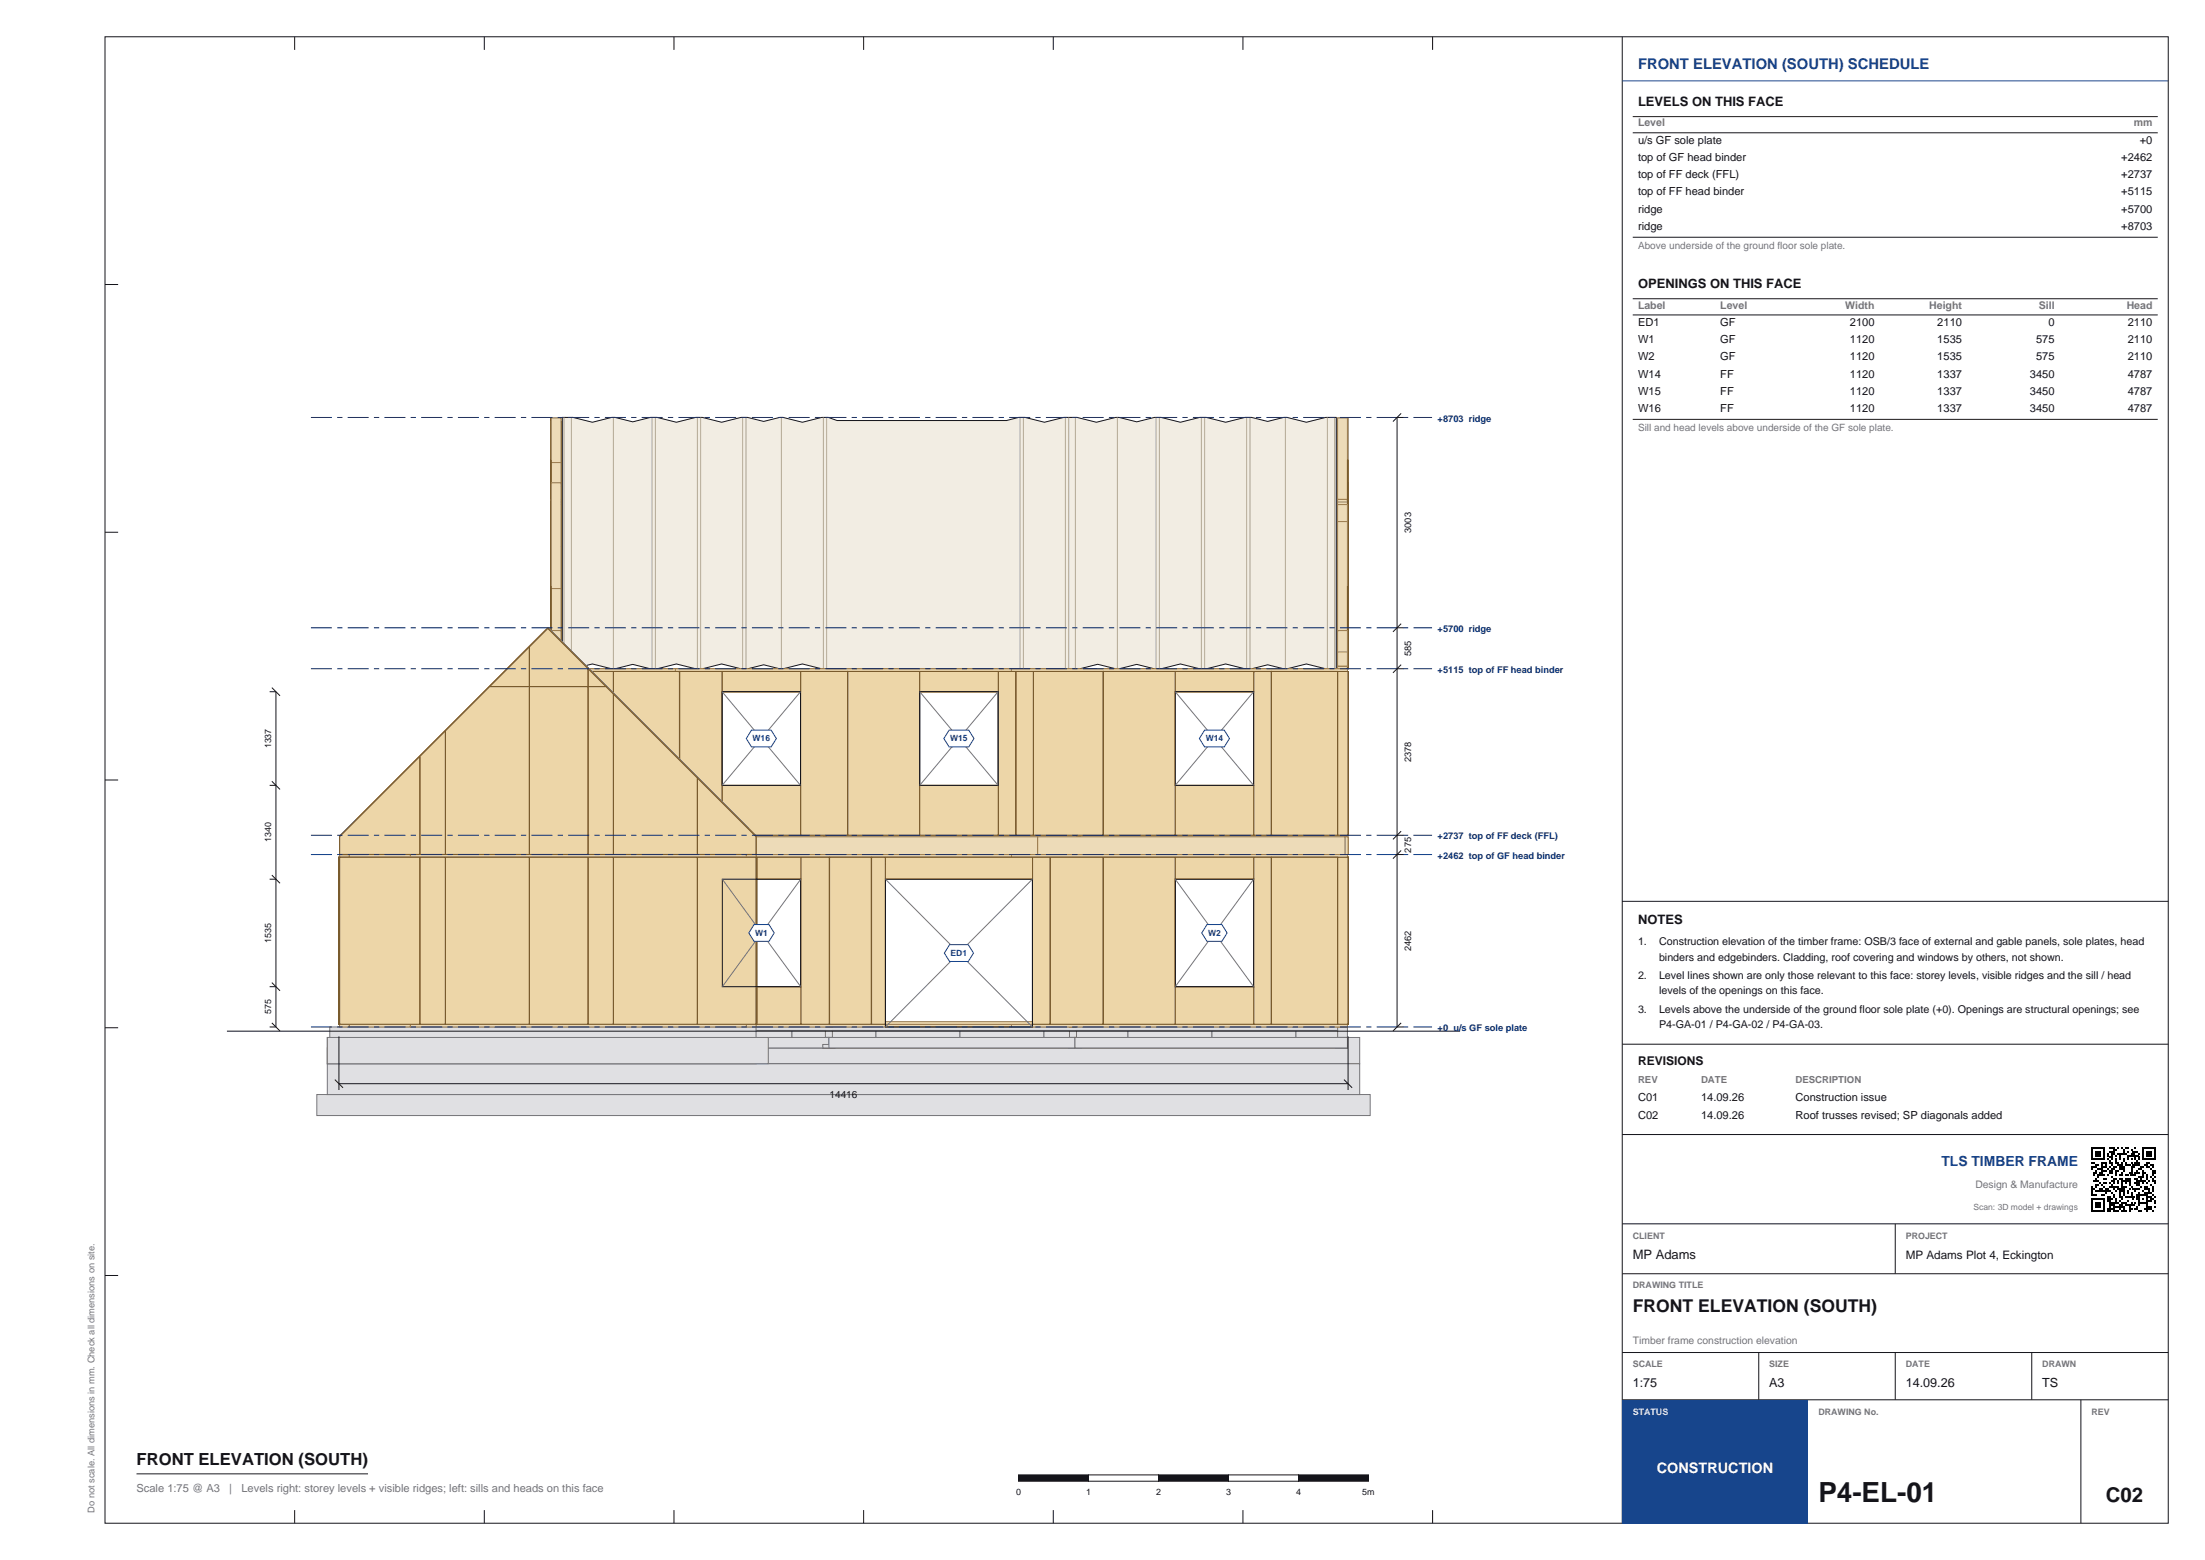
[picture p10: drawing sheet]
<svg xmlns="http://www.w3.org/2000/svg" width="420mm" height="297mm" viewBox="0 0 420 297" stroke-linecap="round" stroke-linejoin="round" font-family="sans-serif">
<defs><g id="words">
<text font-size="5.3" fill="#14141a" x="346.4" y="286">P4-EL-01</text>
<text font-size="3.9" fill="#14141a" x="401.1" y="286">C02</text>
<text font-size="3.4" fill="#14141a" x="311" y="249.7">FRONT ELEVATION (SOUTH)</text>
<text font-size="3.2" fill="#14141a" x="26" y="279">FRONT ELEVATION (SOUTH)</text>
<text font-size="2.8" fill="#17458c" x="312" y="13.2">FRONT ELEVATION (SOUTH) SCHEDULE</text>
<text font-size="2.8" fill="#fff" x="315.6" y="280.5">CONSTRUCTION</text>
<text font-size="2.6" fill="#17458c" x="369.8" y="222">TLS TIMBER FRAME</text>
<g font-size="2.5" fill="#14141a">
<text x="312" y="20.2">LEVELS ON THIS FACE</text>
<text x="312" y="54.9">OPENINGS ON THIS FACE</text>
<text x="312" y="175.9">NOTES</text>
<text x="311" y="239.6">MP Adams</text>
</g>
<g font-size="2.4" fill="#14141a">
<text x="311" y="264.1">1:75</text>
<text x="337" y="264.1">A3</text>
<text x="363" y="264.1">14.09.26</text>
<text x="389" y="264.1">TS</text>
</g>
<text font-size="2.3" fill="#14141a" x="312" y="202.8">REVISIONS</text>
<text font-size="2.2" fill="#14141a" x="363" y="239.6">MP Adams Plot 4, Eckington</text>
<g font-size="2.1" fill="#14141a">
<text x="312" y="27.4">u/s GF sole plate</text>
<text x="407.6" y="27.4">+0</text>
<text x="312" y="30.6">top of GF head binder</text>
<text x="312" y="33.9">top of FF deck (FFL)</text>
<text x="404.1" y="30.6">+2462</text>
<text x="404.1" y="33.9">+2737</text>
<text x="312" y="37.2">top of FF head binder</text>
<text x="312" y="40.5">ridge</text>
<text x="404.1" y="37.2">+5115</text>
<text x="404.1" y="40.5">+5700</text>
<text x="312" y="43.8">ridge</text>
<text x="404.1" y="43.8">+8703</text>
<text x="312" y="62">ED1</text>
<text x="312" y="65.3">W1</text>
<text x="327.7" y="62">GF</text>
<text x="327.7" y="65.3">GF</text>
<text x="352.4" y="62">2100</text>
<text x="352.4" y="65.3">1120</text>
<text x="369" y="62">2110</text>
<text x="369" y="65.3">1535</text>
<text x="387.8" y="65.3">575</text>
<text x="390.2" y="62">0</text>
<text x="405.3" y="62">2110</text>
<text x="405.3" y="65.3">2110</text>
<text x="312" y="68.6">W2</text>
<text x="312" y="71.9">W14</text>
<text x="327.7" y="68.6">GF</text>
<text x="327.7" y="71.9">FF</text>
<text x="352.4" y="68.6">1120</text>
<text x="352.4" y="71.9">1120</text>
<text x="369" y="68.6">1535</text>
<text x="369" y="71.9">1337</text>
<text x="386.7" y="71.9">3450</text>
<text x="387.8" y="68.6">575</text>
<text x="405.3" y="68.6">2110</text>
<text x="405.3" y="71.9">4787</text>
<text x="312" y="75.2">W15</text>
<text x="327.7" y="75.2">FF</text>
<text x="352.4" y="75.2">1120</text>
<text x="369" y="75.2">1337</text>
<text x="386.7" y="75.2">3450</text>
<text x="405.3" y="75.2">4787</text>
<text x="312" y="78.4">W16</text>
<text x="327.7" y="78.4">FF</text>
<text x="352.4" y="78.4">1120</text>
<text x="369" y="78.4">1337</text>
<text x="386.7" y="78.4">3450</text>
<text x="405.3" y="78.4">4787</text>
<text x="312" y="209.6">C01</text>
<text x="324" y="209.6">14.09.26</text>
<text x="342" y="209.6">Construction issue</text>
<text x="312" y="213">C02</text>
<text x="324" y="213">14.09.26</text>
<text x="342" y="213">Roof trusses revised; SP diagonals added</text>
</g>
<g font-size="2.1" fill="#73737a">
<text x="26" y="284">Scale 1:75 @ A3</text>
<text x="43.7" y="284">|</text>
<text x="46" y="284">Levels right: storey levels + visible ridges; left: sills and heads on this face</text>
</g>
<g font-size="2" fill="#73737a">
<text x="312" y="24.1">Level</text>
<text x="406.4" y="24.1">mm</text>
<text x="312" y="58.8">Label</text>
<text x="327.7" y="58.8">Level</text>
<text x="351.5" y="58.8">Width</text>
<text x="367.5" y="58.8">Height</text>
<text x="388.3" y="58.8">Sill</text>
<text x="405.1" y="58.8">Head</text>
<text x="376.3" y="226.2">Design &amp; Manufacture</text>
<text x="311" y="255.9">Timber frame construction elevation</text>
</g>
<g font-size="2" fill="#14141a">
<text x="312" y="180">1.</text>
<text x="316" y="180">Construction elevation of the timber frame: OSB/3 face of external and gable panels, sole plates, head</text>
<text x="316" y="182.9">binders and edgebinders. Cladding, roof covering and windows by others, not shown.</text>
<text x="312" y="186.4">2.</text>
<text x="316" y="186.4">Level lines shown are only those relevant to this face: storey levels, visible ridges and the sill / head</text>
<text x="316" y="189.3">levels of the openings on this face.</text>
<text x="312" y="192.8">3.</text>
<text x="316" y="192.8">Levels above the underside of the ground floor sole plate (+0). Openings are structural openings; see</text>
<text x="316" y="195.7">P4-GA-01 / P4-GA-02 / P4-GA-03.</text>
</g>
<g font-size="1.9" fill="#73737a">
<text x="312" y="47.4">Above underside of the ground floor sole plate.</text>
<text x="312" y="82.1">Sill and head levels above underside of the GF sole plate.</text>
</g>
<text font-size="1.9" fill="#14141a" x="158" y="209.1">14416</text>
<g font-size="1.8" fill="#0d2973">
<text x="273.8" y="80.3">+8703 ridge</text>
<text x="273.8" y="120.3">+5700 ridge</text>
<text x="273.8" y="128.1">+5115 top of FF head binder</text>
<text x="273.8" y="159.8">+2737 top of FF deck (FFL)</text>
<text x="273.8" y="163.5">+2462 top of GF head binder</text>
<text x="273.8" y="196.3">+0 u/s GF sole plate</text>
</g>
<g font-size="1.8" fill="#14141a">
<text x="268.8" y="101.5" transform="rotate(-90 268.8 101.5)">3003</text>
<text x="268.8" y="124.9" transform="rotate(-90 268.8 124.9)">585</text>
<text x="268.8" y="145.1" transform="rotate(-90 268.8 145.1)">2378</text>
<text x="268.8" y="162.3" transform="rotate(-90 268.8 162.3)">275</text>
<text x="268.8" y="181.1" transform="rotate(-90 268.8 181.1)">2462</text>
</g>
<g font-size="1.8" fill="#73737a">
<text x="312" y="206.2">REV</text>
<text x="324" y="206.2">DATE</text>
<text x="342" y="206.2">DESCRIPTION</text>
<text x="18" y="288" transform="rotate(-90 18 288)">Do not scale. All dimensions in mm. Check all dimensions on site.</text>
</g>
<g font-size="1.7" fill="#14141a">
<text x="51.7" y="142.5" transform="rotate(-90 51.7 142.5)">1337</text>
<text x="51.7" y="160.3" transform="rotate(-90 51.7 160.3)">1340</text>
<text x="51.7" y="179.5" transform="rotate(-90 51.7 179.5)">1535</text>
<text x="51.7" y="193.1" transform="rotate(-90 51.7 193.1)">575</text>
<text x="193.5" y="284.6">0</text>
<text x="206.9" y="284.6">1</text>
<text x="220.2" y="284.6">2</text>
<text x="233.5" y="284.6">3</text>
<text x="246.9" y="284.6">4</text>
<text x="259.5" y="284.6">5m</text>
</g>
<g font-size="1.7" fill="#73737a">
<text x="311" y="235.8">CLIENT</text>
<text x="363" y="235.8">PROJECT</text>
<text x="311" y="245.3">DRAWING TITLE</text>
<text x="311" y="260.3">SCALE</text>
<text x="337" y="260.3">SIZE</text>
<text x="363" y="260.3">DATE</text>
<text x="389" y="260.3">DRAWN</text>
<text x="346.4" y="269.3">DRAWING No.</text>
<text x="398.4" y="269.3">REV</text>
</g>
<text font-size="1.7" fill="#d9e6ff" x="311" y="269.3">STATUS</text>
<g font-size="1.6" fill="#17458c">
<text x="143.3" y="141.2">W16</text>
<text x="181" y="141.2">W15</text>
<text x="229.7" y="141.2">W14</text>
<text x="143.8" y="178.2">W1</text>
<text x="230.1" y="178.2">W2</text>
<text x="181.1" y="182">ED1</text>
</g>
<text font-size="1.6" fill="#73737a" x="375.9" y="230.4">Scan: 3D model + drawings</text>
</g></defs>
<g fill="none" stroke="#14141a" stroke-width=".19">
<path d="M20 7h393v283h-393zM56.1 7v2.5M92.3 7v2.5M128.4 7v2.5M164.5 7v2.5M200.6 7v2.5M236.8 7v2.5M272.9 7v2.5M309 7v283M20 54.2h2.5M20 101.3h2.5M20 148.5h2.5"/>
<path d="M20 195.7h2.5M20 242.8h2.5M56.1 287.5v2.5M92.3 287.5v2.5M128.4 287.5v2.5M164.5 287.5v2.5M200.6 287.5v2.5M236.8 287.5v2.5M272.9 287.5v2.5"/>
</g>
<g fill="#edd6a8" stroke="#735426" stroke-width=".19">
<path d="M156.9 163.2h1.9v31.8h-1.9z" fill-rule="evenodd"/>
<path d="M158.9 163.2h5.4v31.8h-5.4z" fill-rule="evenodd"/>
<path d="M164.3 163.2h32v4.2h-32z" fill-rule="evenodd"/>
<path d="M196.3 163.2h2v4.2h-2z" fill-rule="evenodd"/>
<path d="M198.3 163.2h7.3v31.8h-7.3z" fill-rule="evenodd"/>
<path d="M156.9 127.8h1.9v31.2h-1.9z" fill-rule="evenodd"/>
<path d="M158.9 127.8h5.4v31.2h-5.4z" fill-rule="evenodd"/>
<path d="M164.3 127.8h9.1v3.9h-9.1z" fill-rule="evenodd"/>
<path d="M164.3 147.5h9.1v11.5h-9.1z" fill-rule="evenodd"/>
<path d="M173.4 127.8h12.3v31.2h-12.3z" fill-rule="evenodd"/>
<path d="M185.8 127.8h3.3v31.2h-3.3z" fill-rule="evenodd"/>
<path d="M189.1 127.8h9.2v3.9h-9.2z" fill-rule="evenodd"/>
<path d="M189.1 147.5h9.2v11.5h-9.2z" fill-rule="evenodd"/>
<path d="M198.3 127.8h7.3v31.2h-7.3z" fill-rule="evenodd"/>
<path d="M172.8 108.1v19.2h-15.8v-3.4z" fill-rule="evenodd"/>
<path d="M172.8 108.1l8.5-8.5 7.4 7.4v20.3h-15.9z" fill-rule="evenodd"/>
<path d="M188.7 107l.3 .2v20.1h-.3z" fill-rule="evenodd"/>
<path d="M189 107.3l7.8 7.8v12.2h-7.8z" fill-rule="evenodd"/>
<path d="M196.8 115.1l8.8 8.8v3.4h-8.8z" fill-rule="evenodd"/>
</g>
<g fill="#eddbb8" stroke="#9e7a4d" stroke-width=".19">
<path d="M156.9 159.3h48.9v3.4h-48.9z" fill-rule="evenodd"/>
<path d="M157 163.7h1.9v30.8h-1.9z" fill-rule="evenodd"/>
<path d="M157 128.3h1.9v30.2h-1.9z" fill-rule="evenodd"/>
<path d="M163.3 164.5h36v2.9h-36z" fill-rule="evenodd"/>
<path d="M163.3 129.8h11.1v1.9h-11.1z" fill-rule="evenodd"/>
<path d="M188.1 129.8h11.2v1.9h-11.2z" fill-rule="evenodd"/>
</g>
<g fill="#edd6a8" stroke="#735426" stroke-width=".19">
<path d="M205.7 163.2h.1v31.8h-.1z" fill-rule="evenodd"/>
<path d="M205.7 127.8h.1v31.2h-.1z" fill-rule="evenodd"/>
</g>
<g fill="#eddbb8" stroke="#9e7a4d" stroke-width=".19">
<path d="M157 195h7.3v.5h-7.3z" fill-rule="evenodd"/>
<path d="M198.3 195h5.5v.5h-5.5z" fill-rule="evenodd"/>
<path d="M164.3 195h34v.5h-34z" fill-rule="evenodd"/>
<path d="M157 162.7h46.8v.5h-46.8z" fill-rule="evenodd"/>
<path d="M158.9 194.5h5.4v.5h-5.4z" fill-rule="evenodd"/>
<path d="M198.3 194.5h7.4v.5h-7.4z" fill-rule="evenodd"/>
<path d="M164.3 194.5h34v.5h-34z" fill-rule="evenodd"/>
<path d="M158.9 163.2h46.8v.5h-46.8z" fill-rule="evenodd"/>
<path d="M158.9 163.7h.5v30.8h-.5z" fill-rule="evenodd"/>
<path d="M205.1 163.7h.6v30.8h-.6z" fill-rule="evenodd"/>
<path d="M162.8 163.7h.5v30.8h-.5z" fill-rule="evenodd"/>
<path d="M199.3 163.7h.5v30.8h-.5z" fill-rule="evenodd"/>
<path d="M163.8 167.4h.5v27.1h-.5z" fill-rule="evenodd"/>
<path d="M163.3 167.4h.5v27.1h-.5z" fill-rule="evenodd"/>
<path d="M198.3 167.4h.5v27.1h-.5z" fill-rule="evenodd"/>
<path d="M198.8 167.4h.5v27.1h-.5z" fill-rule="evenodd"/>
<path d="M163.3 163.9h36v.6h-36z" fill-rule="evenodd"/>
<path d="M164.1 163.7h.5v.2h-.5z" fill-rule="evenodd"/>
<path d="M198.1 163.7h.5v.2h-.5z" fill-rule="evenodd"/>
<path d="M166.6 163.7h.5v.2h-.5z" fill-rule="evenodd"/>
<path d="M174.6 163.7h.5v.2h-.5z" fill-rule="evenodd"/>
<path d="M182.6 163.7h.5v.2h-.5z" fill-rule="evenodd"/>
<path d="M190.6 163.7h.5v.2h-.5z" fill-rule="evenodd"/>
<path d="M157 127.3h46.8v.5h-46.8z" fill-rule="evenodd"/>
<path d="M158.9 158.5h26.9v.5h-26.9z" fill-rule="evenodd"/>
<path d="M158.9 127.8h26.9v.5h-26.9z" fill-rule="evenodd"/>
<path d="M158.9 128.3h.5v30.2h-.5z" fill-rule="evenodd"/>
<path d="M180.6 128.3h.5v30.2h-.5z" fill-rule="evenodd"/>
<path d="M185.3 128.3h.5v30.2h-.5z" fill-rule="evenodd"/>
<path d="M162.8 128.3h.5v30.2h-.5z" fill-rule="evenodd"/>
<path d="M174.4 128.3h.5v30.2h-.5z" fill-rule="evenodd"/>
<path d="M163.8 131.7h.5v26.8h-.5z" fill-rule="evenodd"/>
<path d="M163.3 131.7h.5v26.8h-.5z" fill-rule="evenodd"/>
<path d="M173.4 131.7h.5v26.8h-.5z" fill-rule="evenodd"/>
<path d="M173.9 131.7h.5v26.8h-.5z" fill-rule="evenodd"/>
<path d="M163.3 129.3h11.1v.5h-11.1z" fill-rule="evenodd"/>
<path d="M164 128.3h.5v1h-.5z" fill-rule="evenodd"/>
<path d="M173.2 128.3h.5v1h-.5z" fill-rule="evenodd"/>
<path d="M166.6 128.3h.5v1h-.5z" fill-rule="evenodd"/>
<path d="M164.3 147.5h9.1v.5h-9.1z" fill-rule="evenodd"/>
<path d="M164.3 148h.5v10.5h-.5z" fill-rule="evenodd"/>
<path d="M172.9 148h.5v10.5h-.5z" fill-rule="evenodd"/>
<path d="M166.6 148h.5v10.5h-.5z" fill-rule="evenodd"/>
<path d="M185.8 158.5h19.9v.5h-19.9z" fill-rule="evenodd"/>
<path d="M185.8 127.8h19.9v.5h-19.9z" fill-rule="evenodd"/>
<path d="M185.8 128.3h.5v30.2h-.5z" fill-rule="evenodd"/>
<path d="M205.1 128.3h.6v30.2h-.6z" fill-rule="evenodd"/>
<path d="M187.6 128.3h.5v30.2h-.5z" fill-rule="evenodd"/>
<path d="M199.3 128.3h.5v30.2h-.5z" fill-rule="evenodd"/>
<path d="M188.6 131.7h.5v26.8h-.5z" fill-rule="evenodd"/>
<path d="M188.1 131.7h.5v26.8h-.5z" fill-rule="evenodd"/>
<path d="M198.3 131.7h.5v26.8h-.5z" fill-rule="evenodd"/>
<path d="M198.8 131.7h.5v26.8h-.5z" fill-rule="evenodd"/>
<path d="M188.1 129.3h11.2v.5h-11.2z" fill-rule="evenodd"/>
<path d="M188.9 128.3h.5v1h-.5z" fill-rule="evenodd"/>
<path d="M198 128.3h.5v1h-.5z" fill-rule="evenodd"/>
<path d="M193.5 128.3h.5v1h-.5z" fill-rule="evenodd"/>
<path d="M189.1 147.5h9.2v.5h-9.2z" fill-rule="evenodd"/>
<path d="M189.1 148h.6v10.5h-.6z" fill-rule="evenodd"/>
<path d="M197.8 148h.5v10.5h-.5z" fill-rule="evenodd"/>
<path d="M193.5 148h.5v10.5h-.5z" fill-rule="evenodd"/>
<path d="M157 126.8h32v.5h-32z" fill-rule="evenodd"/>
<path d="M157 123.9l24.3-24.3v.7l-24.3 24.3z" fill-rule="evenodd"/>
<path d="M181.3 99.6l7.7 7.6v.8l-7.7-7.7z" fill-rule="evenodd"/>
<path d="M157 124.6l.5-.5v2.7h-.5z" fill-rule="evenodd"/>
<path d="M165.1 116.5v10.3h-.5v-9.8z" fill-rule="evenodd"/>
<path d="M173.1 108.5v18.3h-.5v-17.8z" fill-rule="evenodd"/>
<path d="M188.5 107.5l.5 .5v18.8h-.5z" fill-rule="evenodd"/>
<path d="M180.8 100.8l.5-.5v26.5h-.5z" fill-rule="evenodd"/>
<path d="M181.3 100.3l.5 .5v26h-.5z" fill-rule="evenodd"/>
<path d="M189 126.8h16.7v.5h-16.7z" fill-rule="evenodd"/>
<path d="M189 107.3l16.7 16.6v.7l-16.7-16.6z" fill-rule="evenodd"/>
<path d="M189 108l.5 .5v18.3h-.5z" fill-rule="evenodd"/>
<path d="M196.6 115.6l.5 .5v10.7h-.5z" fill-rule="evenodd"/>
<path d="M204.6 123.6l.5 .5v2.7h-.5z" fill-rule="evenodd"/>
<path d="M205.1 124.1l.6 .5v2.2h-.6z" fill-rule="evenodd"/>
<path d="M163.3 164.5h36v2.9h-36z" fill-rule="evenodd"/>
<path d="M163.3 129.8h11.1v1.9h-11.1z" fill-rule="evenodd"/>
<path d="M188.1 129.8h11.2v1.9h-11.2z" fill-rule="evenodd"/>
<path d="M158.3 163.7h.6v30.8h-.6z" fill-rule="evenodd"/>
<path d="M158.3 128.3h.6v30.2h-.6z" fill-rule="evenodd"/>
<path d="M163.3 164.5h36v2.9h-36z" fill-rule="evenodd"/>
<path d="M163.3 129.8h11.1v1.9h-11.1z" fill-rule="evenodd"/>
<path d="M188.1 129.8h11.2v1.9h-11.2z" fill-rule="evenodd"/>
<path d="M203.3 163.7h1.8v30.8h-1.8z" fill-rule="evenodd"/>
<path d="M174.9 128.3h1.2v30.2h-1.2z" fill-rule="evenodd"/>
<path d="M203.3 128.3h1.8v30.2h-1.8z" fill-rule="evenodd"/>
<path d="M203.8 163.7h1.9v30.8h-1.9z" fill-rule="evenodd"/>
<path d="M203.8 128.3h1.9v30.2h-1.9z" fill-rule="evenodd"/>
<path d="M157 194.5h1.9v.5h-1.9z" fill-rule="evenodd"/>
<path d="M157 163.2h1.9v.5h-1.9z" fill-rule="evenodd"/>
</g>
<path d="M156.9 163.2h.1v31.8h-.1z" fill-rule="evenodd" fill="#edd6a8" stroke="#735426" stroke-width=".19"/>
<g fill="#eddbb8" stroke="#9e7a4d" stroke-width=".19">
<path d="M157 158.5h1.9v.5h-1.9z" fill-rule="evenodd"/>
<path d="M157 127.8h1.9v.5h-1.9z" fill-rule="evenodd"/>
</g>
<path d="M156.9 127.8h.1v31.2h-.1z" fill-rule="evenodd" fill="#edd6a8" stroke="#735426" stroke-width=".19"/>
<g fill="#eddbb8" stroke="#9e7a4d" stroke-width=".19">
<path d="M203.8 195h1.9v.5h-1.9z" fill-rule="evenodd"/>
<path d="M203.8 162.7h1.9v.5h-1.9z" fill-rule="evenodd"/>
<path d="M203.8 127.3h1.9v.5h-1.9z" fill-rule="evenodd"/>
<path d="M156.9 159.3h.6v3.4h-.6z" fill-rule="evenodd"/>
<path d="M205.2 159.3h.6v3.4h-.6z" fill-rule="evenodd"/>
<path d="M157 163.7h1.9v30.8h-1.9z" fill-rule="evenodd"/>
<path d="M203.8 163.7h1.9v30.8h-1.9z" fill-rule="evenodd"/>
<path d="M157 128.3h1.9v30.2h-1.9z" fill-rule="evenodd"/>
<path d="M203.8 128.3h1.9v30.2h-1.9z" fill-rule="evenodd"/>
<path d="M157 195h1.9v.5h-1.9z" fill-rule="evenodd"/>
<path d="M157 162.7h1.9v.5h-1.9z" fill-rule="evenodd"/>
<path d="M203.8 194.5h1.9v.5h-1.9z" fill-rule="evenodd"/>
<path d="M203.8 163.2h1.9v.5h-1.9z" fill-rule="evenodd"/>
</g>
<path d="M205.7 163.2h.1v31.8h-.1z" fill-rule="evenodd" fill="#edd6a8" stroke="#735426" stroke-width=".19"/>
<g fill="#eddbb8" stroke="#9e7a4d" stroke-width=".19">
<path d="M157 127.3h1.9v.5h-1.9z" fill-rule="evenodd"/>
<path d="M203.8 158.5h1.9v.5h-1.9z" fill-rule="evenodd"/>
<path d="M203.8 127.8h1.9v.5h-1.9z" fill-rule="evenodd"/>
</g>
<path d="M205.7 127.8h.1v31.2h-.1z" fill-rule="evenodd" fill="#edd6a8" stroke="#735426" stroke-width=".19"/>
<g fill="#eddbb8" stroke="#9e7a4d" stroke-width=".19">
<path d="M203.8 128.3h1.9v30.2h-1.9z" fill-rule="evenodd"/>
<path d="M203.8 128.3h1.9v30.2h-1.9z" fill-rule="evenodd"/>
<path d="M157 163.7h1.9v30.8h-1.9z" fill-rule="evenodd"/>
<path d="M157 128.3h1.9v30.2h-1.9z" fill-rule="evenodd"/>
</g>
<g fill="#edd6a8" stroke="#735426" stroke-width=".19">
<path d="M104.9 163.2h1.9v31.8h-1.9z" fill-rule="evenodd"/>
<path d="M106.9 163.2h13.2v31.8h-13.2z" fill-rule="evenodd"/>
<path d="M120.2 163.2h3.3v31.8h-3.3z" fill-rule="evenodd"/>
<path d="M123.5 163.2h15v4.2h-15z" fill-rule="evenodd"/>
<path d="M123.5 183.9h15v11.1h-15z" fill-rule="evenodd"/>
<path d="M138.5 163.2h13.6v31.8h-13.6z" fill-rule="evenodd"/>
<path d="M152.2 163.2h6.6v31.8h-6.6z" fill-rule="evenodd"/>
<path d="M205.8 163.2h5.4v31.8h-5.4z" fill-rule="evenodd"/>
<path d="M211.3 163.2h3.3v31.8h-3.3z" fill-rule="evenodd"/>
<path d="M214.6 163.2h32v4.2h-32z" fill-rule="evenodd"/>
<path d="M246.6 163.2h2.1v4.2h-2.1z" fill-rule="evenodd"/>
<path d="M248.7 163.2h7.9v31.8h-7.9z" fill-rule="evenodd"/>
<path d="M104.9 127.8h1.9v31.2h-1.9z" fill-rule="evenodd"/>
<path d="M106.9 127.8h13.2v31.2h-13.2z" fill-rule="evenodd"/>
<path d="M120.2 127.8h3.3v31.2h-3.3z" fill-rule="evenodd"/>
<path d="M123.5 127.8h15v3.9h-15z" fill-rule="evenodd"/>
<path d="M123.5 147.5h15v11.5h-15z" fill-rule="evenodd"/>
<path d="M138.5 127.8h13.6v31.2h-13.6z" fill-rule="evenodd"/>
<path d="M152.2 127.8h6.6v31.2h-6.6z" fill-rule="evenodd"/>
<path d="M205.8 127.8h7v31.2h-7z" fill-rule="evenodd"/>
<path d="M212.8 127.8h9.4v31.2h-9.4z" fill-rule="evenodd"/>
<path d="M222.2 127.8h3.4v31.2h-3.4z" fill-rule="evenodd"/>
<path d="M225.6 127.8h12.1v3.9h-12.1z" fill-rule="evenodd"/>
<path d="M225.6 147.5h12.1v11.5h-12.1z" fill-rule="evenodd"/>
<path d="M237.7 127.8h1.7v31.2h-1.7z" fill-rule="evenodd"/>
<path d="M239.5 127.8h13.3v31.2h-13.3z" fill-rule="evenodd"/>
<path d="M252.8 127.8h3.8v31.2h-3.8z" fill-rule="evenodd"/>
</g>
<g fill="#eddbb8" stroke="#9e7a4d" stroke-width=".19">
<path d="M105.5 159.3h51.4v3.4h-51.4z" fill-rule="evenodd"/>
<path d="M205.8 159.3h51v3.4h-51z" fill-rule="evenodd"/>
<path d="M105 163.7h1.9v30.8h-1.9z" fill-rule="evenodd"/>
<path d="M156.5 163.7h1.8v30.8h-1.8z" fill-rule="evenodd"/>
<path d="M105 128.3h1.9v30.2h-1.9z" fill-rule="evenodd"/>
<path d="M156.5 128.3h1.8v30.2h-1.8z" fill-rule="evenodd"/>
<path d="M105 124.1h1.9v2.7h-1.9z" fill-rule="evenodd"/>
<path d="M254.8 124.1h1.9v2.7h-1.9z" fill-rule="evenodd"/>
<path d="M122.5 165.5h17v1.9h-17z" fill-rule="evenodd"/>
<path d="M213.6 164.5h36.1v2.9h-36.1z" fill-rule="evenodd"/>
<path d="M122.5 129.8h17v1.9h-17z" fill-rule="evenodd"/>
<path d="M224.6 129.8h14.1v1.9h-14.1z" fill-rule="evenodd"/>
<path d="M205.1 163.7h.6v30.8h-.6z" fill-rule="evenodd"/>
<path d="M205.1 128.3h.6v30.2h-.6z" fill-rule="evenodd"/>
</g>
<g fill="#edd6a8" stroke="#735426" stroke-width=".19">
<path d="M256.7 163.2h.1v31.8h-.1z" fill-rule="evenodd"/>
<path d="M256.7 127.8h.1v31.2h-.1z" fill-rule="evenodd"/>
</g>
<g fill="#eddbb8" stroke="#9e7a4d" stroke-width=".19">
<path d="M105 195h52v.5h-52z" fill-rule="evenodd"/>
<path d="M105 162.7h52v.5h-52z" fill-rule="evenodd"/>
<path d="M203.8 195h10.9v.5h-10.9z" fill-rule="evenodd"/>
<path d="M248.7 195h6.1v.5h-6.1z" fill-rule="evenodd"/>
<path d="M214.7 195h34v.5h-34z" fill-rule="evenodd"/>
<path d="M203.8 162.7h51v.5h-51z" fill-rule="evenodd"/>
<path d="M106.9 194.5h13.2v.5h-13.2z" fill-rule="evenodd"/>
<path d="M106.9 163.2h13.2v.5h-13.2z" fill-rule="evenodd"/>
<path d="M106.9 163.7h.5v30.8h-.5z" fill-rule="evenodd"/>
<path d="M108.6 163.7h.5v30.8h-.5z" fill-rule="evenodd"/>
<path d="M116.6 163.7h.5v30.8h-.5z" fill-rule="evenodd"/>
<path d="M119.6 163.7h.5v30.8h-.5z" fill-rule="evenodd"/>
<path d="M120.1 194.5h32v.5h-32z" fill-rule="evenodd"/>
<path d="M120.1 163.2h32v.5h-32z" fill-rule="evenodd"/>
<path d="M120.1 163.7h.6v30.8h-.6z" fill-rule="evenodd"/>
<path d="M140.6 163.7h.5v30.8h-.5z" fill-rule="evenodd"/>
<path d="M148.6 163.7h.5v30.8h-.5z" fill-rule="evenodd"/>
<path d="M151.6 163.7h.5v30.8h-.5z" fill-rule="evenodd"/>
<path d="M122 163.7h.5v30.8h-.5z" fill-rule="evenodd"/>
<path d="M139.5 163.7h.5v30.8h-.5z" fill-rule="evenodd"/>
<path d="M123 167.4h.5v27.1h-.5z" fill-rule="evenodd"/>
<path d="M122.5 167.4h.5v27.1h-.5z" fill-rule="evenodd"/>
<path d="M138.4 167.4h.5v27.1h-.5z" fill-rule="evenodd"/>
<path d="M138.9 167.4h.6v27.1h-.6z" fill-rule="evenodd"/>
<path d="M122.5 164.9h17v.6h-17z" fill-rule="evenodd"/>
<path d="M123.3 163.7h.5v1.2h-.5z" fill-rule="evenodd"/>
<path d="M138.2 163.7h.5v1.2h-.5z" fill-rule="evenodd"/>
<path d="M127.9 163.7h.5v1.2h-.5z" fill-rule="evenodd"/>
<path d="M135.9 163.7h.5v1.2h-.5z" fill-rule="evenodd"/>
<path d="M123.5 183.9h14.9v.5h-14.9z" fill-rule="evenodd"/>
<path d="M123.5 184.4h.5v10.1h-.5z" fill-rule="evenodd"/>
<path d="M137.9 184.4h.5v10.1h-.5z" fill-rule="evenodd"/>
<path d="M127.9 184.4h.5v10.1h-.5z" fill-rule="evenodd"/>
<path d="M135.9 184.4h.5v10.1h-.5z" fill-rule="evenodd"/>
<path d="M152.2 194.5h6.7v.5h-6.7z" fill-rule="evenodd"/>
<path d="M152.2 163.2h6.7v.5h-6.7z" fill-rule="evenodd"/>
<path d="M152.2 163.7h.5v30.8h-.5z" fill-rule="evenodd"/>
<path d="M158.3 163.7h.6v30.8h-.6z" fill-rule="evenodd"/>
<path d="M154.5 163.7h.5v30.8h-.5z" fill-rule="evenodd"/>
<path d="M155 163.7h.5v30.8h-.5z" fill-rule="evenodd"/>
<path d="M155.5 163.7h.5v30.8h-.5z" fill-rule="evenodd"/>
<path d="M156 163.7h.5v30.8h-.5z" fill-rule="evenodd"/>
<path d="M205.8 194.5h5.5v.5h-5.5z" fill-rule="evenodd"/>
<path d="M205.8 163.2h5.5v.5h-5.5z" fill-rule="evenodd"/>
<path d="M205.8 163.7h.5v30.8h-.5z" fill-rule="evenodd"/>
<path d="M210.8 163.7h.5v30.8h-.5z" fill-rule="evenodd"/>
<path d="M211.3 194.5h3.4v.5h-3.4z" fill-rule="evenodd"/>
<path d="M248.7 194.5h8v.5h-8z" fill-rule="evenodd"/>
<path d="M214.7 194.5h34v.5h-34z" fill-rule="evenodd"/>
<path d="M211.3 163.2h45.4v.5h-45.4z" fill-rule="evenodd"/>
<path d="M211.3 163.7h.5v30.8h-.5z" fill-rule="evenodd"/>
<path d="M212.6 163.7h.5v30.8h-.5z" fill-rule="evenodd"/>
<path d="M252.6 163.7h.5v30.8h-.5z" fill-rule="evenodd"/>
<path d="M256.1 163.7h.6v30.8h-.6z" fill-rule="evenodd"/>
<path d="M213.1 163.7h.5v30.8h-.5z" fill-rule="evenodd"/>
<path d="M249.7 163.7h.5v30.8h-.5z" fill-rule="evenodd"/>
<path d="M214.1 167.4h.6v27.1h-.6z" fill-rule="evenodd"/>
<path d="M213.6 167.4h.5v27.1h-.5z" fill-rule="evenodd"/>
<path d="M248.7 167.4h.5v27.1h-.5z" fill-rule="evenodd"/>
<path d="M249.2 167.4h.5v27.1h-.5z" fill-rule="evenodd"/>
<path d="M213.6 163.9h36.1v.6h-36.1z" fill-rule="evenodd"/>
<path d="M214.4 163.7h.5v.2h-.5z" fill-rule="evenodd"/>
<path d="M248.4 163.7h.5v.2h-.5z" fill-rule="evenodd"/>
<path d="M219 163.7h.5v.2h-.5z" fill-rule="evenodd"/>
<path d="M227 163.7h.5v.2h-.5z" fill-rule="evenodd"/>
<path d="M235 163.7h.5v.2h-.5z" fill-rule="evenodd"/>
<path d="M243 163.7h.5v.2h-.5z" fill-rule="evenodd"/>
<path d="M105 127.3h52v.5h-52z" fill-rule="evenodd"/>
<path d="M203.8 127.3h51v.5h-51z" fill-rule="evenodd"/>
<path d="M106.9 158.5h13.2v.5h-13.2z" fill-rule="evenodd"/>
<path d="M106.9 127.8h13.2v.5h-13.2z" fill-rule="evenodd"/>
<path d="M106.9 128.3h.5v30.2h-.5z" fill-rule="evenodd"/>
<path d="M108.6 128.3h.5v30.2h-.5z" fill-rule="evenodd"/>
<path d="M116.6 128.3h.5v30.2h-.5z" fill-rule="evenodd"/>
<path d="M119.6 128.3h.5v30.2h-.5z" fill-rule="evenodd"/>
<path d="M120.1 158.5h32v.5h-32z" fill-rule="evenodd"/>
<path d="M120.1 127.8h32v.5h-32z" fill-rule="evenodd"/>
<path d="M120.1 128.3h.6v30.2h-.6z" fill-rule="evenodd"/>
<path d="M140.6 128.3h.5v30.2h-.5z" fill-rule="evenodd"/>
<path d="M148.6 128.3h.5v30.2h-.5z" fill-rule="evenodd"/>
<path d="M151.6 128.3h.5v30.2h-.5z" fill-rule="evenodd"/>
<path d="M124 128.3h.5v1h-.5z" fill-rule="evenodd"/>
<path d="M124.5 128.3h.5v1h-.5z" fill-rule="evenodd"/>
<path d="M132.6 128.3h.5v1h-.5z" fill-rule="evenodd"/>
<path d="M133.1 128.3h.6v1h-.6z" fill-rule="evenodd"/>
<path d="M141.3 128.3h.5v30.2h-.5z" fill-rule="evenodd"/>
<path d="M141.8 128.3h.5v30.2h-.5z" fill-rule="evenodd"/>
<path d="M122 128.3h.5v30.2h-.5z" fill-rule="evenodd"/>
<path d="M139.5 128.3h.5v30.2h-.5z" fill-rule="evenodd"/>
<path d="M123 131.7h.5v26.8h-.5z" fill-rule="evenodd"/>
<path d="M122.5 131.7h.5v26.8h-.5z" fill-rule="evenodd"/>
<path d="M138.4 131.7h.5v26.8h-.5z" fill-rule="evenodd"/>
<path d="M138.9 131.7h.6v26.8h-.6z" fill-rule="evenodd"/>
<path d="M122.5 129.3h17v.5h-17z" fill-rule="evenodd"/>
<path d="M123.3 128.3h.5v1h-.5z" fill-rule="evenodd"/>
<path d="M138.2 128.3h.5v1h-.5z" fill-rule="evenodd"/>
<path d="M127.9 128.3h.5v1h-.5z" fill-rule="evenodd"/>
<path d="M135.9 128.3h.5v1h-.5z" fill-rule="evenodd"/>
<path d="M123.5 147.5h14.9v.5h-14.9z" fill-rule="evenodd"/>
<path d="M123.5 148h.5v10.5h-.5z" fill-rule="evenodd"/>
<path d="M137.9 148h.5v10.5h-.5z" fill-rule="evenodd"/>
<path d="M127.9 148h.5v10.5h-.5z" fill-rule="evenodd"/>
<path d="M135.9 148h.5v10.5h-.5z" fill-rule="evenodd"/>
<path d="M152.2 158.5h6.7v.5h-6.7z" fill-rule="evenodd"/>
<path d="M152.2 127.8h6.7v.5h-6.7z" fill-rule="evenodd"/>
<path d="M152.2 128.3h.5v30.2h-.5z" fill-rule="evenodd"/>
<path d="M158.3 128.3h.6v30.2h-.6z" fill-rule="evenodd"/>
<path d="M205.8 158.5h16.4v.5h-16.4z" fill-rule="evenodd"/>
<path d="M205.8 127.8h16.4v.5h-16.4z" fill-rule="evenodd"/>
<path d="M205.8 128.3h.5v30.2h-.5z" fill-rule="evenodd"/>
<path d="M212.6 128.3h.5v30.2h-.5z" fill-rule="evenodd"/>
<path d="M221.7 128.3h.5v30.2h-.5z" fill-rule="evenodd"/>
<path d="M220 128.3h.5v30.2h-.5z" fill-rule="evenodd"/>
<path d="M220.5 128.3h.5v30.2h-.5z" fill-rule="evenodd"/>
<path d="M217.9 128.3h.5v30.2h-.5z" fill-rule="evenodd"/>
<path d="M222.2 158.5h17.2v.5h-17.2z" fill-rule="evenodd"/>
<path d="M222.2 127.8h17.2v.5h-17.2z" fill-rule="evenodd"/>
<path d="M222.2 128.3h.5v30.2h-.5z" fill-rule="evenodd"/>
<path d="M228.6 128.3h.5v1h-.5z" fill-rule="evenodd"/>
<path d="M229.1 128.3h.6v1h-.6z" fill-rule="evenodd"/>
<path d="M237.3 128.3h.5v1h-.5z" fill-rule="evenodd"/>
<path d="M237.8 128.3h.5v1h-.5z" fill-rule="evenodd"/>
<path d="M224.1 128.3h.5v30.2h-.5z" fill-rule="evenodd"/>
<path d="M238.7 128.3h.5v30.2h-.5z" fill-rule="evenodd"/>
<path d="M225.1 131.7h.5v26.8h-.5z" fill-rule="evenodd"/>
<path d="M224.6 131.7h.5v26.8h-.5z" fill-rule="evenodd"/>
<path d="M237.7 131.7h.5v26.8h-.5z" fill-rule="evenodd"/>
<path d="M238.2 131.7h.5v26.8h-.5z" fill-rule="evenodd"/>
<path d="M224.6 129.3h14.1v.5h-14.1z" fill-rule="evenodd"/>
<path d="M225.3 128.3h.5v1h-.5z" fill-rule="evenodd"/>
<path d="M230 128.3h.5v1h-.5z" fill-rule="evenodd"/>
<path d="M225.6 147.5h12.1v.5h-12.1z" fill-rule="evenodd"/>
<path d="M225.6 148h.5v10.5h-.5z" fill-rule="evenodd"/>
<path d="M237.2 148h.5v10.5h-.5z" fill-rule="evenodd"/>
<path d="M230 148h.5v10.5h-.5z" fill-rule="evenodd"/>
<path d="M239.5 158.5h17.2v.5h-17.2z" fill-rule="evenodd"/>
<path d="M239.5 127.8h17.2v.5h-17.2z" fill-rule="evenodd"/>
<path d="M239.5 128.3h.5v30.2h-.5z" fill-rule="evenodd"/>
<path d="M244.6 128.3h.5v30.2h-.5z" fill-rule="evenodd"/>
<path d="M252.6 128.3h.5v30.2h-.5z" fill-rule="evenodd"/>
<path d="M256.1 128.3h.6v30.2h-.6z" fill-rule="evenodd"/>
<path d="M122.5 165.5h17v1.9h-17z" fill-rule="evenodd"/>
<path d="M213.6 164.5h36.1v2.9h-36.1z" fill-rule="evenodd"/>
<path d="M122.5 129.8h17v1.9h-17z" fill-rule="evenodd"/>
<path d="M224.6 129.8h14.1v1.9h-14.1z" fill-rule="evenodd"/>
</g>
<g fill="#e0e0e3" stroke="#73737a" stroke-width=".19">
<path d="M150.9 196.2h16v1.3h-16z" fill-rule="evenodd"/>
<path d="M166.9 196.2h16v1.3h-16z" fill-rule="evenodd"/>
<path d="M182.9 196.2h16v1.3h-16z" fill-rule="evenodd"/>
<path d="M198.9 196.2h16v1.3h-16z" fill-rule="evenodd"/>
<path d="M157.9 197.5h46.9v2h-46.9z" fill-rule="evenodd"/>
</g>
<g fill="#eddbb8" stroke="#9e7a4d" stroke-width=".19">
<path d="M106.3 163.7h.6v30.8h-.6z" fill-rule="evenodd"/>
<path d="M106.3 128.3h.6v30.2h-.6z" fill-rule="evenodd"/>
<path d="M122.5 165.5h17v1.9h-17z" fill-rule="evenodd"/>
<path d="M213.6 164.5h36.1v2.9h-36.1z" fill-rule="evenodd"/>
<path d="M122.5 129.8h17v1.9h-17z" fill-rule="evenodd"/>
<path d="M224.6 129.8h14.1v1.9h-14.1z" fill-rule="evenodd"/>
<path d="M203.8 163.7h1.9v30.8h-1.9z" fill-rule="evenodd"/>
<path d="M254.3 163.7h1.8v30.8h-1.8z" fill-rule="evenodd"/>
<path d="M203.8 128.3h1.9v30.2h-1.9z" fill-rule="evenodd"/>
<path d="M218.4 128.3h1.2v30.2h-1.2z" fill-rule="evenodd"/>
<path d="M254.3 128.3h1.8v30.2h-1.8z" fill-rule="evenodd"/>
<path d="M107 163.2h13.1v31.8h-13.1z" fill-rule="evenodd"/>
<path d="M120.2 163.2h3.3v31.8h-3.3z" fill-rule="evenodd"/>
<path d="M123.5 163.2h15v4.2h-15z" fill-rule="evenodd"/>
<path d="M123.5 183.9h15v11.1h-15z" fill-rule="evenodd"/>
<path d="M138.5 163.2h13.6v31.8h-13.6z" fill-rule="evenodd"/>
<path d="M152.2 163.2h6.6v31.8h-6.6z" fill-rule="evenodd"/>
<path d="M254.8 163.7h1.9v30.8h-1.9z" fill-rule="evenodd"/>
<path d="M254.8 128.3h1.9v30.2h-1.9z" fill-rule="evenodd"/>
<path d="M105 163.7h1.9v30.8h-1.9z" fill-rule="evenodd"/>
<path d="M254.8 163.7h1.9v30.8h-1.9z" fill-rule="evenodd"/>
<path d="M105 128.3h1.9v30.2h-1.9z" fill-rule="evenodd"/>
<path d="M254.8 128.3h1.9v30.2h-1.9z" fill-rule="evenodd"/>
<path d="M105 120h1.9v6.8h-1.9z" fill-rule="evenodd"/>
<path d="M254.8 120h1.9v6.8h-1.9z" fill-rule="evenodd"/>
</g>
<g fill="#e0e0e3" stroke="#73737a" stroke-width=".19">
<path d="M156.7 198.9h2.4v.6h-2.4z" fill-rule="evenodd"/>
<path d="M203.6 198.9h2.3v.6h-2.3z" fill-rule="evenodd"/>
</g>
<path d="M203.8 195h1.2v.5h-1.2z" fill-rule="evenodd" fill="#eddbb8" stroke="#9e7a4d" stroke-width=".19"/>
<g fill="#e0e0e3" stroke="#73737a" stroke-width=".19">
<path d="M106.9 196.2h12v1.3h-12z" fill-rule="evenodd"/>
<path d="M118.9 196.2h16v1.3h-16z" fill-rule="evenodd"/>
<path d="M134.9 196.2h16v1.3h-16z" fill-rule="evenodd"/>
<path d="M214.9 196.2h16v1.3h-16z" fill-rule="evenodd"/>
<path d="M230.9 196.2h16v1.3h-16z" fill-rule="evenodd"/>
<path d="M246.9 196.2h7.9v1.3h-7.9z" fill-rule="evenodd"/>
</g>
<g fill="#edd6a8" stroke="#735426" stroke-width=".19">
<path d="M104.9 163.2h.1v31.8h-.1z" fill-rule="evenodd"/>
<path d="M104.9 127.8h.1v31.2h-.1z" fill-rule="evenodd"/>
<path d="M104.9 111.6h.1v15.7h-.1z" fill-rule="evenodd"/>
<path d="M256.7 111.6h.1v15.7h-.1z" fill-rule="evenodd"/>
<path d="M256.7 127.8h.1v31.2h-.1z" fill-rule="evenodd"/>
</g>
<g fill="#e0e0e3" stroke="#73737a" stroke-width=".19">
<path d="M157.9 197.5h46.9v2h-46.9z" fill-rule="evenodd"/>
<path d="M204.8 197.5h51.9v2h-51.9z" fill-rule="evenodd"/>
</g>
<path d="M256.7 163.2h.1v31.8h-.1z" fill-rule="evenodd" fill="#edd6a8" stroke="#735426" stroke-width=".19"/>
<path d="M156.7 198.9h2.4v.6h-2.4z" fill-rule="evenodd" fill="#e0e0e3" stroke="#73737a" stroke-width=".19"/>
<g fill="#eddbb8" stroke="#9e7a4d" stroke-width=".19">
<path d="M105 194.5h1.9v.5h-1.9z" fill-rule="evenodd"/>
<path d="M105 163.2h1.9v.5h-1.9z" fill-rule="evenodd"/>
<path d="M174.6 127.3h1.2v.5h-1.2z" fill-rule="evenodd"/>
</g>
<path d="M105 197.5h52.9v2h-52.9z" fill-rule="evenodd" fill="#e0e0e3" stroke="#73737a" stroke-width=".19"/>
<g fill="#eddbb8" stroke="#9e7a4d" stroke-width=".19">
<path d="M105 158.5h1.9v.5h-1.9z" fill-rule="evenodd"/>
<path d="M105 127.8h1.9v.5h-1.9z" fill-rule="evenodd"/>
</g>
<g fill="#e0e0e3" stroke="#73737a" stroke-width=".19">
<path d="M203.6 198.9h2.3v.6h-2.3z" fill-rule="evenodd"/>
<path d="M254.3 198.9h2.4v.6h-2.4z" fill-rule="evenodd"/>
</g>
<g fill="#eddbb8" stroke="#9e7a4d" stroke-width=".19">
<path d="M105 126.8h1.9v.5h-1.9z" fill-rule="evenodd"/>
<path d="M105 99.3h1.9v25.3h-1.9z" fill-rule="evenodd"/>
<path d="M104.9 159.3h.6v3.4h-.6z" fill-rule="evenodd"/>
<path d="M105 163.7h1.9v30.8h-1.9z" fill-rule="evenodd"/>
<path d="M254.8 163.7h1.9v30.8h-1.9z" fill-rule="evenodd"/>
<path d="M105 128.3h1.9v30.2h-1.9z" fill-rule="evenodd"/>
<path d="M254.8 128.3h1.9v30.2h-1.9z" fill-rule="evenodd"/>
<path d="M105 112h1.9v14.8h-1.9z" fill-rule="evenodd"/>
<path d="M254.8 112h1.9v14.8h-1.9z" fill-rule="evenodd"/>
<path d="M256.2 159.3h.6v3.4h-.6z" fill-rule="evenodd"/>
</g>
<path d="M156.7 198.9h2.4v.6h-2.4z" fill-rule="evenodd" fill="#e0e0e3" stroke="#73737a" stroke-width=".19"/>
<g fill="#eddbb8" stroke="#9e7a4d" stroke-width=".19">
<path d="M105 127.3h1.9v.5h-1.9z" fill-rule="evenodd"/>
<path d="M254.8 163.7h1.9v30.8h-1.9z" fill-rule="evenodd"/>
</g>
<path d="M105 198.9h2.3v.6h-2.3z" fill-rule="evenodd" fill="#e0e0e3" stroke="#73737a" stroke-width=".19"/>
<path d="M254.8 167.4h1.9v27.1h-1.9z" fill-rule="evenodd" fill="#eddbb8" stroke="#9e7a4d" stroke-width=".19"/>
<g fill="#e0e0e3" stroke="#73737a" stroke-width=".19">
<path d="M157.9 197.5h46.9v2h-46.9z" fill-rule="evenodd"/>
<path d="M204.8 197.5h51.9v2h-51.9z" fill-rule="evenodd"/>
</g>
<g fill="#eddbb8" stroke="#9e7a4d" stroke-width=".19">
<path d="M254.8 167.4h1.9v27.1h-1.9z" fill-rule="evenodd"/>
<path d="M218.1 127.3h1.2v.5h-1.2z" fill-rule="evenodd"/>
<path d="M254.8 163.7h1.9v1.2h-1.9z" fill-rule="evenodd"/>
<path d="M254.8 186.4h1.9v8.1h-1.9z" fill-rule="evenodd"/>
<path d="M254.8 126.8h1.9v.5h-1.9z" fill-rule="evenodd"/>
<path d="M254.8 91.9h1.9v32.7h-1.9z" fill-rule="evenodd"/>
</g>
<path d="M256.7 127.8h.1v31.2h-.1z" fill-rule="evenodd" fill="#edd6a8" stroke="#735426" stroke-width=".19"/>
<path d="M156.7 198.9h2.4v.6h-2.4z" fill-rule="evenodd" fill="#e0e0e3" stroke="#73737a" stroke-width=".19"/>
<g fill="#edd6a8" stroke="#735426" stroke-width=".19">
<path d="M104.9 163.2h.1v31.8h-.1z" fill-rule="evenodd"/>
<path d="M104.9 127.8h.1v31.2h-.1z" fill-rule="evenodd"/>
</g>
<g fill="#eddbb8" stroke="#9e7a4d" stroke-width=".19">
<path d="M254.8 194.5h1.9v.5h-1.9z" fill-rule="evenodd"/>
<path d="M254.8 163.2h1.9v.5h-1.9z" fill-rule="evenodd"/>
<path d="M254.8 163.7h1.9v1.2h-1.9z" fill-rule="evenodd"/>
<path d="M254.8 186.4h1.9v8.1h-1.9z" fill-rule="evenodd"/>
<path d="M254.8 158.5h1.9v.5h-1.9z" fill-rule="evenodd"/>
<path d="M254.8 127.8h1.9v.5h-1.9z" fill-rule="evenodd"/>
</g>
<path d="M105 197.5h52.9v2h-52.9z" fill-rule="evenodd" fill="#e0e0e3" stroke="#73737a" stroke-width=".19"/>
<path d="M104.9 99.3h.1v28h-.1z" fill-rule="evenodd" fill="#edd6a8" stroke="#735426" stroke-width=".19"/>
<g fill="#e0e0e3" stroke="#73737a" stroke-width=".19">
<path d="M203.6 198.9h2.3v.6h-2.3z" fill-rule="evenodd"/>
<path d="M254.3 198.9h2.4v.6h-2.4z" fill-rule="evenodd"/>
</g>
<g fill="#eddbb8" stroke="#9e7a4d" stroke-width=".19">
<path d="M254.8 165.5h.6v1.9h-.6z" fill-rule="evenodd"/>
<path d="M255.4 165.5h.6v1.9h-.6z" fill-rule="evenodd"/>
<path d="M256 165.5h.6v1.9h-.6z" fill-rule="evenodd"/>
<path d="M254.8 164.9h1.9v.6h-1.9z" fill-rule="evenodd"/>
<path d="M254.8 185.9h1.9v.5h-1.9z" fill-rule="evenodd"/>
</g>
<g fill="#edd6a8" stroke="#735426" stroke-width=".19">
<path d="M256.7 163.2h.1v4.2h-.1z" fill-rule="evenodd"/>
<path d="M256.7 185.9h.1v9.1h-.1z" fill-rule="evenodd"/>
</g>
<path d="M203.8 195h1.2v.5h-1.2z" fill-rule="evenodd" fill="#eddbb8" stroke="#9e7a4d" stroke-width=".19"/>
<path d="M156.7 198.9h2.4v.6h-2.4z" fill-rule="evenodd" fill="#e0e0e3" stroke="#73737a" stroke-width=".19"/>
<g fill="#eddbb8" stroke="#9e7a4d" stroke-width=".19">
<path d="M105 163.7h1.9v30.8h-1.9z" fill-rule="evenodd"/>
<path d="M105 128.3h1.9v30.2h-1.9z" fill-rule="evenodd"/>
<path d="M254.8 128.3h1.9v30.2h-1.9z" fill-rule="evenodd"/>
<path d="M105 104h1.9v22.8h-1.9z" fill-rule="evenodd"/>
<path d="M254.8 104h1.9v22.8h-1.9z" fill-rule="evenodd"/>
</g>
<path d="M256.7 95.6h.1v31.7h-.1z" fill-rule="evenodd" fill="#edd6a8" stroke="#735426" stroke-width=".19"/>
<path d="M105 163.7h1.9v30.8h-1.9z" fill-rule="evenodd" fill="#eddbb8" stroke="#9e7a4d" stroke-width=".19"/>
<path d="M105 198.9h2.3v.6h-2.3z" fill-rule="evenodd" fill="#e0e0e3" stroke="#73737a" stroke-width=".19"/>
<path d="M105 163.7h1.9v30.8h-1.9z" fill-rule="evenodd" fill="#eddbb8" stroke="#9e7a4d" stroke-width=".19"/>
<g fill="#e0e0e3" stroke="#73737a" stroke-width=".19">
<path d="M157.9 197.5h46.9v2h-46.9z" fill-rule="evenodd"/>
<path d="M204.8 197.5h51.9v2h-51.9z" fill-rule="evenodd"/>
</g>
<g fill="#eddbb8" stroke="#9e7a4d" stroke-width=".19">
<path d="M105 128.3h1.9v30.2h-1.9z" fill-rule="evenodd"/>
<path d="M105 128.3h1.9v30.2h-1.9z" fill-rule="evenodd"/>
</g>
<path d="M156.7 198.9h2.4v.6h-2.4z" fill-rule="evenodd" fill="#e0e0e3" stroke="#73737a" stroke-width=".19"/>
<g fill="#eddbb8" stroke="#9e7a4d" stroke-width=".19">
<path d="M254.8 186.4h1.9v8.1h-1.9z" fill-rule="evenodd"/>
<path d="M105 100h1.9v26.8h-1.9z" fill-rule="evenodd"/>
<path d="M254.8 163.7h1.9v1.2h-1.9z" fill-rule="evenodd"/>
<path d="M254.8 167.4h1.9v27.1h-1.9z" fill-rule="evenodd"/>
</g>
<path d="M104.9 163.2h.1v31.8h-.1z" fill-rule="evenodd" fill="#edd6a8" stroke="#735426" stroke-width=".19"/>
<path d="M105 197.5h52.9v2h-52.9z" fill-rule="evenodd" fill="#e0e0e3" stroke="#73737a" stroke-width=".19"/>
<g fill="#eddbb8" stroke="#9e7a4d" stroke-width=".19">
<path d="M105 99.5h1.9v27.3h-1.9z" fill-rule="evenodd"/>
<path d="M254.8 167.4h1.9v27.1h-1.9z" fill-rule="evenodd"/>
</g>
<g fill="#e0e0e3" stroke="#73737a" stroke-width=".19">
<path d="M203.6 198.9h2.3v.6h-2.3z" fill-rule="evenodd"/>
<path d="M254.3 198.9h2.4v.6h-2.4z" fill-rule="evenodd"/>
</g>
<path d="M104.9 127.8h.1v31.2h-.1z" fill-rule="evenodd" fill="#edd6a8" stroke="#735426" stroke-width=".19"/>
<g fill="#e0e0e3" stroke="#73737a" stroke-width=".19">
<path d="M106.9 196.2h12v1.3h-12z" fill-rule="evenodd"/>
<path d="M118.9 196.2h16v1.3h-16z" fill-rule="evenodd"/>
<path d="M134.9 196.2h16v1.3h-16z" fill-rule="evenodd"/>
<path d="M150.9 196.2h16v1.3h-16z" fill-rule="evenodd"/>
<path d="M166.9 196.2h16v1.3h-16z" fill-rule="evenodd"/>
<path d="M182.9 196.2h16v1.3h-16z" fill-rule="evenodd"/>
<path d="M205 196.2h9.9v1.3h-9.9z" fill-rule="evenodd"/>
<path d="M198.9 196.2h4.8v1.3h-4.8z" fill-rule="evenodd"/>
<path d="M214.9 196.2h16v1.3h-16z" fill-rule="evenodd"/>
<path d="M230.9 196.2h16v1.3h-16z" fill-rule="evenodd"/>
<path d="M246.9 196.2h7.9v1.3h-7.9z" fill-rule="evenodd"/>
</g>
<path d="M254.8 163.7h1.9v30.8h-1.9z" fill-rule="evenodd" fill="#eddbb8" stroke="#9e7a4d" stroke-width=".19"/>
<path d="M156.7 198.9h2.4v.6h-2.4z" fill-rule="evenodd" fill="#e0e0e3" stroke="#73737a" stroke-width=".19"/>
<path d="M256.7 127.8h.1v31.2h-.1z" fill-rule="evenodd" fill="#edd6a8" stroke="#735426" stroke-width=".19"/>
<path d="M105 198.9h2.3v.6h-2.3z" fill-rule="evenodd" fill="#e0e0e3" stroke="#73737a" stroke-width=".19"/>
<g fill="#eddbb8" stroke="#9e7a4d" stroke-width=".19">
<path d="M105 163.7h1.9v30.8h-1.9z" fill-rule="evenodd"/>
<path d="M254.8 163.7h1.9v30.8h-1.9z" fill-rule="evenodd"/>
<path d="M105 128.3h1.9v30.2h-1.9z" fill-rule="evenodd"/>
<path d="M105 96h1.9v30.8h-1.9z" fill-rule="evenodd"/>
<path d="M254.8 96h1.9v30.8h-1.9z" fill-rule="evenodd"/>
<path d="M254.8 128.3h1.9v30.2h-1.9z" fill-rule="evenodd"/>
<path d="M105 195h1.9v.5h-1.9z" fill-rule="evenodd"/>
<path d="M105 162.7h1.9v.5h-1.9z" fill-rule="evenodd"/>
</g>
<g fill="#e0e0e3" stroke="#73737a" stroke-width=".19">
<path d="M157.9 197.5h46.9v2h-46.9z" fill-rule="evenodd"/>
<path d="M204.8 197.5h51.9v2h-51.9z" fill-rule="evenodd"/>
</g>
<g fill="#eddbb8" stroke="#9e7a4d" stroke-width=".19">
<path d="M158.5 127.3h64v.5h-64z" fill-rule="evenodd"/>
<path d="M222.5 127.3h32.3v.5h-32.3z" fill-rule="evenodd"/>
</g>
<path d="M256.7 163.2h.1v31.8h-.1z" fill-rule="evenodd" fill="#edd6a8" stroke="#735426" stroke-width=".19"/>
<path d="M254.8 128.3h.5v30.2h-.5z" fill-rule="evenodd" fill="#eddbb8" stroke="#9e7a4d" stroke-width=".19"/>
<path d="M256.7 95.3h.1v32h-.1z" fill-rule="evenodd" fill="#edd6a8" stroke="#735426" stroke-width=".19"/>
<path d="M254.8 95.1h1.9v.5h-1.9z" fill-rule="evenodd" fill="#eddbb8" stroke="#9e7a4d" stroke-width=".19"/>
<path d="M256.7 92h.1v3.3h-.1z" fill-rule="evenodd" fill="#edd6a8" stroke="#735426" stroke-width=".19"/>
<path d="M156.7 198.9h2.4v.6h-2.4z" fill-rule="evenodd" fill="#e0e0e3" stroke="#73737a" stroke-width=".19"/>
<path d="M104.9 95.3h.1v32h-.1z" fill-rule="evenodd" fill="#edd6a8" stroke="#735426" stroke-width=".19"/>
<path d="M105 197.5h52.9v2h-52.9z" fill-rule="evenodd" fill="#e0e0e3" stroke="#73737a" stroke-width=".19"/>
<g fill="#eddbb8" stroke="#9e7a4d" stroke-width=".19">
<path d="M254.8 92.6h1.9v34.2h-1.9z" fill-rule="evenodd"/>
<path d="M254.8 195h1.9v.5h-1.9z" fill-rule="evenodd"/>
<path d="M254.8 162.7h1.9v.5h-1.9z" fill-rule="evenodd"/>
<path d="M254.8 127.3h1.9v.5h-1.9z" fill-rule="evenodd"/>
<path d="M254.8 92.1h1.9v34.7h-1.9z" fill-rule="evenodd"/>
</g>
<g fill="#e0e0e3" stroke="#73737a" stroke-width=".19">
<path d="M203.6 198.9h2.3v.6h-2.3z" fill-rule="evenodd"/>
<path d="M254.3 198.9h2.4v.6h-2.4z" fill-rule="evenodd"/>
</g>
<path d="M104.9 87.6h.1v7.7h-.1z" fill-rule="evenodd" fill="#edd6a8" stroke="#735426" stroke-width=".19"/>
<g fill="#eddbb8" stroke="#9e7a4d" stroke-width=".19">
<path d="M105 95.1h1.9v.5h-1.9z" fill-rule="evenodd"/>
<path d="M254.8 163.7h1.9v30.8h-1.9z" fill-rule="evenodd"/>
<path d="M254.8 128.3h1.9v30.2h-1.9z" fill-rule="evenodd"/>
</g>
<path d="M156.7 198.9h2.4v.6h-2.4z" fill-rule="evenodd" fill="#e0e0e3" stroke="#73737a" stroke-width=".19"/>
<g fill="#eddbb8" stroke="#9e7a4d" stroke-width=".19">
<path d="M157.3 127.3h1.2v.5h-1.2z" fill-rule="evenodd"/>
<path d="M203.8 162.7h1.2v.5h-1.2z" fill-rule="evenodd"/>
<path d="M254.8 163.7h1.9v30.8h-1.9z" fill-rule="evenodd"/>
<path d="M254.8 128.3h1.9v30.2h-1.9z" fill-rule="evenodd"/>
</g>
<g fill="#edd6a8" stroke="#735426" stroke-width=".19">
<path d="M256.7 95.3h.1v32h-.1z" fill-rule="evenodd"/>
<path d="M256.7 87.6h.1v7.7h-.1z" fill-rule="evenodd"/>
</g>
<g fill="#eddbb8" stroke="#9e7a4d" stroke-width=".19">
<path d="M254.8 95.1h1.9v.5h-1.9z" fill-rule="evenodd"/>
<path d="M105 79.6h1.9v20.4h-1.9z" fill-rule="evenodd"/>
</g>
<g fill="#e0e0e3" stroke="#73737a" stroke-width=".19">
<path d="M105 198.9h2.3v.6h-2.3z" fill-rule="evenodd"/>
<path d="M157.9 197.5h46.9v2h-46.9z" fill-rule="evenodd"/>
<path d="M204.8 197.5h51.9v2h-51.9z" fill-rule="evenodd"/>
</g>
<path d="M105 163.7h1.9v30.8h-1.9z" fill-rule="evenodd" fill="#eddbb8" stroke="#9e7a4d" stroke-width=".19"/>
<path d="M104.9 163.2h.1v31.8h-.1z" fill-rule="evenodd" fill="#edd6a8" stroke="#735426" stroke-width=".19"/>
<g fill="#eddbb8" stroke="#9e7a4d" stroke-width=".19">
<path d="M254.8 163.7h1.9v30.8h-1.9z" fill-rule="evenodd"/>
<path d="M105 128.3h1.9v30.2h-1.9z" fill-rule="evenodd"/>
</g>
<path d="M104.9 127.8h.1v31.2h-.1z" fill-rule="evenodd" fill="#edd6a8" stroke="#735426" stroke-width=".19"/>
<g fill="#eddbb8" stroke="#9e7a4d" stroke-width=".19">
<path d="M254.8 128.3h1.9v30.2h-1.9z" fill-rule="evenodd"/>
<path d="M105 88h1.9v38.8h-1.9z" fill-rule="evenodd"/>
<path d="M254.8 88h1.9v38.8h-1.9z" fill-rule="evenodd"/>
</g>
<path d="M156.7 198.9h2.4v.6h-2.4z" fill-rule="evenodd" fill="#e0e0e3" stroke="#73737a" stroke-width=".19"/>
<g fill="#eddbb8" stroke="#9e7a4d" stroke-width=".19">
<path d="M105 194.5h1.9v.5h-1.9z" fill-rule="evenodd"/>
<path d="M105 163.2h1.9v.5h-1.9z" fill-rule="evenodd"/>
<path d="M254.8 79.6h1.9v13h-1.9z" fill-rule="evenodd"/>
</g>
<path d="M105 197.5h52.9v2h-52.9z" fill-rule="evenodd" fill="#e0e0e3" stroke="#73737a" stroke-width=".19"/>
<g fill="#eddbb8" stroke="#9e7a4d" stroke-width=".19">
<path d="M105 158.5h1.9v.5h-1.9z" fill-rule="evenodd"/>
<path d="M105 127.8h1.9v.5h-1.9z" fill-rule="evenodd"/>
</g>
<g fill="#edd6a8" stroke="#735426" stroke-width=".19">
<path d="M256.7 163.2h.1v31.8h-.1z" fill-rule="evenodd"/>
<path d="M256.7 127.8h.1v31.2h-.1z" fill-rule="evenodd"/>
</g>
<g fill="#e0e0e3" stroke="#73737a" stroke-width=".19">
<path d="M203.6 198.9h2.3v.6h-2.3z" fill-rule="evenodd"/>
<path d="M254.3 198.9h2.4v.6h-2.4z" fill-rule="evenodd"/>
</g>
<g fill="#eddbb8" stroke="#9e7a4d" stroke-width=".19">
<path d="M105 95.1h1.9v.5h-1.9z" fill-rule="evenodd"/>
<path d="M254.8 95.1h1.9v.5h-1.9z" fill-rule="evenodd"/>
</g>
<path d="M156.7 198.9h2.4v.6h-2.4z" fill-rule="evenodd" fill="#e0e0e3" stroke="#73737a" stroke-width=".19"/>
<path d="M105 126.8h1.9v.5h-1.9z" fill-rule="evenodd" fill="#eddbb8" stroke="#9e7a4d" stroke-width=".19"/>
<g fill="#e0e0e3" stroke="#73737a" stroke-width=".19">
<path d="M105 198.9h2.3v.6h-2.3z" fill-rule="evenodd"/>
<path d="M157.9 197.5h46.9v2h-46.9z" fill-rule="evenodd"/>
<path d="M204.8 197.5h51.9v2h-51.9z" fill-rule="evenodd"/>
</g>
<g fill="#eddbb8" stroke="#9e7a4d" stroke-width=".19">
<path d="M158.5 195h31.6v.5h-31.6z" fill-rule="evenodd"/>
<path d="M202.5 195h1.3v.5h-1.3z" fill-rule="evenodd"/>
<path d="M190.1 195h12.4v.5h-12.4z" fill-rule="evenodd"/>
<path d="M158.5 162.7h45.3v.5h-45.3z" fill-rule="evenodd"/>
</g>
<path d="M156.7 198.9h2.4v.6h-2.4z" fill-rule="evenodd" fill="#e0e0e3" stroke="#73737a" stroke-width=".19"/>
<g fill="#eddbb8" stroke="#9e7a4d" stroke-width=".19">
<path d="M105 80.3h1.9v46.5h-1.9z" fill-rule="evenodd"/>
<path d="M254.8 80.3h1.9v46.5h-1.9z" fill-rule="evenodd"/>
</g>
<g fill="#e0e0e3" stroke="#73737a" stroke-width=".19">
<path d="M156.5 199.5h2.8v8.9h-2.8z" fill-rule="evenodd"/>
<path d="M203.3 199.5h2.9v8.9h-2.9z" fill-rule="evenodd"/>
</g>
<g fill="#eddbb8" stroke="#9e7a4d" stroke-width=".19">
<path d="M105 163.7h1.9v30.8h-1.9z" fill-rule="evenodd"/>
<path d="M254.8 163.7h1.9v30.8h-1.9z" fill-rule="evenodd"/>
<path d="M105 128.3h1.9v30.2h-1.9z" fill-rule="evenodd"/>
<path d="M254.8 128.3h1.9v30.2h-1.9z" fill-rule="evenodd"/>
</g>
<g fill="#edd6a8" stroke="#735426" stroke-width=".19">
<path d="M104.9 95.3h.1v32h-.1z" fill-rule="evenodd"/>
<path d="M256.7 95.3h.1v32h-.1z" fill-rule="evenodd"/>
<path d="M104.9 79.6h.1v15.7h-.1z" fill-rule="evenodd"/>
<path d="M256.7 79.6h.1v15.7h-.1z" fill-rule="evenodd"/>
</g>
<g fill="#eddbb8" stroke="#9e7a4d" stroke-width=".19">
<path d="M105 80.3h1.9v46.5h-1.9z" fill-rule="evenodd"/>
<path d="M254.8 80.3h1.9v46.5h-1.9z" fill-rule="evenodd"/>
</g>
<g fill="#e0e0e3" stroke="#73737a" stroke-width=".19">
<path d="M105 197.5h52.9v2h-52.9z" fill-rule="evenodd"/>
<path d="M203.6 198.9h2.3v.6h-2.3z" fill-rule="evenodd"/>
<path d="M254.3 198.9h2.4v.6h-2.4z" fill-rule="evenodd"/>
</g>
<g fill="#eddbb8" stroke="#9e7a4d" stroke-width=".19">
<path d="M254.8 194.5h1.9v.5h-1.9z" fill-rule="evenodd"/>
<path d="M254.8 163.2h1.9v.5h-1.9z" fill-rule="evenodd"/>
<path d="M106.3 128.3h.6v30.2h-.6z" fill-rule="evenodd"/>
</g>
<path d="M156.7 198.9h2.4v.6h-2.4z" fill-rule="evenodd" fill="#e0e0e3" stroke="#73737a" stroke-width=".19"/>
<g fill="#eddbb8" stroke="#9e7a4d" stroke-width=".19">
<path d="M106.9 127.3h50.4v.5h-50.4z" fill-rule="evenodd"/>
<path d="M254.8 126.8h1.9v.5h-1.9z" fill-rule="evenodd"/>
<path d="M105 128.3h1.9v30.2h-1.9z" fill-rule="evenodd"/>
</g>
<path d="M256.7 163.2h.1v31.8h-.1z" fill-rule="evenodd" fill="#edd6a8" stroke="#735426" stroke-width=".19"/>
<g fill="#eddbb8" stroke="#9e7a4d" stroke-width=".19">
<path d="M105 95.1h1.9v.5h-1.9z" fill-rule="evenodd"/>
<path d="M254.8 95.1h1.9v.5h-1.9z" fill-rule="evenodd"/>
</g>
<path d="M104.9 163.2h.1v31.8h-.1z" fill-rule="evenodd" fill="#edd6a8" stroke="#735426" stroke-width=".19"/>
<path d="M203.8 195h1.2v.5h-1.2z" fill-rule="evenodd" fill="#eddbb8" stroke="#9e7a4d" stroke-width=".19"/>
<g fill="#e0e0e3" stroke="#73737a" stroke-width=".19">
<path d="M105 198.9h2.3v.6h-2.3z" fill-rule="evenodd"/>
<path d="M157.9 197.5h46.9v2h-46.9z" fill-rule="evenodd"/>
<path d="M204.8 197.5h51.9v2h-51.9z" fill-rule="evenodd"/>
</g>
<path d="M104.9 127.8h.1v31.2h-.1z" fill-rule="evenodd" fill="#edd6a8" stroke="#735426" stroke-width=".19"/>
<g fill="#eddbb8" stroke="#9e7a4d" stroke-width=".19">
<path d="M254.8 158.5h1.9v.5h-1.9z" fill-rule="evenodd"/>
<path d="M254.8 127.8h1.9v.5h-1.9z" fill-rule="evenodd"/>
<path d="M105 79.6h1.9v13h-1.9z" fill-rule="evenodd"/>
</g>
<path d="M156.7 198.9h2.4v.6h-2.4z" fill-rule="evenodd" fill="#e0e0e3" stroke="#73737a" stroke-width=".19"/>
<g fill="#eddbb8" stroke="#9e7a4d" stroke-width=".19">
<path d="M105 163.7h1.9v30.8h-1.9z" fill-rule="evenodd"/>
<path d="M105 163.7h1.9v30.8h-1.9z" fill-rule="evenodd"/>
<path d="M105 163.7h1.9v30.8h-1.9z" fill-rule="evenodd"/>
</g>
<path d="M105 197.5h52.9v2h-52.9z" fill-rule="evenodd" fill="#e0e0e3" stroke="#73737a" stroke-width=".19"/>
<g fill="#eddbb8" stroke="#9e7a4d" stroke-width=".19">
<path d="M254.8 163.7h1.9v30.8h-1.9z" fill-rule="evenodd"/>
<path d="M105 128.3h1.9v30.2h-1.9z" fill-rule="evenodd"/>
<path d="M254.8 128.3h1.9v30.2h-1.9z" fill-rule="evenodd"/>
</g>
<path d="M256.7 127.8h.1v31.2h-.1z" fill-rule="evenodd" fill="#edd6a8" stroke="#735426" stroke-width=".19"/>
<g fill="#eddbb8" stroke="#9e7a4d" stroke-width=".19">
<path d="M105 88.1h1.9v38.7h-1.9z" fill-rule="evenodd"/>
<path d="M254.8 88.1h1.9v38.7h-1.9z" fill-rule="evenodd"/>
<path d="M105 163.7h1.9v30.8h-1.9z" fill-rule="evenodd"/>
</g>
<g fill="#e0e0e3" stroke="#73737a" stroke-width=".19">
<path d="M203.6 198.9h2.3v.6h-2.3z" fill-rule="evenodd"/>
<path d="M254.3 198.9h2.4v.6h-2.4z" fill-rule="evenodd"/>
</g>
<path d="M105 163.7h1.9v30.8h-1.9z" fill-rule="evenodd" fill="#eddbb8" stroke="#9e7a4d" stroke-width=".19"/>
<g fill="#edd6a8" stroke="#735426" stroke-width=".19">
<path d="M85 163.2h15.8v31.8h-15.8z" fill-rule="evenodd"/>
<path d="M100.8 163.2h6v31.8h-6z" fill-rule="evenodd"/>
<path d="M92.8 151.5v11.2h-7.8v-3.4z" fill-rule="evenodd"/>
<path d="M102.6 141.7v21h-9.8v-11.3z" fill-rule="evenodd"/>
</g>
<g fill="#eddbb8" stroke="#9e7a4d" stroke-width=".19">
<path d="M104.5 163.7h1.8v30.8h-1.8z" fill-rule="evenodd"/>
<path d="M254.8 79.6h1.9v20.4h-1.9z" fill-rule="evenodd"/>
</g>
<path d="M84.9 163.2h.1v31.8h-.1z" fill-rule="evenodd" fill="#edd6a8" stroke="#735426" stroke-width=".19"/>
<g fill="#eddbb8" stroke="#9e7a4d" stroke-width=".19">
<path d="M86.9 195h18.1v.5h-18.1z" fill-rule="evenodd"/>
<path d="M86.9 162.7h18.1v.5h-18.1z" fill-rule="evenodd"/>
<path d="M85 194.5h21.9v.5h-21.9z" fill-rule="evenodd"/>
<path d="M85 163.2h21.9v.5h-21.9z" fill-rule="evenodd"/>
<path d="M85 163.7h.5v30.8h-.5z" fill-rule="evenodd"/>
<path d="M92.6 163.7h.5v30.8h-.5z" fill-rule="evenodd"/>
<path d="M100.6 163.7h.5v30.8h-.5z" fill-rule="evenodd"/>
<path d="M106.3 163.7h.6v30.8h-.6z" fill-rule="evenodd"/>
<path d="M85 162.2h17.7v.5h-17.7z" fill-rule="evenodd"/>
<path d="M102.7 141.6v.7l-17.7 17.7v-.7z" fill-rule="evenodd"/>
<path d="M85.5 159.5v2.7h-.5v-2.2z" fill-rule="evenodd"/>
<path d="M92.6 152.4l.5-.5v10.3h-.5z" fill-rule="evenodd"/>
<path d="M100.6 144.4l.5-.5v18.3h-.5z" fill-rule="evenodd"/>
<path d="M102.1 142.8l.6-.5v19.9h-.6z" fill-rule="evenodd"/>
</g>
<path d="M156.7 198.9h2.4v.6h-2.4z" fill-rule="evenodd" fill="#e0e0e3" stroke="#73737a" stroke-width=".19"/>
<path d="M105 95.1h1.9v.5h-1.9z" fill-rule="evenodd" fill="#eddbb8" stroke="#9e7a4d" stroke-width=".19"/>
<g fill="#edd6a8" stroke="#735426" stroke-width=".19">
<path d="M104.9 95.3h.1v32h-.1z" fill-rule="evenodd"/>
<path d="M104.9 87.6h.1v7.7h-.1z" fill-rule="evenodd"/>
</g>
<g fill="#eddbb8" stroke="#9e7a4d" stroke-width=".19">
<path d="M105 128.3h1.9v30.2h-1.9z" fill-rule="evenodd"/>
<path d="M85.5 163.7h1.9v30.8h-1.9z" fill-rule="evenodd"/>
<path d="M105 128.3h1.9v30.2h-1.9z" fill-rule="evenodd"/>
<path d="M85 163.7h1.9v30.8h-1.9z" fill-rule="evenodd"/>
</g>
<path d="M102.7 141.6v21.1h-17.7v-1.3h7.7l8.3-16.3-16 16v-1.8zM102 145.2l-8.2 16.2h8.2zM101.7 144.4l.3 .2v-.5z" fill-rule="evenodd" fill="#e6d6b3" stroke="#8c806b" stroke-width=".19"/>
<path d="M254.8 95.1h1.9v.5h-1.9z" fill-rule="evenodd" fill="#eddbb8" stroke="#9e7a4d" stroke-width=".19"/>
<path d="M256.7 87.6h.1v7.7h-.1z" fill-rule="evenodd" fill="#edd6a8" stroke="#735426" stroke-width=".19"/>
<g fill="#e0e0e3" stroke="#73737a" stroke-width=".19">
<path d="M157.9 197.5h46.9v2h-46.9z" fill-rule="evenodd"/>
<path d="M204.8 197.5h51.9v2h-51.9z" fill-rule="evenodd"/>
</g>
<path d="M105 92.1h1.9v34.7h-1.9z" fill-rule="evenodd" fill="#eddbb8" stroke="#9e7a4d" stroke-width=".19"/>
<path d="M256.7 163.2h.1v31.8h-.1z" fill-rule="evenodd" fill="#edd6a8" stroke="#735426" stroke-width=".19"/>
<g fill="#eddbb8" stroke="#9e7a4d" stroke-width=".19">
<path d="M105 127.3h1.9v.5h-1.9z" fill-rule="evenodd"/>
<path d="M104.9 159.3h.6v3.4h-.6z" fill-rule="evenodd"/>
<path d="M256.2 159.3h.6v3.4h-.6z" fill-rule="evenodd"/>
<path d="M105 92.6h1.9v34.2h-1.9z" fill-rule="evenodd"/>
</g>
<path d="M104.9 127.8h.1v31.2h-.1z" fill-rule="evenodd" fill="#edd6a8" stroke="#735426" stroke-width=".19"/>
<g fill="#e0e0e3" stroke="#73737a" stroke-width=".19">
<path d="M102.9 196.2h16v1.3h-16z" fill-rule="evenodd"/>
<path d="M118.9 196.2h16v1.3h-16z" fill-rule="evenodd"/>
<path d="M134.9 196.2h16v1.3h-16z" fill-rule="evenodd"/>
<path d="M150.9 196.2h16v1.3h-16z" fill-rule="evenodd"/>
<path d="M166.9 196.2h16v1.3h-16z" fill-rule="evenodd"/>
<path d="M182.9 196.2h16v1.3h-16z" fill-rule="evenodd"/>
<path d="M205 196.2h9.9v1.3h-9.9z" fill-rule="evenodd"/>
<path d="M198.9 196.2h4.8v1.3h-4.8z" fill-rule="evenodd"/>
<path d="M214.9 196.2h16v1.3h-16z" fill-rule="evenodd"/>
<path d="M230.9 196.2h16v1.3h-16z" fill-rule="evenodd"/>
<path d="M246.9 196.2h7.9v1.3h-7.9z" fill-rule="evenodd"/>
<path d="M156.7 198.9h2.4v.6h-2.4z" fill-rule="evenodd"/>
</g>
<g fill="#edd6a8" stroke="#735426" stroke-width=".19">
<path d="M84.9 163.2h.1v31.8h-.1z" fill-rule="evenodd"/>
<path d="M256.7 95.3h.1v32h-.1z" fill-rule="evenodd"/>
</g>
<g fill="#eddbb8" stroke="#9e7a4d" stroke-width=".19">
<path d="M157.3 195h1.2v.5h-1.2z" fill-rule="evenodd"/>
<path d="M207.5 127.3h1.2v.5h-1.2z" fill-rule="evenodd"/>
</g>
<path d="M104.9 92h.1v3.3h-.1z" fill-rule="evenodd" fill="#edd6a8" stroke="#735426" stroke-width=".19"/>
<path d="M105 95.1h1.9v.5h-1.9z" fill-rule="evenodd" fill="#eddbb8" stroke="#9e7a4d" stroke-width=".19"/>
<path d="M104.9 95.3h.1v32h-.1z" fill-rule="evenodd" fill="#edd6a8" stroke="#735426" stroke-width=".19"/>
<g fill="#e0e0e3" stroke="#73737a" stroke-width=".19">
<path d="M85 197.5h21.8v2h-21.8z" fill-rule="evenodd"/>
<path d="M106.8 197.5h51.1v2h-51.1z" fill-rule="evenodd"/>
</g>
<g fill="#eddbb8" stroke="#9e7a4d" stroke-width=".19">
<path d="M85 163.7h1.9v30.8h-1.9z" fill-rule="evenodd"/>
<path d="M85 167.4h1.9v27.1h-1.9z" fill-rule="evenodd"/>
</g>
<g fill="#e0e0e3" stroke="#73737a" stroke-width=".19">
<path d="M203.6 198.9h2.3v.6h-2.3z" fill-rule="evenodd"/>
<path d="M254.3 198.9h2.4v.6h-2.4z" fill-rule="evenodd"/>
</g>
<path d="M85 167.4h1.9v27.1h-1.9z" fill-rule="evenodd" fill="#eddbb8" stroke="#9e7a4d" stroke-width=".19"/>
<path d="M102.7 141.6v21.1h-17.7v-1.3h7.7l8.3-16.3-16 16v-1.8zM102 145.2l-8.2 16.2h8.2zM101.7 144.4l.3 .2v-.5z" fill-rule="evenodd" fill="#e6d6b3" stroke="#8c806b" stroke-width=".19"/>
<g fill="#eddbb8" stroke="#9e7a4d" stroke-width=".19">
<path d="M105 128.3h1.9v30.2h-1.9z" fill-rule="evenodd"/>
<path d="M254.8 128.3h1.9v30.2h-1.9z" fill-rule="evenodd"/>
<path d="M105 96.1h1.9v30.7h-1.9z" fill-rule="evenodd"/>
<path d="M254.8 96.1h1.9v30.7h-1.9z" fill-rule="evenodd"/>
<path d="M254.8 163.7h1.9v30.8h-1.9z" fill-rule="evenodd"/>
<path d="M85 163.7h1.9v1.2h-1.9z" fill-rule="evenodd"/>
<path d="M85 186.4h1.9v8.1h-1.9z" fill-rule="evenodd"/>
<path d="M254.8 163.7h1.9v30.8h-1.9z" fill-rule="evenodd"/>
</g>
<path d="M156.7 198.9h2.4v.6h-2.4z" fill-rule="evenodd" fill="#e0e0e3" stroke="#73737a" stroke-width=".19"/>
<path d="M256.7 163.2h.1v31.8h-.1z" fill-rule="evenodd" fill="#edd6a8" stroke="#735426" stroke-width=".19"/>
<g fill="#e0e0e3" stroke="#73737a" stroke-width=".19">
<path d="M85 198.9h2.3v.6h-2.3z" fill-rule="evenodd"/>
<path d="M105.6 198.9h2.4v.6h-2.4z" fill-rule="evenodd"/>
</g>
<path d="M254.8 163.7h1.9v30.8h-1.9z" fill-rule="evenodd" fill="#eddbb8" stroke="#9e7a4d" stroke-width=".19"/>
<path d="M256.7 127.8h.1v31.2h-.1z" fill-rule="evenodd" fill="#edd6a8" stroke="#735426" stroke-width=".19"/>
<g fill="#e0e0e3" stroke="#73737a" stroke-width=".19">
<path d="M157.9 197.5h46.9v2h-46.9z" fill-rule="evenodd"/>
<path d="M204.8 197.5h51.9v2h-51.9z" fill-rule="evenodd"/>
</g>
<g fill="#eddbb8" stroke="#9e7a4d" stroke-width=".19">
<path d="M254.8 167.4h1.9v27.1h-1.9z" fill-rule="evenodd"/>
<path d="M85 195h1.9v.5h-1.9z" fill-rule="evenodd"/>
<path d="M85 162.7h1.9v.5h-1.9z" fill-rule="evenodd"/>
<path d="M254.8 99.5h1.9v27.3h-1.9z" fill-rule="evenodd"/>
<path d="M254.8 167.4h1.9v27.1h-1.9z" fill-rule="evenodd"/>
<path d="M254.8 163.7h1.9v1.2h-1.9z" fill-rule="evenodd"/>
<path d="M254.8 100h1.9v26.8h-1.9z" fill-rule="evenodd"/>
<path d="M254.8 186.4h1.9v8.1h-1.9z" fill-rule="evenodd"/>
</g>
<g fill="#e0e0e3" stroke="#73737a" stroke-width=".19">
<path d="M85 199.5h171.7v3h-171.7z" fill-rule="evenodd"/>
<path d="M85 195.5h171.7v2h-171.7z" fill-rule="evenodd"/>
</g>
<g fill="#eddbb8" stroke="#9e7a4d" stroke-width=".19">
<path d="M85 194.5h1.9v.5h-1.9z" fill-rule="evenodd"/>
<path d="M85 163.2h1.9v.5h-1.9z" fill-rule="evenodd"/>
</g>
<g fill="#e0e0e3" stroke="#73737a" stroke-width=".19">
<path d="M86.9 196.2h16v1.3h-16z" fill-rule="evenodd"/>
<path d="M156.7 198.9h2.4v.6h-2.4z" fill-rule="evenodd"/>
</g>
<g fill="#eddbb8" stroke="#9e7a4d" stroke-width=".19">
<path d="M157.3 162.7h1.2v.5h-1.2z" fill-rule="evenodd"/>
<path d="M86.3 165.5h.6v1.9h-.6z" fill-rule="evenodd"/>
<path d="M85.7 165.5h.6v1.9h-.6z" fill-rule="evenodd"/>
<path d="M85.1 165.5h.6v1.9h-.6z" fill-rule="evenodd"/>
<path d="M85 164.9h1.9v.6h-1.9z" fill-rule="evenodd"/>
<path d="M85 185.9h1.9v.5h-1.9z" fill-rule="evenodd"/>
</g>
<g fill="#edd6a8" stroke="#735426" stroke-width=".19">
<path d="M84.9 163.2h.1v4.2h-.1z" fill-rule="evenodd"/>
<path d="M84.9 185.9h.1v9.1h-.1z" fill-rule="evenodd"/>
</g>
<path d="M86.9 195.5h167.9v.7h-167.9z" fill-rule="evenodd" fill="#e0e0e3" stroke="#73737a" stroke-width=".19"/>
<g fill="#eddbb8" stroke="#9e7a4d" stroke-width=".19">
<path d="M85 163.7h1.9v1.2h-1.9z" fill-rule="evenodd"/>
<path d="M85 186.4h1.9v8.1h-1.9z" fill-rule="evenodd"/>
<path d="M254.8 128.3h1.9v30.2h-1.9z" fill-rule="evenodd"/>
</g>
<g fill="#e0e0e3" stroke="#73737a" stroke-width=".19">
<path d="M85 197.5h21.8v2h-21.8z" fill-rule="evenodd"/>
<path d="M106.8 197.5h51.1v2h-51.1z" fill-rule="evenodd"/>
</g>
<path d="M254.8 128.3h1.9v30.2h-1.9z" fill-rule="evenodd" fill="#eddbb8" stroke="#9e7a4d" stroke-width=".19"/>
<g fill="#e0e0e3" stroke="#73737a" stroke-width=".19">
<path d="M203.6 198.9h2.3v.6h-2.3z" fill-rule="evenodd"/>
<path d="M254.3 198.9h2.4v.6h-2.4z" fill-rule="evenodd"/>
<path d="M62.3 197.5h196.7v5h-196.7z" fill-rule="evenodd"/>
<path d="M156.7 198.9h2.4v.6h-2.4z" fill-rule="evenodd"/>
</g>
<path d="M102.7 141.6v21.1h-17.7v-1.3h7.7l8.3-16.3-16 16v-1.8zM102 145.2l-8.2 16.2h8.2zM101.7 144.4l.3 .2v-.5z" fill-rule="evenodd" fill="#e6d6b3" stroke="#8c806b" stroke-width=".19"/>
<path d="M105 128.3h1.9v30.2h-1.9z" fill-rule="evenodd" fill="#eddbb8" stroke="#9e7a4d" stroke-width=".19"/>
<path d="M104.9 127.8h.1v31.2h-.1z" fill-rule="evenodd" fill="#edd6a8" stroke="#735426" stroke-width=".19"/>
<g fill="#eddbb8" stroke="#9e7a4d" stroke-width=".19">
<path d="M254.8 128.3h1.9v30.2h-1.9z" fill-rule="evenodd"/>
<path d="M105 104.1h1.9v22.7h-1.9z" fill-rule="evenodd"/>
</g>
<path d="M104.9 95.6h.1v31.7h-.1z" fill-rule="evenodd" fill="#edd6a8" stroke="#735426" stroke-width=".19"/>
<g fill="#eddbb8" stroke="#9e7a4d" stroke-width=".19">
<path d="M254.8 104.1h1.9v22.7h-1.9z" fill-rule="evenodd"/>
<path d="M254.8 165.5h.6v1.9h-.6z" fill-rule="evenodd"/>
<path d="M255.4 165.5h.6v1.9h-.6z" fill-rule="evenodd"/>
<path d="M256 165.5h.6v1.9h-.6z" fill-rule="evenodd"/>
<path d="M254.8 164.9h1.9v.6h-1.9z" fill-rule="evenodd"/>
<path d="M254.8 185.9h1.9v.5h-1.9z" fill-rule="evenodd"/>
</g>
<g fill="#edd6a8" stroke="#735426" stroke-width=".19">
<path d="M256.7 163.2h.1v4.2h-.1z" fill-rule="evenodd"/>
<path d="M256.7 185.9h.1v9.1h-.1z" fill-rule="evenodd"/>
</g>
<g fill="#eddbb8" stroke="#9e7a4d" stroke-width=".19">
<path d="M254.8 163.7h1.9v1.2h-1.9z" fill-rule="evenodd"/>
<path d="M254.8 186.4h1.9v8.1h-1.9z" fill-rule="evenodd"/>
<path d="M85 186.4h1.9v8.1h-1.9z" fill-rule="evenodd"/>
</g>
<g fill="#e0e0e3" stroke="#73737a" stroke-width=".19">
<path d="M85 198.9h2.3v.6h-2.3z" fill-rule="evenodd"/>
<path d="M105.6 198.9h2.4v.6h-2.4z" fill-rule="evenodd"/>
</g>
<g fill="#eddbb8" stroke="#9e7a4d" stroke-width=".19">
<path d="M85 163.7h1.9v1.2h-1.9z" fill-rule="evenodd"/>
<path d="M203.8 195h1.2v.5h-1.2z" fill-rule="evenodd"/>
<path d="M85 167.4h1.9v27.1h-1.9z" fill-rule="evenodd"/>
</g>
<g fill="#e0e0e3" stroke="#73737a" stroke-width=".19">
<path d="M157.9 197.5h46.9v2h-46.9z" fill-rule="evenodd"/>
<path d="M204.8 197.5h51.9v2h-51.9z" fill-rule="evenodd"/>
<path d="M106 199.5h1.6v8.9h-1.6z" fill-rule="evenodd"/>
</g>
<path d="M256.7 99.3h.1v28h-.1z" fill-rule="evenodd" fill="#edd6a8" stroke="#735426" stroke-width=".19"/>
<g fill="#eddbb8" stroke="#9e7a4d" stroke-width=".19">
<path d="M85 167.4h1.9v27.1h-1.9z" fill-rule="evenodd"/>
<path d="M105 158.5h1.9v.5h-1.9z" fill-rule="evenodd"/>
<path d="M105 127.8h1.9v.5h-1.9z" fill-rule="evenodd"/>
<path d="M85 163.7h1.9v30.8h-1.9z" fill-rule="evenodd"/>
</g>
<path d="M256.7 127.8h.1v31.2h-.1z" fill-rule="evenodd" fill="#edd6a8" stroke="#735426" stroke-width=".19"/>
<path d="M156.7 198.9h2.4v.6h-2.4z" fill-rule="evenodd" fill="#e0e0e3" stroke="#73737a" stroke-width=".19"/>
<path d="M84.9 163.2h.1v31.8h-.1z" fill-rule="evenodd" fill="#edd6a8" stroke="#735426" stroke-width=".19"/>
<g fill="#eddbb8" stroke="#9e7a4d" stroke-width=".19">
<path d="M105 126.8h1.9v.5h-1.9z" fill-rule="evenodd"/>
<path d="M105 91.9h1.9v32.7h-1.9z" fill-rule="evenodd"/>
</g>
<g fill="#e0e0e3" stroke="#73737a" stroke-width=".19">
<path d="M85 197.5h21.8v2h-21.8z" fill-rule="evenodd"/>
<path d="M106.8 197.5h51.1v2h-51.1z" fill-rule="evenodd"/>
</g>
<g fill="#eddbb8" stroke="#9e7a4d" stroke-width=".19">
<path d="M254.8 186.4h1.9v8.1h-1.9z" fill-rule="evenodd"/>
<path d="M254.8 163.7h1.9v1.2h-1.9z" fill-rule="evenodd"/>
<path d="M85 163.7h1.9v30.8h-1.9z" fill-rule="evenodd"/>
<path d="M254.8 167.4h1.9v27.1h-1.9z" fill-rule="evenodd"/>
</g>
<g fill="#e0e0e3" stroke="#73737a" stroke-width=".19">
<path d="M203.6 198.9h2.3v.6h-2.3z" fill-rule="evenodd"/>
<path d="M254.3 198.9h2.4v.6h-2.4z" fill-rule="evenodd"/>
</g>
<g fill="#eddbb8" stroke="#9e7a4d" stroke-width=".19">
<path d="M85 163.7h1.9v30.8h-1.9z" fill-rule="evenodd"/>
<path d="M254.8 167.4h1.9v27.1h-1.9z" fill-rule="evenodd"/>
<path d="M254.8 163.7h1.9v30.8h-1.9z" fill-rule="evenodd"/>
<path d="M254.8 194.5h1.9v.5h-1.9z" fill-rule="evenodd"/>
<path d="M254.8 163.2h1.9v.5h-1.9z" fill-rule="evenodd"/>
</g>
<path d="M156.7 198.9h2.4v.6h-2.4z" fill-rule="evenodd" fill="#e0e0e3" stroke="#73737a" stroke-width=".19"/>
<path d="M84.9 163.2h.1v31.8h-.1z" fill-rule="evenodd" fill="#edd6a8" stroke="#735426" stroke-width=".19"/>
<g fill="#eddbb8" stroke="#9e7a4d" stroke-width=".19">
<path d="M254.8 195h1.9v.5h-1.9z" fill-rule="evenodd"/>
<path d="M254.8 162.7h1.9v.5h-1.9z" fill-rule="evenodd"/>
<path d="M254.8 127.3h1.9v.5h-1.9z" fill-rule="evenodd"/>
<path d="M194.6 127.3h12.9v.5h-12.9z" fill-rule="evenodd"/>
<path d="M85 163.7h1.9v30.8h-1.9z" fill-rule="evenodd"/>
<path d="M85 167.4h1.9v27.1h-1.9z" fill-rule="evenodd"/>
<path d="M157.3 127.3h1.2v.5h-1.2z" fill-rule="evenodd"/>
</g>
<path d="M102.7 141.6v21.1h-17.7v-1.3h7.7l8.3-16.3-16 16v-1.8zM102 145.2l-8.2 16.2h8.2zM101.7 144.4l.3 .2v-.5z" fill-rule="evenodd" fill="#e6d6b3" stroke="#8c806b" stroke-width=".19"/>
<g fill="#eddbb8" stroke="#9e7a4d" stroke-width=".19">
<path d="M254.8 163.7h1.9v30.8h-1.9z" fill-rule="evenodd"/>
<path d="M105 128.3h1.9v30.2h-1.9z" fill-rule="evenodd"/>
<path d="M254.8 128.3h1.9v30.2h-1.9z" fill-rule="evenodd"/>
<path d="M105 112.1h1.9v14.7h-1.9z" fill-rule="evenodd"/>
<path d="M254.8 112.1h1.9v14.7h-1.9z" fill-rule="evenodd"/>
<path d="M254.8 126.8h1.9v.5h-1.9z" fill-rule="evenodd"/>
<path d="M254.8 99.3h1.9v25.3h-1.9z" fill-rule="evenodd"/>
</g>
<g fill="#e0e0e3" stroke="#73737a" stroke-width=".19">
<path d="M85 198.9h2.3v.6h-2.3z" fill-rule="evenodd"/>
<path d="M105.6 198.9h2.4v.6h-2.4z" fill-rule="evenodd"/>
</g>
<g fill="#eddbb8" stroke="#9e7a4d" stroke-width=".19">
<path d="M203.8 162.7h1.2v.5h-1.2z" fill-rule="evenodd"/>
<path d="M85 167.4h1.9v27.1h-1.9z" fill-rule="evenodd"/>
</g>
<g fill="#e0e0e3" stroke="#73737a" stroke-width=".19">
<path d="M157.9 197.5h46.9v2h-46.9z" fill-rule="evenodd"/>
<path d="M204.8 197.5h51.9v2h-51.9z" fill-rule="evenodd"/>
</g>
<g fill="#eddbb8" stroke="#9e7a4d" stroke-width=".19">
<path d="M85 163.7h1.9v1.2h-1.9z" fill-rule="evenodd"/>
<path d="M85 186.4h1.9v8.1h-1.9z" fill-rule="evenodd"/>
<path d="M254.8 158.5h1.9v.5h-1.9z" fill-rule="evenodd"/>
<path d="M254.8 127.8h1.9v.5h-1.9z" fill-rule="evenodd"/>
</g>
<path d="M156.7 198.9h2.4v.6h-2.4z" fill-rule="evenodd" fill="#e0e0e3" stroke="#73737a" stroke-width=".19"/>
<path d="M107.1 79.5h2.1l3.6 .9 3.7-.9h.7l3.3 .8 3.4-.8h1.2l3.7 .9 3.7-.9h1.3l3.7 .9 3.6-.9h1.3l3.1 .7 3-.7h.6l3.7 .9 3.7-.9a4.4 4.4 0 0 1 2.9 .6h32.3l2.3-.6h1.3l3.6 .9a12.9 12.9 0 0 1 9.9 0l3.7-.9h.7l3.3 .8 3.4-.8h1.2l3.7 .9 3.7-.9h1.3l3.7 .9 3.6-.9h1.3l3.1 .7 3-.7h.6l3.7 .9 3.7-.9h2v47.8h-2l-3.7-.9-3.7 .9h-.6l-3-.7-3.1 .7h-1.3l-3.6-.9-3.7 .9h-1.3l-3.7-.9-3.7 .9h-1.2l-3.4-.8-3.3 .8h-.7l-3.4-.8-3.4 .8h-49.2l-3.7-.9-3.7 .9h-.6l-3-.7-3.1 .7h-1.3l-3.6-.9-3.7 .9h-1.3l-3.7-.9-3.7 .9h-1.2l-3.4-.8-3.3 .8h-.7l-3.7-.9-3.6 .9h-2.1z" fill-rule="evenodd" fill="#f2ede3" stroke="#14141a" stroke-width=".19"/>
<g fill="none" stroke="#b3a894" stroke-width=".19">
<path d="M107.4 79.5v47.8M108.8 79.5v47.8M116.8 79.5v47.8M124.2 79.5v47.8M124.8 79.5v47.8M132.8 79.5v47.8M133.5 79.5v47.8M141.5 79.5v47.8M142.1 79.5v47.8M148.8 79.5v47.8M156.8 79.5v47.8M157.5 79.5v47.8"/>
<path d="M194.3 79.5v47.8M194.9 79.5v47.8M202.9 79.5v47.8M203.6 79.5v47.8M204.8 79.5v47.8M212.8 79.5v47.8M220.2 79.5v47.8M220.8 79.5v47.8M228.8 79.5v47.8M229.5 79.5v47.8M237.5 79.5v47.8M238.1 79.5v47.8"/>
<path d="M244.8 79.5v47.8M252.8 79.5v47.8M254.2 79.5v47.8"/>
</g>
<g fill="#eddbb8" stroke="#9e7a4d" stroke-width=".19">
<path d="M203.8 195h1.2v.5h-1.2z" fill-rule="evenodd"/>
<path d="M157.3 195h1.2v.5h-1.2z" fill-rule="evenodd"/>
</g>
<g fill="#e0e0e3" stroke="#73737a" stroke-width=".19">
<path d="M85 197.5h21.8v2h-21.8z" fill-rule="evenodd"/>
<path d="M106.8 197.5h51.1v2h-51.1z" fill-rule="evenodd"/>
<path d="M134.9 196.2h16v1.3h-16z" fill-rule="evenodd"/>
<path d="M158.6 196.2h8.3v1.3h-8.3z" fill-rule="evenodd"/>
<path d="M150.9 196.2h6.3v1.3h-6.3z" fill-rule="evenodd"/>
<path d="M166.9 196.2h16v1.3h-16z" fill-rule="evenodd"/>
<path d="M182.9 196.2h16v1.3h-16z" fill-rule="evenodd"/>
<path d="M205 196.2h9.9v1.3h-9.9z" fill-rule="evenodd"/>
<path d="M198.9 196.2h4.8v1.3h-4.8z" fill-rule="evenodd"/>
<path d="M214.9 196.2h16v1.3h-16z" fill-rule="evenodd"/>
<path d="M230.9 196.2h16v1.3h-16z" fill-rule="evenodd"/>
<path d="M246.9 196.2h7.9v1.3h-7.9z" fill-rule="evenodd"/>
<path d="M203.6 198.9h2.3v.6h-2.3z" fill-rule="evenodd"/>
<path d="M254.3 198.9h2.4v.6h-2.4z" fill-rule="evenodd"/>
</g>
<g fill="#edd6a8" stroke="#735426" stroke-width=".19">
<path d="M256.7 163.2h.1v31.8h-.1z" fill-rule="evenodd"/>
<path d="M104.9 127.8h.1v31.2h-.1z" fill-rule="evenodd"/>
</g>
<g fill="#eddbb8" stroke="#9e7a4d" stroke-width=".19">
<path d="M86.3 165.5h.6v1.9h-.6z" fill-rule="evenodd"/>
<path d="M85.7 165.5h.6v1.9h-.6z" fill-rule="evenodd"/>
<path d="M85.1 165.5h.6v1.9h-.6z" fill-rule="evenodd"/>
<path d="M85 164.9h1.9v.6h-1.9z" fill-rule="evenodd"/>
<path d="M85 185.9h1.9v.5h-1.9z" fill-rule="evenodd"/>
</g>
<g fill="#edd6a8" stroke="#735426" stroke-width=".19">
<path d="M84.9 163.2h.1v4.2h-.1z" fill-rule="evenodd"/>
<path d="M84.9 185.9h.1v9.1h-.1z" fill-rule="evenodd"/>
</g>
<g fill="#eddbb8" stroke="#9e7a4d" stroke-width=".19">
<path d="M85 163.7h1.9v1.2h-1.9z" fill-rule="evenodd"/>
<path d="M85 186.4h1.9v8.1h-1.9z" fill-rule="evenodd"/>
</g>
<path d="M156.7 198.9h2.4v.6h-2.4z" fill-rule="evenodd" fill="#e0e0e3" stroke="#73737a" stroke-width=".19"/>
<g fill="#edd6a8" stroke="#735426" stroke-width=".19">
<path d="M256.7 127.8h.1v31.2h-.1z" fill-rule="evenodd"/>
<path d="M104.9 111.6h.1v15.7h-.1z" fill-rule="evenodd"/>
<path d="M256.7 111.6h.1v15.7h-.1z" fill-rule="evenodd"/>
</g>
<g fill="#e0e0e3" stroke="#73737a" stroke-width=".19">
<path d="M85 198.9h2.3v.6h-2.3z" fill-rule="evenodd"/>
<path d="M105.6 198.9h2.4v.6h-2.4z" fill-rule="evenodd"/>
<path d="M157.9 197.5h46.9v2h-46.9z" fill-rule="evenodd"/>
<path d="M204.8 197.5h51.9v2h-51.9z" fill-rule="evenodd"/>
</g>
<path d="M102.7 141.6v21.1h-17.7v-1.3h7.7l8.3-16.3-16 16v-1.8zM102 145.2l-8.2 16.2h8.2zM101.7 144.4l.3 .2v-.5z" fill-rule="evenodd" fill="#e6d6b3" stroke="#8c806b" stroke-width=".19"/>
<g fill="#eddbb8" stroke="#9e7a4d" stroke-width=".19">
<path d="M254.8 163.7h1.9v30.8h-1.9z" fill-rule="evenodd"/>
<path d="M105 128.3h1.9v30.2h-1.9z" fill-rule="evenodd"/>
<path d="M254.8 128.3h1.9v30.2h-1.9z" fill-rule="evenodd"/>
<path d="M105 120.1h1.9v6.7h-1.9z" fill-rule="evenodd"/>
<path d="M254.8 120.1h1.9v6.7h-1.9z" fill-rule="evenodd"/>
<path d="M194.3 127.3h1.2v.5h-1.2z" fill-rule="evenodd"/>
<path d="M85 186.4h1.9v8.1h-1.9z" fill-rule="evenodd"/>
<path d="M85 163.7h1.9v1.2h-1.9z" fill-rule="evenodd"/>
<path d="M203.8 195h1.2v.5h-1.2z" fill-rule="evenodd"/>
<path d="M157.3 195h1.2v.5h-1.2z" fill-rule="evenodd"/>
<path d="M85 167.4h1.9v27.1h-1.9z" fill-rule="evenodd"/>
</g>
<g fill="#fff">
<path d="M223.9 167.4h14.9v20.5h-14.9z" fill-rule="evenodd"/>
<path d="M168.7 167.4h28v28.1h-28z" fill-rule="evenodd"/>
<path d="M137.6 167.4h14.9v20.5h-14.9z" fill-rule="evenodd"/>
<path d="M223.9 131.7h14.9v17.8h-14.9z" fill-rule="evenodd"/>
<path d="M175.2 131.7h14.9v17.8h-14.9z" fill-rule="evenodd"/>
<path d="M137.5 131.7h15v17.8h-15z" fill-rule="evenodd"/>
</g>
<path d="M105 128.3h1.9v30.2h-1.9z" fill-rule="evenodd" fill="#eddbb8" stroke="#9e7a4d" stroke-width=".19"/>
<g fill="#e0e0e3" stroke="#73737a" stroke-width=".19">
<path d="M85 197.5h21.8v2h-21.8z" fill-rule="evenodd"/>
<path d="M106.8 197.5h26.9v2h-26.9z" fill-rule="evenodd"/>
</g>
<g fill="#eddbb8" stroke="#9e7a4d" stroke-width=".19">
<path d="M242.2 163.2h12.4v31.8h-12.4z" fill-rule="evenodd"/>
<path d="M238.8 163.2h3.3v31.8h-3.3z" fill-rule="evenodd"/>
<path d="M223.8 163.2h15v4.2h-15z" fill-rule="evenodd"/>
<path d="M223.8 187.9h15v7.1h-15z" fill-rule="evenodd"/>
<path d="M210.2 163.2h13.6v31.8h-13.6z" fill-rule="evenodd"/>
<path d="M205.1 163.2h5v31.8h-5z" fill-rule="evenodd"/>
<path d="M200.1 163.2h3.5v31.8h-3.5z" fill-rule="evenodd"/>
<path d="M85 167.4h1.9v27.1h-1.9z" fill-rule="evenodd"/>
<path d="M203.5 163.7h1.2v30.8h-1.2z" fill-rule="evenodd"/>
<path d="M207.3 128.3h1.1v30.2h-1.1z" fill-rule="evenodd"/>
<path d="M194 128.3h1.2v30.2h-1.2z" fill-rule="evenodd"/>
<path d="M157 128.3h1.2v30.2h-1.2z" fill-rule="evenodd"/>
<path d="M105.5 128.3h1.9v30.2h-1.9z" fill-rule="evenodd"/>
<path d="M222.8 165.5h17v1.9h-17z" fill-rule="evenodd"/>
<path d="M167.6 164.5h30.1v2.9h-30.1z" fill-rule="evenodd"/>
<path d="M136.6 165.5h16.9v1.9h-16.9z" fill-rule="evenodd"/>
<path d="M222.8 129.8h17v1.9h-17z" fill-rule="evenodd"/>
<path d="M174.2 129.8h16.9v1.9h-16.9z" fill-rule="evenodd"/>
<path d="M136.5 129.8h17v1.9h-17z" fill-rule="evenodd"/>
<path d="M254.8 163.7h.5v30.8h-.5z" fill-rule="evenodd"/>
<path d="M254.8 128.3h.5v30.2h-.5z" fill-rule="evenodd"/>
<path d="M85 163.7h1.9v30.8h-1.9z" fill-rule="evenodd"/>
<path d="M222.8 165.5h17v1.9h-17z" fill-rule="evenodd"/>
<path d="M167.6 164.5h30.1v2.9h-30.1z" fill-rule="evenodd"/>
<path d="M136.6 165.5h16.9v1.9h-16.9z" fill-rule="evenodd"/>
<path d="M222.8 129.8h17v1.9h-17z" fill-rule="evenodd"/>
<path d="M174.2 129.8h16.9v1.9h-16.9z" fill-rule="evenodd"/>
<path d="M136.5 129.8h17v1.9h-17z" fill-rule="evenodd"/>
<path d="M196.7 195h60v.5h-60z" fill-rule="evenodd"/>
<path d="M192.7 195h4v.5h-4z" fill-rule="evenodd"/>
<path d="M133.7 195h35v.5h-35z" fill-rule="evenodd"/>
<path d="M168.7 195h24v.5h-24z" fill-rule="evenodd"/>
<path d="M192.7 162.7h64v.5h-64z" fill-rule="evenodd"/>
<path d="M133.7 162.7h59v.5h-59z" fill-rule="evenodd"/>
<path d="M242.2 194.5h12.6v.5h-12.6z" fill-rule="evenodd"/>
<path d="M242.2 163.2h12.6v.5h-12.6z" fill-rule="evenodd"/>
<path d="M254.3 163.7h.5v30.8h-.5z" fill-rule="evenodd"/>
<path d="M252.6 163.7h.5v30.8h-.5z" fill-rule="evenodd"/>
<path d="M244.6 163.7h.5v30.8h-.5z" fill-rule="evenodd"/>
<path d="M242.2 163.7h.5v30.8h-.5z" fill-rule="evenodd"/>
<path d="M210.1 194.5h32v.5h-32z" fill-rule="evenodd"/>
<path d="M210.1 163.2h32v.5h-32z" fill-rule="evenodd"/>
<path d="M241.6 163.7h.5v30.8h-.5z" fill-rule="evenodd"/>
<path d="M220.6 163.7h.5v30.8h-.5z" fill-rule="evenodd"/>
<path d="M212.6 163.7h.5v30.8h-.5z" fill-rule="evenodd"/>
<path d="M210.1 163.7h.6v30.8h-.6z" fill-rule="evenodd"/>
<path d="M239.8 163.7h.5v30.8h-.5z" fill-rule="evenodd"/>
<path d="M222.3 163.7h.5v30.8h-.5z" fill-rule="evenodd"/>
<path d="M238.8 167.4h.5v27.1h-.5z" fill-rule="evenodd"/>
<path d="M239.3 167.4h.5v27.1h-.5z" fill-rule="evenodd"/>
<path d="M223.3 167.4h.6v27.1h-.6z" fill-rule="evenodd"/>
<path d="M222.8 167.4h.5v27.1h-.5z" fill-rule="evenodd"/>
<path d="M222.8 164.9h17v.6h-17z" fill-rule="evenodd"/>
<path d="M238.5 163.7h.5v1.2h-.5z" fill-rule="evenodd"/>
<path d="M223.6 163.7h.5v1.2h-.5z" fill-rule="evenodd"/>
<path d="M233.9 163.7h.5v1.2h-.5z" fill-rule="evenodd"/>
<path d="M225.9 163.7h.5v1.2h-.5z" fill-rule="evenodd"/>
<path d="M223.9 187.9h14.9v.5h-14.9z" fill-rule="evenodd"/>
<path d="M238.3 188.4h.5v6.1h-.5z" fill-rule="evenodd"/>
<path d="M223.9 188.4h.5v6.1h-.5z" fill-rule="evenodd"/>
<path d="M233.9 188.4h.5v6.1h-.5z" fill-rule="evenodd"/>
<path d="M225.9 188.4h.5v6.1h-.5z" fill-rule="evenodd"/>
<path d="M200 194.5h10.1v.5h-10.1z" fill-rule="evenodd"/>
<path d="M200 163.2h10.1v.5h-10.1z" fill-rule="evenodd"/>
<path d="M209.6 163.7h.5v30.8h-.5z" fill-rule="evenodd"/>
<path d="M200 163.7h.5v30.8h-.5z" fill-rule="evenodd"/>
<path d="M204.7 163.7h.5v30.8h-.5z" fill-rule="evenodd"/>
<path d="M196.7 194.5h3.3v.5h-3.3z" fill-rule="evenodd"/>
<path d="M166 194.5h2.7v.5h-2.7z" fill-rule="evenodd"/>
<path d="M168.7 194.5h28v.5h-28z" fill-rule="evenodd"/>
<path d="M166 163.2h34v.5h-34z" fill-rule="evenodd"/>
<path d="M199.5 163.7h.5v30.8h-.5z" fill-rule="evenodd"/>
<path d="M166 163.7h.5v30.8h-.5z" fill-rule="evenodd"/>
<path d="M197.7 163.7h.5v30.8h-.5z" fill-rule="evenodd"/>
<path d="M167.1 163.7h.5v30.8h-.5z" fill-rule="evenodd"/>
<path d="M196.7 167.4h.5v27.1h-.5z" fill-rule="evenodd"/>
<path d="M197.2 167.4h.5v27.1h-.5z" fill-rule="evenodd"/>
<path d="M168.1 167.4h.6v27.1h-.6z" fill-rule="evenodd"/>
<path d="M167.6 167.4h.5v27.1h-.5z" fill-rule="evenodd"/>
<path d="M167.6 163.9h30.1v.6h-30.1z" fill-rule="evenodd"/>
<path d="M196.4 163.7h.5v.2h-.5z" fill-rule="evenodd"/>
<path d="M168.4 163.7h.5v.2h-.5z" fill-rule="evenodd"/>
<path d="M191.8 163.7h.5v.2h-.5z" fill-rule="evenodd"/>
<path d="M183.8 163.7h.5v.2h-.5z" fill-rule="evenodd"/>
<path d="M175.8 163.7h.5v.2h-.5z" fill-rule="evenodd"/>
<path d="M158 194.5h8v.5h-8z" fill-rule="evenodd"/>
<path d="M158 163.2h8v.5h-8z" fill-rule="evenodd"/>
<path d="M165.5 163.7h.5v30.8h-.5z" fill-rule="evenodd"/>
<path d="M164.6 163.7h.5v30.8h-.5z" fill-rule="evenodd"/>
<path d="M158 163.7h.5v30.8h-.5z" fill-rule="evenodd"/>
<path d="M131.8 194.5h26.2v.5h-26.2z" fill-rule="evenodd"/>
<path d="M131.8 163.2h26.2v.5h-26.2z" fill-rule="evenodd"/>
<path d="M157.5 163.7h.5v30.8h-.5z" fill-rule="evenodd"/>
<path d="M156.6 163.7h.5v30.8h-.5z" fill-rule="evenodd"/>
<path d="M131.8 163.7h.5v30.8h-.5z" fill-rule="evenodd"/>
<path d="M153.5 163.7h.5v30.8h-.5z" fill-rule="evenodd"/>
<path d="M136.1 163.7h.5v30.8h-.5z" fill-rule="evenodd"/>
<path d="M152.5 167.4h.5v27.1h-.5z" fill-rule="evenodd"/>
<path d="M153 167.4h.5v27.1h-.5z" fill-rule="evenodd"/>
<path d="M137.1 167.4h.5v27.1h-.5z" fill-rule="evenodd"/>
<path d="M136.6 167.4h.5v27.1h-.5z" fill-rule="evenodd"/>
<path d="M136.6 164.9h16.9v.6h-16.9z" fill-rule="evenodd"/>
<path d="M152.3 163.7h.5v1.2h-.5z" fill-rule="evenodd"/>
<path d="M137.3 163.7h.5v1.2h-.5z" fill-rule="evenodd"/>
<path d="M149.7 163.7h.5v1.2h-.5z" fill-rule="evenodd"/>
<path d="M141.7 163.7h.5v1.2h-.5z" fill-rule="evenodd"/>
<path d="M137.6 187.9h14.9v.5h-14.9z" fill-rule="evenodd"/>
<path d="M152 188.4h.5v6.1h-.5z" fill-rule="evenodd"/>
<path d="M137.6 188.4h.5v6.1h-.5z" fill-rule="evenodd"/>
<path d="M149.7 188.4h.5v6.1h-.5z" fill-rule="evenodd"/>
<path d="M141.7 188.4h.5v6.1h-.5z" fill-rule="evenodd"/>
<path d="M192.7 127.3h64v.5h-64z" fill-rule="evenodd"/>
<path d="M128.7 127.3h64v.5h-64z" fill-rule="evenodd"/>
<path d="M106.9 127.3h21.8v.5h-21.8z" fill-rule="evenodd"/>
<path d="M242.2 158.5h12.6v.5h-12.6z" fill-rule="evenodd"/>
<path d="M242.2 127.8h12.6v.5h-12.6z" fill-rule="evenodd"/>
<path d="M254.3 128.3h.5v30.2h-.5z" fill-rule="evenodd"/>
<path d="M252.6 128.3h.5v30.2h-.5z" fill-rule="evenodd"/>
<path d="M244.6 128.3h.5v30.2h-.5z" fill-rule="evenodd"/>
<path d="M242.2 128.3h.5v30.2h-.5z" fill-rule="evenodd"/>
<path d="M210.1 158.5h32v.5h-32z" fill-rule="evenodd"/>
<path d="M210.1 127.8h32v.5h-32z" fill-rule="evenodd"/>
<path d="M241.6 128.3h.5v30.2h-.5z" fill-rule="evenodd"/>
<path d="M212.6 128.3h.5v30.2h-.5z" fill-rule="evenodd"/>
<path d="M210.1 128.3h.6v30.2h-.6z" fill-rule="evenodd"/>
<path d="M220.5 128.3h.5v30.2h-.5z" fill-rule="evenodd"/>
<path d="M220 128.3h.5v30.2h-.5z" fill-rule="evenodd"/>
<path d="M229.1 128.3h.6v1h-.6z" fill-rule="evenodd"/>
<path d="M228.6 128.3h.5v1h-.5z" fill-rule="evenodd"/>
<path d="M237.8 128.3h.5v1h-.5z" fill-rule="evenodd"/>
<path d="M237.3 128.3h.5v1h-.5z" fill-rule="evenodd"/>
<path d="M239.8 128.3h.5v30.2h-.5z" fill-rule="evenodd"/>
<path d="M222.3 128.3h.5v30.2h-.5z" fill-rule="evenodd"/>
<path d="M238.8 131.7h.5v26.8h-.5z" fill-rule="evenodd"/>
<path d="M239.3 131.7h.5v26.8h-.5z" fill-rule="evenodd"/>
<path d="M223.3 131.7h.6v26.8h-.6z" fill-rule="evenodd"/>
<path d="M222.8 131.7h.5v26.8h-.5z" fill-rule="evenodd"/>
<path d="M222.8 129.3h17v.5h-17z" fill-rule="evenodd"/>
<path d="M238.5 128.3h.5v1h-.5z" fill-rule="evenodd"/>
<path d="M223.6 128.3h.5v1h-.5z" fill-rule="evenodd"/>
<path d="M233.9 128.3h.5v1h-.5z" fill-rule="evenodd"/>
<path d="M225.9 128.3h.5v1h-.5z" fill-rule="evenodd"/>
<path d="M223.9 149.5h14.9v.5h-14.9z" fill-rule="evenodd"/>
<path d="M238.3 150h.5v8.5h-.5z" fill-rule="evenodd"/>
<path d="M223.9 150h.5v8.5h-.5z" fill-rule="evenodd"/>
<path d="M233.9 150h.5v8.5h-.5z" fill-rule="evenodd"/>
<path d="M225.9 150h.5v8.5h-.5z" fill-rule="evenodd"/>
<path d="M193.5 158.5h16.6v.5h-16.6z" fill-rule="evenodd"/>
<path d="M193.5 127.8h16.6v.5h-16.6z" fill-rule="evenodd"/>
<path d="M209.6 128.3h.5v30.2h-.5z" fill-rule="evenodd"/>
<path d="M204.6 128.3h.5v30.2h-.5z" fill-rule="evenodd"/>
<path d="M196.6 128.3h.5v30.2h-.5z" fill-rule="evenodd"/>
<path d="M193.5 128.3h.5v30.2h-.5z" fill-rule="evenodd"/>
<path d="M203.3 128.3h.5v30.2h-.5z" fill-rule="evenodd"/>
<path d="M202.7 128.3h.6v30.2h-.6z" fill-rule="evenodd"/>
<path d="M208.4 128.3h.5v30.2h-.5z" fill-rule="evenodd"/>
<path d="M195.2 128.3h.5v30.2h-.5z" fill-rule="evenodd"/>
<path d="M161.5 158.5h32v.5h-32z" fill-rule="evenodd"/>
<path d="M161.5 127.8h32v.5h-32z" fill-rule="evenodd"/>
<path d="M193 128.3h.5v30.2h-.5z" fill-rule="evenodd"/>
<path d="M172.6 128.3h.5v30.2h-.5z" fill-rule="evenodd"/>
<path d="M164.6 128.3h.5v30.2h-.5z" fill-rule="evenodd"/>
<path d="M161.5 128.3h.5v30.2h-.5z" fill-rule="evenodd"/>
<path d="M191.1 128.3h.5v30.2h-.5z" fill-rule="evenodd"/>
<path d="M173.7 128.3h.5v30.2h-.5z" fill-rule="evenodd"/>
<path d="M190.1 131.7h.5v26.8h-.5z" fill-rule="evenodd"/>
<path d="M190.6 131.7h.5v26.8h-.5z" fill-rule="evenodd"/>
<path d="M174.7 131.7h.5v26.8h-.5z" fill-rule="evenodd"/>
<path d="M174.2 131.7h.5v26.8h-.5z" fill-rule="evenodd"/>
<path d="M174.2 129.3h16.9v.5h-16.9z" fill-rule="evenodd"/>
<path d="M189.9 128.3h.5v1h-.5z" fill-rule="evenodd"/>
<path d="M174.9 128.3h.5v1h-.5z" fill-rule="evenodd"/>
<path d="M185.2 128.3h.5v1h-.5z" fill-rule="evenodd"/>
<path d="M177.2 128.3h.5v1h-.5z" fill-rule="evenodd"/>
<path d="M175.2 149.5h14.9v.5h-14.9z" fill-rule="evenodd"/>
<path d="M189.6 150h.5v8.5h-.5z" fill-rule="evenodd"/>
<path d="M175.2 150h.5v8.5h-.5z" fill-rule="evenodd"/>
<path d="M185.2 150h.5v8.5h-.5z" fill-rule="evenodd"/>
<path d="M177.2 150h.5v8.5h-.5z" fill-rule="evenodd"/>
<path d="M129.5 158.5h32v.5h-32z" fill-rule="evenodd"/>
<path d="M129.5 127.8h32v.5h-32z" fill-rule="evenodd"/>
<path d="M160.9 128.3h.6v30.2h-.6z" fill-rule="evenodd"/>
<path d="M129.5 128.3h.5v30.2h-.5z" fill-rule="evenodd"/>
<path d="M133.1 128.3h.6v30.2h-.6z" fill-rule="evenodd"/>
<path d="M132.6 128.3h.5v30.2h-.5z" fill-rule="evenodd"/>
<path d="M141.8 128.3h.5v1h-.5z" fill-rule="evenodd"/>
<path d="M141.3 128.3h.5v1h-.5z" fill-rule="evenodd"/>
<path d="M156.5 128.3h.5v30.2h-.5z" fill-rule="evenodd"/>
<path d="M156 128.3h.5v30.2h-.5z" fill-rule="evenodd"/>
<path d="M158.2 128.3h.5v30.2h-.5z" fill-rule="evenodd"/>
<path d="M153.5 128.3h.5v30.2h-.5z" fill-rule="evenodd"/>
<path d="M136 128.3h.5v30.2h-.5z" fill-rule="evenodd"/>
<path d="M152.5 131.7h.5v26.8h-.5z" fill-rule="evenodd"/>
<path d="M153 131.7h.5v26.8h-.5z" fill-rule="evenodd"/>
<path d="M137 131.7h.5v26.8h-.5z" fill-rule="evenodd"/>
<path d="M136.5 131.7h.5v26.8h-.5z" fill-rule="evenodd"/>
<path d="M136.5 129.3h17v.5h-17z" fill-rule="evenodd"/>
<path d="M152.2 128.3h.5v1h-.5z" fill-rule="evenodd"/>
<path d="M137.3 128.3h.5v1h-.5z" fill-rule="evenodd"/>
<path d="M145.2 128.3h.5v1h-.5z" fill-rule="evenodd"/>
<path d="M137.5 149.5h15v.5h-15z" fill-rule="evenodd"/>
<path d="M152 150h.5v8.5h-.5z" fill-rule="evenodd"/>
<path d="M137.5 150h.6v8.5h-.6z" fill-rule="evenodd"/>
<path d="M145.2 150h.5v8.5h-.5z" fill-rule="evenodd"/>
<path d="M105 158.5h24.4v.5h-24.4z" fill-rule="evenodd"/>
<path d="M105 127.8h24.4v.5h-24.4z" fill-rule="evenodd"/>
<path d="M128.9 128.3h.5v30.2h-.5z" fill-rule="evenodd"/>
<path d="M116.6 128.3h.5v30.2h-.5z" fill-rule="evenodd"/>
<path d="M108.6 128.3h.5v30.2h-.5z" fill-rule="evenodd"/>
<path d="M105 128.3h.5v30.2h-.5z" fill-rule="evenodd"/>
<path d="M124.5 128.3h.5v30.2h-.5z" fill-rule="evenodd"/>
<path d="M124 128.3h.5v30.2h-.5z" fill-rule="evenodd"/>
</g>
<path d="M104.9 127.8h.1v31.2h-.1z" fill-rule="evenodd" fill="#edd6a8" stroke="#735426" stroke-width=".19"/>
<g fill="#eddbb8" stroke="#9e7a4d" stroke-width=".19">
<path d="M222.8 165.5h17v1.9h-17z" fill-rule="evenodd"/>
<path d="M167.6 164.5h30.1v2.9h-30.1z" fill-rule="evenodd"/>
<path d="M136.6 165.5h16.9v1.9h-16.9z" fill-rule="evenodd"/>
<path d="M222.8 129.8h17v1.9h-17z" fill-rule="evenodd"/>
<path d="M174.2 129.8h16.9v1.9h-16.9z" fill-rule="evenodd"/>
<path d="M136.5 129.8h17v1.9h-17z" fill-rule="evenodd"/>
<path d="M254.8 163.7h1.9v30.8h-1.9z" fill-rule="evenodd"/>
<path d="M132.3 163.7h1.9v30.8h-1.9z" fill-rule="evenodd"/>
<path d="M254.8 128.3h1.9v30.2h-1.9z" fill-rule="evenodd"/>
<path d="M105 124.1h1.9v2.7h-1.9z" fill-rule="evenodd"/>
<path d="M254.8 124.1h1.9v2.7h-1.9z" fill-rule="evenodd"/>
<path d="M133.7 159.3h64v3.4h-64z" fill-rule="evenodd"/>
<path d="M197.7 159.3h58.5v3.4h-58.5z" fill-rule="evenodd"/>
</g>
<g fill="#edd6a8" stroke="#735426" stroke-width=".19">
<path d="M254.8 163.2h2v31.8h-2z" fill-rule="evenodd"/>
<path d="M242.2 163.2h12.6v31.8h-12.6z" fill-rule="evenodd"/>
<path d="M238.8 163.2h3.3v31.8h-3.3z" fill-rule="evenodd"/>
<path d="M223.8 163.2h15v4.2h-15z" fill-rule="evenodd"/>
<path d="M223.8 187.9h15v7.1h-15z" fill-rule="evenodd"/>
<path d="M210.2 163.2h13.6v31.8h-13.6z" fill-rule="evenodd"/>
<path d="M200.1 163.2h10v31.8h-10z" fill-rule="evenodd"/>
<path d="M196.7 163.2h3.3v31.8h-3.3z" fill-rule="evenodd"/>
<path d="M168.6 163.2h28.1v4.2h-28.1z" fill-rule="evenodd"/>
<path d="M166 163.2h2.6v31.8h-2.6z" fill-rule="evenodd"/>
<path d="M158 163.2h8v31.8h-8z" fill-rule="evenodd"/>
<path d="M152.5 163.2h5.5v31.8h-5.5z" fill-rule="evenodd"/>
<path d="M137.6 163.2h14.9v4.2h-14.9z" fill-rule="evenodd"/>
<path d="M137.6 187.9h14.9v7.1h-14.9z" fill-rule="evenodd"/>
<path d="M131.8 163.2h5.8v31.8h-5.8z" fill-rule="evenodd"/>
<path d="M254.8 127.8h2v31.2h-2z" fill-rule="evenodd"/>
<path d="M242.2 127.8h12.6v31.2h-12.6z" fill-rule="evenodd"/>
<path d="M238.8 127.8h3.3v31.2h-3.3z" fill-rule="evenodd"/>
<path d="M223.8 127.8h15v3.9h-15z" fill-rule="evenodd"/>
<path d="M223.8 149.5h15v9.5h-15z" fill-rule="evenodd"/>
<path d="M210.2 127.8h13.6v31.2h-13.6z" fill-rule="evenodd"/>
<path d="M196.8 127.8h13.3v31.2h-13.3z" fill-rule="evenodd"/>
<path d="M193.5 127.8h3.3v31.2h-3.3z" fill-rule="evenodd"/>
<path d="M190.1 127.8h3.4v31.2h-3.4z" fill-rule="evenodd"/>
<path d="M175.2 127.8h14.9v3.9h-14.9z" fill-rule="evenodd"/>
<path d="M175.2 149.5h14.9v9.5h-14.9z" fill-rule="evenodd"/>
<path d="M161.5 127.8h13.7v31.2h-13.7z" fill-rule="evenodd"/>
<path d="M152.5 127.8h8.9v31.2h-8.9z" fill-rule="evenodd"/>
<path d="M137.5 127.8h15v3.9h-15z" fill-rule="evenodd"/>
<path d="M137.5 149.5h15v9.5h-15z" fill-rule="evenodd"/>
<path d="M129.5 127.8h8v31.2h-8z" fill-rule="evenodd"/>
<path d="M116.8 127.8h12.6v31.2h-12.6z" fill-rule="evenodd"/>
<path d="M105 127.8h11.8v31.2h-11.8z" fill-rule="evenodd"/>
</g>
<g fill="#eddbb8" stroke="#9e7a4d" stroke-width=".19">
<path d="M131.8 163.7h1.9v30.8h-1.9z" fill-rule="evenodd"/>
<path d="M85 194.5h1.9v.5h-1.9z" fill-rule="evenodd"/>
<path d="M85 163.2h1.9v.5h-1.9z" fill-rule="evenodd"/>
</g>
<g fill="#e0e0e3" stroke="#73737a" stroke-width=".19">
<path d="M86.9 196.2h16v1.3h-16z" fill-rule="evenodd"/>
<path d="M102.9 196.2h16v1.3h-16z" fill-rule="evenodd"/>
<path d="M118.9 196.2h16v1.3h-16z" fill-rule="evenodd"/>
<path d="M87.3 199.5h44.1v8.9h-44.1z" fill-rule="evenodd"/>
</g>
<path d="M85 159.3l24.3-24.3 24.4 24.3v1.8l-12-12-3.6 12.3h15.6v1.3h-48.7v-1.3h15.5l-3.5-12.3-12 12zM110.4 137.8l7 22.6 3.5-12zM109.3 137.8l-7.4 23.6h14.8zM97.7 148.4l3.5 12 7.1-22.6z" fill-rule="evenodd" fill="#e6d6b3" stroke="#8c806b" stroke-width=".19"/>
<g fill="#eddbb8" stroke="#9e7a4d" stroke-width=".19">
<path d="M131.8 163.7h1.9v30.8h-1.9z" fill-rule="evenodd"/>
<path d="M86.3 163.7h.6v30.8h-.6z" fill-rule="evenodd"/>
<path d="M86.9 195h23.4v.5h-23.4z" fill-rule="evenodd"/>
<path d="M122.6 195h9.2v.5h-9.2z" fill-rule="evenodd"/>
<path d="M110.3 195h12.3v.5h-12.3z" fill-rule="evenodd"/>
<path d="M86.9 162.7h44.9v.5h-44.9z" fill-rule="evenodd"/>
</g>
<path d="M85 159.3l24.3-24.3 24.4 24.3v1.8l-12-12-3.6 12.3h15.6v1.3h-48.7v-1.3h15.5l-3.5-12.3-12 12zM110.4 137.8l7 22.6 3.5-12zM109.3 137.8l-7.4 23.6h14.8zM97.7 148.4l3.5 12 7.1-22.6z" fill-rule="evenodd" fill="#e6d6b3" stroke="#8c806b" stroke-width=".19"/>
<g fill="#eddbb8" stroke="#9e7a4d" stroke-width=".19">
<path d="M131.8 163.7h.5v30.8h-.5z" fill-rule="evenodd"/>
<path d="M85 163.7h1.9v30.8h-1.9z" fill-rule="evenodd"/>
</g>
<path d="M84.9 163.2h.1v31.8h-.1z" fill-rule="evenodd" fill="#edd6a8" stroke="#735426" stroke-width=".19"/>
<path d="M108 195h1.2v.5h-1.2z" fill-rule="evenodd" fill="#eddbb8" stroke="#9e7a4d" stroke-width=".19"/>
<path d="M85 197.5h48.7v2h-48.7z" fill-rule="evenodd" fill="#e0e0e3" stroke="#73737a" stroke-width=".19"/>
<g fill="#eddbb8" stroke="#9e7a4d" stroke-width=".19">
<path d="M131.8 194.5h1.9v.5h-1.9z" fill-rule="evenodd"/>
<path d="M131.8 163.2h1.9v.5h-1.9z" fill-rule="evenodd"/>
</g>
<path d="M133.7 163.2h.1v31.8h-.1z" fill-rule="evenodd" fill="#edd6a8" stroke="#735426" stroke-width=".19"/>
<g fill="#e0e0e3" stroke="#73737a" stroke-width=".19">
<path d="M85 198.9h2.3v.6h-2.3z" fill-rule="evenodd"/>
<path d="M131.3 198.9h2.4v.6h-2.4z" fill-rule="evenodd"/>
</g>
<path d="M85 159.3l24.3-24.3 24.4 24.3v1.8l-12-12-3.6 12.3h15.6v1.3h-48.7v-1.3h15.5l-3.5-12.3-12 12zM110.4 137.8l7 22.6 3.5-12zM109.3 137.8l-7.4 23.6h14.8zM97.7 148.4l3.5 12 7.1-22.6z" fill-rule="evenodd" fill="#e6d6b3" stroke="#8c806b" stroke-width=".19"/>
<g fill="#eddbb8" stroke="#9e7a4d" stroke-width=".19">
<path d="M85 163.7h1.9v30.8h-1.9z" fill-rule="evenodd"/>
<path d="M131.8 163.7h1.9v30.8h-1.9z" fill-rule="evenodd"/>
<path d="M108 195h1.2v.5h-1.2z" fill-rule="evenodd"/>
</g>
<path d="M85 197.5h48.7v2h-48.7z" fill-rule="evenodd" fill="#e0e0e3" stroke="#73737a" stroke-width=".19"/>
<path d="M84.9 163.2h.1v31.8h-.1z" fill-rule="evenodd" fill="#edd6a8" stroke="#735426" stroke-width=".19"/>
<path d="M131.8 163.7h1.9v30.8h-1.9z" fill-rule="evenodd" fill="#eddbb8" stroke="#9e7a4d" stroke-width=".19"/>
<g fill="#e0e0e3" stroke="#73737a" stroke-width=".19">
<path d="M85 198.9h2.3v.6h-2.3z" fill-rule="evenodd"/>
<path d="M131.3 198.9h2.4v.6h-2.4z" fill-rule="evenodd"/>
</g>
<g fill="#eddbb8" stroke="#9e7a4d" stroke-width=".19">
<path d="M131.8 163.7h1.9v30.8h-1.9z" fill-rule="evenodd"/>
<path d="M85 163.7h1.9v30.8h-1.9z" fill-rule="evenodd"/>
<path d="M85 195h1.9v.5h-1.9z" fill-rule="evenodd"/>
<path d="M85 162.7h1.9v.5h-1.9z" fill-rule="evenodd"/>
<path d="M85 163.7h1.9v30.8h-1.9z" fill-rule="evenodd"/>
</g>
<path d="M133.7 163.2h.1v31.8h-.1z" fill-rule="evenodd" fill="#edd6a8" stroke="#735426" stroke-width=".19"/>
<g fill="#e0e0e3" stroke="#73737a" stroke-width=".19">
<path d="M60.3 208.4h200.7v4h-200.7z" fill-rule="evenodd"/>
<path d="M62.3 202.5h196.7v5.9h-196.7z" fill-rule="evenodd"/>
</g>
<g fill="#eddbb8" stroke="#9e7a4d" stroke-width=".19">
<path d="M131.8 163.7h1.9v30.8h-1.9z" fill-rule="evenodd"/>
<path d="M131.8 167.4h1.9v27.1h-1.9z" fill-rule="evenodd"/>
<path d="M131.8 167.4h1.9v27.1h-1.9z" fill-rule="evenodd"/>
</g>
<path d="M85 197.5h48.7v2h-48.7z" fill-rule="evenodd" fill="#e0e0e3" stroke="#73737a" stroke-width=".19"/>
<g fill="#eddbb8" stroke="#9e7a4d" stroke-width=".19">
<path d="M131.8 163.7h1.9v1.2h-1.9z" fill-rule="evenodd"/>
<path d="M131.8 184.4h1.9v10.1h-1.9z" fill-rule="evenodd"/>
</g>
<path d="M85 159.3l24.3-24.3 24.4 24.3v1.8l-12-12-3.6 12.3h15.6v1.3h-48.7v-1.3h15.5l-3.5-12.3-12 12zM110.4 137.8l7 22.6 3.5-12zM109.3 137.8l-7.4 23.6h14.8zM97.7 148.4l3.5 12 7.1-22.6z" fill-rule="evenodd" fill="#e6d6b3" stroke="#8c806b" stroke-width=".19"/>
<g fill="#eddbb8" stroke="#9e7a4d" stroke-width=".19">
<path d="M85 163.7h1.9v30.8h-1.9z" fill-rule="evenodd"/>
<path d="M108 195h1.2v.5h-1.2z" fill-rule="evenodd"/>
<path d="M86.3 163.7h.6v30.8h-.6z" fill-rule="evenodd"/>
<path d="M86.9 195h21.1v.5h-21.1z" fill-rule="evenodd"/>
<path d="M86.9 162.7h21.1v.5h-21.1z" fill-rule="evenodd"/>
</g>
<path d="M84.9 163.2h.1v31.8h-.1z" fill-rule="evenodd" fill="#edd6a8" stroke="#735426" stroke-width=".19"/>
<path d="M85 163.7h1.9v30.8h-1.9z" fill-rule="evenodd" fill="#eddbb8" stroke="#9e7a4d" stroke-width=".19"/>
<g fill="#e0e0e3" stroke="#73737a" stroke-width=".19">
<path d="M85 198.9h2.3v.6h-2.3z" fill-rule="evenodd"/>
<path d="M131.3 198.9h2.4v.6h-2.4z" fill-rule="evenodd"/>
</g>
<g fill="#eddbb8" stroke="#9e7a4d" stroke-width=".19">
<path d="M131.8 195h1.9v.5h-1.9z" fill-rule="evenodd"/>
<path d="M131.8 162.7h1.9v.5h-1.9z" fill-rule="evenodd"/>
<path d="M131.8 163.7h1.9v1.2h-1.9z" fill-rule="evenodd"/>
<path d="M131.8 184.4h1.9v10.1h-1.9z" fill-rule="evenodd"/>
<path d="M85 163.7h1.9v30.8h-1.9z" fill-rule="evenodd"/>
</g>
<path d="M85 197.5h48.7v2h-48.7z" fill-rule="evenodd" fill="#e0e0e3" stroke="#73737a" stroke-width=".19"/>
<g fill="#eddbb8" stroke="#9e7a4d" stroke-width=".19">
<path d="M85 167.4h1.9v27.1h-1.9z" fill-rule="evenodd"/>
<path d="M85 167.4h1.9v27.1h-1.9z" fill-rule="evenodd"/>
<path d="M131.8 194.5h1.9v.5h-1.9z" fill-rule="evenodd"/>
<path d="M131.8 163.2h1.9v.5h-1.9z" fill-rule="evenodd"/>
<path d="M108 162.7h1.2v.5h-1.2z" fill-rule="evenodd"/>
<path d="M131.8 165.5h.6v1.9h-.6z" fill-rule="evenodd"/>
<path d="M132.4 165.5h.6v1.9h-.6z" fill-rule="evenodd"/>
<path d="M133 165.5h.6v1.9h-.6z" fill-rule="evenodd"/>
<path d="M131.8 164.9h1.9v.6h-1.9z" fill-rule="evenodd"/>
<path d="M131.8 183.9h1.9v.5h-1.9z" fill-rule="evenodd"/>
</g>
<g fill="#edd6a8" stroke="#735426" stroke-width=".19">
<path d="M133.7 163.2h.1v4.2h-.1z" fill-rule="evenodd"/>
<path d="M133.7 183.9h.1v11.1h-.1z" fill-rule="evenodd"/>
</g>
<g fill="#eddbb8" stroke="#9e7a4d" stroke-width=".19">
<path d="M85 163.7h1.9v1.2h-1.9z" fill-rule="evenodd"/>
<path d="M85 184.4h1.9v10.1h-1.9z" fill-rule="evenodd"/>
</g>
<path d="M85 159.3l24.3-24.3 24.4 24.3v1.8l-12-12-3.6 12.3h15.6v1.3h-48.7v-1.3h15.5l-3.5-12.3-12 12zM110.4 137.8l7 22.6 3.5-12zM109.3 137.8l-7.4 23.6h14.8zM97.7 148.4l3.5 12 7.1-22.6z" fill-rule="evenodd" fill="#e6d6b3" stroke="#8c806b" stroke-width=".19"/>
<g fill="#e0e0e3" stroke="#73737a" stroke-width=".19">
<path d="M85 198.9h2.3v.6h-2.3z" fill-rule="evenodd"/>
<path d="M131.3 198.9h2.4v.6h-2.4z" fill-rule="evenodd"/>
</g>
<g fill="#eddbb8" stroke="#9e7a4d" stroke-width=".19">
<path d="M108 195h1.2v.5h-1.2z" fill-rule="evenodd"/>
<path d="M86.3 165.5h.6v1.9h-.6z" fill-rule="evenodd"/>
<path d="M85.7 165.5h.6v1.9h-.6z" fill-rule="evenodd"/>
<path d="M85.1 165.5h.6v1.9h-.6z" fill-rule="evenodd"/>
<path d="M85 164.9h1.9v.6h-1.9z" fill-rule="evenodd"/>
<path d="M85 183.9h1.9v.5h-1.9z" fill-rule="evenodd"/>
</g>
<g fill="#edd6a8" stroke="#735426" stroke-width=".19">
<path d="M84.9 163.2h.1v4.2h-.1z" fill-rule="evenodd"/>
<path d="M84.9 183.9h.1v11.1h-.1z" fill-rule="evenodd"/>
</g>
<g fill="#eddbb8" stroke="#9e7a4d" stroke-width=".19">
<path d="M131.8 163.7h1.9v1.2h-1.9z" fill-rule="evenodd"/>
<path d="M131.8 184.4h1.9v10.1h-1.9z" fill-rule="evenodd"/>
</g>
<path d="M85 197.5h48.7v2h-48.7z" fill-rule="evenodd" fill="#e0e0e3" stroke="#73737a" stroke-width=".19"/>
<g fill="#eddbb8" stroke="#9e7a4d" stroke-width=".19">
<path d="M85 194.5h1.9v.5h-1.9z" fill-rule="evenodd"/>
<path d="M85 163.2h1.9v.5h-1.9z" fill-rule="evenodd"/>
<path d="M85 163.7h1.9v1.2h-1.9z" fill-rule="evenodd"/>
<path d="M85 184.4h1.9v10.1h-1.9z" fill-rule="evenodd"/>
</g>
<g fill="#e0e0e3" stroke="#73737a" stroke-width=".19">
<path d="M86.9 196.2h16v1.3h-16z" fill-rule="evenodd"/>
<path d="M102.9 196.2h16v1.3h-16z" fill-rule="evenodd"/>
<path d="M118.9 196.2h12.9v1.3h-12.9z" fill-rule="evenodd"/>
</g>
<g fill="#eddbb8" stroke="#9e7a4d" stroke-width=".19">
<path d="M131.8 184.4h1.9v10.1h-1.9z" fill-rule="evenodd"/>
<path d="M131.8 163.7h1.9v1.2h-1.9z" fill-rule="evenodd"/>
<path d="M131.8 167.4h1.9v27.1h-1.9z" fill-rule="evenodd"/>
<path d="M131.8 167.4h1.9v27.1h-1.9z" fill-rule="evenodd"/>
<path d="M131.8 163.7h1.9v30.8h-1.9z" fill-rule="evenodd"/>
</g>
<path d="M85 159.3l24.3-24.3 24.4 24.3v1.8l-12-12-3.6 12.3h15.6v1.3h-48.7v-1.3h15.5l-3.5-12.3-12 12zM110.4 137.8l7 22.6 3.5-12zM109.3 137.8l-7.4 23.6h14.8zM97.7 148.4l3.5 12 7.1-22.6z" fill-rule="evenodd" fill="#e6d6b3" stroke="#8c806b" stroke-width=".19"/>
<path d="M85 184.4h1.9v10.1h-1.9z" fill-rule="evenodd" fill="#eddbb8" stroke="#9e7a4d" stroke-width=".19"/>
<path d="M133.7 163.2h.1v31.8h-.1z" fill-rule="evenodd" fill="#edd6a8" stroke="#735426" stroke-width=".19"/>
<path d="M85 163.7h1.9v1.2h-1.9z" fill-rule="evenodd" fill="#eddbb8" stroke="#9e7a4d" stroke-width=".19"/>
<g fill="#e0e0e3" stroke="#73737a" stroke-width=".19">
<path d="M85 198.9h2.3v.6h-2.3z" fill-rule="evenodd"/>
<path d="M131.3 198.9h2.4v.6h-2.4z" fill-rule="evenodd"/>
</g>
<g fill="#eddbb8" stroke="#9e7a4d" stroke-width=".19">
<path d="M85 167.4h1.9v27.1h-1.9z" fill-rule="evenodd"/>
<path d="M85 167.4h1.9v27.1h-1.9z" fill-rule="evenodd"/>
<path d="M131.8 163.7h1.9v30.8h-1.9z" fill-rule="evenodd"/>
<path d="M85 163.7h1.9v30.8h-1.9z" fill-rule="evenodd"/>
<path d="M131.8 163.7h1.9v30.8h-1.9z" fill-rule="evenodd"/>
</g>
<path d="M85 197.5h48.7v2h-48.7z" fill-rule="evenodd" fill="#e0e0e3" stroke="#73737a" stroke-width=".19"/>
<path d="M108 195h1.2v.5h-1.2z" fill-rule="evenodd" fill="#eddbb8" stroke="#9e7a4d" stroke-width=".19"/>
<path d="M84.9 163.2h.1v31.8h-.1z" fill-rule="evenodd" fill="#edd6a8" stroke="#735426" stroke-width=".19"/>
<g fill="#e0e0e3" stroke="#73737a" stroke-width=".19">
<path d="M85 198.9h2.3v.6h-2.3z" fill-rule="evenodd"/>
<path d="M131.3 198.9h2.4v.6h-2.4z" fill-rule="evenodd"/>
</g>
<g fill="#eddbb8" stroke="#9e7a4d" stroke-width=".19">
<path d="M131.8 194.5h1.9v.5h-1.9z" fill-rule="evenodd"/>
<path d="M131.8 163.2h1.9v.5h-1.9z" fill-rule="evenodd"/>
</g>
<path d="M133.7 163.2h.1v31.8h-.1z" fill-rule="evenodd" fill="#edd6a8" stroke="#735426" stroke-width=".19"/>
<path d="M85 159.3l24.3-24.3 24.4 24.3v1.8l-12-12-3.6 12.3h15.6v1.3h-48.7v-1.3h15.5l-3.5-12.3-12 12zM110.4 137.8l7 22.6 3.5-12zM109.3 137.8l-7.4 23.6h14.8zM97.7 148.4l3.5 12 7.1-22.6z" fill-rule="evenodd" fill="#e6d6b3" stroke="#8c806b" stroke-width=".19"/>
<g fill="#eddbb8" stroke="#9e7a4d" stroke-width=".19">
<path d="M85 163.7h1.9v30.8h-1.9z" fill-rule="evenodd"/>
<path d="M131.8 163.7h1.9v30.8h-1.9z" fill-rule="evenodd"/>
</g>
<path d="M85 197.5h48.7v2h-48.7z" fill-rule="evenodd" fill="#e0e0e3" stroke="#73737a" stroke-width=".19"/>
<path d="M85 159.3l24.3-24.3 24.4 24.3v1.8l-12-12-3.6 12.3h15.6v1.3h-48.7v-1.3h15.5l-3.5-12.3-12 12zM110.4 137.8l7 22.6 3.5-12zM109.3 137.8l-7.4 23.6h14.8zM97.7 148.4l3.5 12 7.1-22.6z" fill-rule="evenodd" fill="#e6d6b3" stroke="#8c806b" stroke-width=".19"/>
<g fill="#eddbb8" stroke="#9e7a4d" stroke-width=".19">
<path d="M85 163.7h1.9v30.8h-1.9z" fill-rule="evenodd"/>
<path d="M131.8 163.7h1.9v30.8h-1.9z" fill-rule="evenodd"/>
</g>
<g fill="#fff">
<path d="M69 167.4h13.7v28.1h-13.7z" fill-rule="evenodd"/>
<path d="M109.7 167.4h12.5v28.1h-12.5z" fill-rule="evenodd"/>
</g>
<g fill="#edd6a8" stroke="#735426" stroke-width=".19">
<path d="M96.7 127.3v3.4h-3.4z"/>
<path d="M108.9 124.1l6.5 6.6h-6.5z"/>
<path d="M64.7 163.2h4.3v31.8h-4.3z" fill-rule="evenodd"/>
<path d="M69 163.2h13.7v4.2h-13.7z" fill-rule="evenodd"/>
<path d="M82.7 163.2h14v31.8h-14z" fill-rule="evenodd"/>
<path d="M96.7 163.2h12.9v31.8h-12.9z" fill-rule="evenodd"/>
<path d="M109.6 163.2h12.6v4.2h-12.6z" fill-rule="evenodd"/>
<path d="M122.2 163.2h6.5v31.8h-6.5z" fill-rule="evenodd"/>
<path d="M128.8 163.2h15.2v31.8h-15.2z" fill-rule="evenodd"/>
<path d="M76.8 147.2v15.5h-12.1v-3.4z" fill-rule="evenodd"/>
<path d="M76.9 147.1l15.9-15.9v31.5h-15.9z" fill-rule="evenodd"/>
<path d="M92.8 131.1l.5-.4h3.4v32h-3.9z" fill-rule="evenodd"/>
<path d="M96.7 130.7h12.1v32h-12.1z" fill-rule="evenodd"/>
<path d="M96.7 127.3l7.6-7.7 4.5 4.5v6.6h-12.1z" fill-rule="evenodd"/>
<path d="M108.9 130.7h6.5l9.4 9.4v22.6h-15.9z" fill-rule="evenodd"/>
<path d="M124.8 140.1l3.9 3.9v18.7h-3.9z" fill-rule="evenodd"/>
<path d="M128.8 144l15.2 15.3v3.4h-15.2z" fill-rule="evenodd"/>
</g>
<g fill="#eddbb8" stroke="#9e7a4d" stroke-width=".19">
<path d="M68 165.5h15.7v1.9h-15.7z" fill-rule="evenodd"/>
<path d="M108.6 165.5h14.6v1.9h-14.6z" fill-rule="evenodd"/>
</g>
<path d="M144 163.2h.1v31.8h-.1z" fill-rule="evenodd" fill="#edd6a8" stroke="#735426" stroke-width=".19"/>
<g fill="#eddbb8" stroke="#9e7a4d" stroke-width=".19">
<path d="M64.7 195h4.3v.5h-4.3z" fill-rule="evenodd"/>
<path d="M82.7 195h27v.5h-27z" fill-rule="evenodd"/>
<path d="M122.2 195h6.5v.5h-6.5z" fill-rule="evenodd"/>
<path d="M69 195h13.7v.5h-13.7z" fill-rule="evenodd"/>
<path d="M109.7 195h12.5v.5h-12.5z" fill-rule="evenodd"/>
<path d="M128.7 195h13.4v.5h-13.4z" fill-rule="evenodd"/>
<path d="M64.7 162.7h64v.5h-64z" fill-rule="evenodd"/>
<path d="M128.7 162.7h13.4v.5h-13.4z" fill-rule="evenodd"/>
<path d="M64.7 194.5h4.3v.5h-4.3z" fill-rule="evenodd"/>
<path d="M82.7 194.5h14v.5h-14z" fill-rule="evenodd"/>
<path d="M69 194.5h13.7v.5h-13.7z" fill-rule="evenodd"/>
<path d="M64.7 163.2h32v.5h-32z" fill-rule="evenodd"/>
<path d="M64.7 163.7h.5v30.8h-.5z" fill-rule="evenodd"/>
<path d="M84.6 163.7h.5v30.8h-.5z" fill-rule="evenodd"/>
<path d="M92.6 163.7h.5v30.8h-.5z" fill-rule="evenodd"/>
<path d="M96.2 163.7h.5v30.8h-.5z" fill-rule="evenodd"/>
<path d="M67.5 163.7h.5v30.8h-.5z" fill-rule="evenodd"/>
<path d="M83.7 163.7h.5v30.8h-.5z" fill-rule="evenodd"/>
<path d="M68.5 167.4h.5v27.1h-.5z" fill-rule="evenodd"/>
<path d="M68 167.4h.5v27.1h-.5z" fill-rule="evenodd"/>
<path d="M82.7 167.4h.5v27.1h-.5z" fill-rule="evenodd"/>
<path d="M83.2 167.4h.5v27.1h-.5z" fill-rule="evenodd"/>
<path d="M68 164.9h15.7v.6h-15.7z" fill-rule="evenodd"/>
<path d="M68.7 163.7h.6v1.2h-.6z" fill-rule="evenodd"/>
<path d="M82.4 163.7h.5v1.2h-.5z" fill-rule="evenodd"/>
<path d="M72.4 163.7h.5v1.2h-.5z" fill-rule="evenodd"/>
<path d="M80.4 163.7h.5v1.2h-.5z" fill-rule="evenodd"/>
<path d="M96.7 194.5h13v.5h-13z" fill-rule="evenodd"/>
<path d="M122.2 194.5h6.5v.5h-6.5z" fill-rule="evenodd"/>
<path d="M109.7 194.5h12.5v.5h-12.5z" fill-rule="evenodd"/>
<path d="M96.7 163.2h32v.5h-32z" fill-rule="evenodd"/>
<path d="M96.7 163.7h.5v30.8h-.5z" fill-rule="evenodd"/>
<path d="M100.6 163.7h.5v30.8h-.5z" fill-rule="evenodd"/>
<path d="M124.6 163.7h.5v30.8h-.5z" fill-rule="evenodd"/>
<path d="M128.2 163.7h.5v30.8h-.5z" fill-rule="evenodd"/>
<path d="M108.1 163.7h.5v30.8h-.5z" fill-rule="evenodd"/>
<path d="M123.2 163.7h.5v30.8h-.5z" fill-rule="evenodd"/>
<path d="M109.1 167.4h.6v27.1h-.6z" fill-rule="evenodd"/>
<path d="M108.6 167.4h.5v27.1h-.5z" fill-rule="evenodd"/>
<path d="M122.2 167.4h.5v27.1h-.5z" fill-rule="evenodd"/>
<path d="M122.7 167.4h.5v27.1h-.5z" fill-rule="evenodd"/>
<path d="M108.6 164.9h14.6v.6h-14.6z" fill-rule="evenodd"/>
<path d="M109.4 163.7h.5v1.2h-.5z" fill-rule="evenodd"/>
<path d="M121.9 163.7h.5v1.2h-.5z" fill-rule="evenodd"/>
<path d="M112.5 163.7h.5v1.2h-.5z" fill-rule="evenodd"/>
<path d="M120.5 163.7h.5v1.2h-.5z" fill-rule="evenodd"/>
<path d="M128.7 194.5h15.3v.5h-15.3z" fill-rule="evenodd"/>
<path d="M128.7 163.2h15.3v.5h-15.3z" fill-rule="evenodd"/>
<path d="M128.7 163.7h.5v30.8h-.5z" fill-rule="evenodd"/>
<path d="M132.6 163.7h.5v30.8h-.5z" fill-rule="evenodd"/>
<path d="M140.6 163.7h.5v30.8h-.5z" fill-rule="evenodd"/>
<path d="M143.5 163.7h.5v30.8h-.5z" fill-rule="evenodd"/>
<path d="M64.7 162.2h32v.5h-32z" fill-rule="evenodd"/>
<path d="M96.7 127.3v.7l-32 32v-.7z" fill-rule="evenodd"/>
<path d="M65.2 159.5v2.7h-.5v-2.2z" fill-rule="evenodd"/>
<path d="M68.6 156.1l.5-.5v6.6h-.5z" fill-rule="evenodd"/>
<path d="M76.6 148.1l.5-.5v14.6h-.5z" fill-rule="evenodd"/>
<path d="M85.1 139.6v22.6h-.5v-22.1z" fill-rule="evenodd"/>
<path d="M92.6 132.1l.5-.5v30.6h-.5z" fill-rule="evenodd"/>
<path d="M96.2 128.5l.5-.5v34.2h-.5z" fill-rule="evenodd"/>
<path d="M94.2 130.4h2v.6h-2.5z" fill-rule="evenodd"/>
<path d="M96.7 162.2h32v.5h-32z" fill-rule="evenodd"/>
<path d="M96.7 127.3l7.6-7.7v.7l-7.6 7.7z" fill-rule="evenodd"/>
<path d="M104.3 119.6l24.4 24.4v.7l-24.4-24.4z" fill-rule="evenodd"/>
<path d="M96.7 128l.5-.5v34.7h-.5z" fill-rule="evenodd"/>
<path d="M100.6 124.1l.5-.5v38.6h-.5z" fill-rule="evenodd"/>
<path d="M108.6 124.6l.5 .5v37.1h-.5z" fill-rule="evenodd"/>
<path d="M116.6 132.6l.5 .5v29.1h-.5z" fill-rule="evenodd"/>
<path d="M124.6 140.6l.5 .5v21.1h-.5z" fill-rule="evenodd"/>
<path d="M128.2 144.2l.5 .5v17.5h-.5z" fill-rule="evenodd"/>
<path d="M104.3 120.3v41.9h-.5v-41.4z" fill-rule="evenodd"/>
<path d="M104.3 120.3l.6 .5v41.4h-.6z" fill-rule="evenodd"/>
<path d="M97.2 130.4h3.4v.6h-3.4z" fill-rule="evenodd"/>
<path d="M101.1 130.4h2.7v.6h-2.7z" fill-rule="evenodd"/>
<path d="M104.9 130.4h3.7v.6h-3.7z" fill-rule="evenodd"/>
<path d="M109.1 130.4h5.4l.5 .6h-5.9z" fill-rule="evenodd"/>
<path d="M128.7 162.2h15.3v.5h-15.3z" fill-rule="evenodd"/>
<path d="M128.7 144l15.3 15.3v.7l-15.3-15.3z" fill-rule="evenodd"/>
<path d="M128.7 144.7l.5 .5v17h-.5z" fill-rule="evenodd"/>
<path d="M132.6 148.6l.5 .5v13.1h-.5z" fill-rule="evenodd"/>
<path d="M140.6 156.6l.5 .5v5.1h-.5z" fill-rule="evenodd"/>
<path d="M143.5 159.5l.5 .5v2.2h-.5z" fill-rule="evenodd"/>
<path d="M68 165.5h15.7v1.9h-15.7z" fill-rule="evenodd"/>
<path d="M108.6 165.5h14.6v1.9h-14.6z" fill-rule="evenodd"/>
<path d="M68 165.5h15.7v1.9h-15.7z" fill-rule="evenodd"/>
<path d="M108.6 165.5h14.6v1.9h-14.6z" fill-rule="evenodd"/>
<path d="M141.6 163.7h1.9v30.8h-1.9z" fill-rule="evenodd"/>
<path d="M142.1 163.7h1.9v30.8h-1.9z" fill-rule="evenodd"/>
<path d="M64.7 163.7h1.8v30.8h-1.8z" fill-rule="evenodd"/>
</g>
<path d="M104.3 119.5l39.7 39.7v3.5h-79.3v-3.5zM127.8 146.7v13h13zM82.6 145.1v14.6h43.5v-14.6l-17.3-17.4h-8.9zM104.3 123.3l-2.4 2.4h4.9zM80.9 146.7l-13 13h13z" fill-rule="evenodd" fill="#e6d6b3" stroke="#8c806b" stroke-width=".19"/>
<g fill="#eddbb8" stroke="#9e7a4d" stroke-width=".19">
<path d="M142.1 195h1.9v.5h-1.9z" fill-rule="evenodd"/>
<path d="M142.1 162.7h1.9v.5h-1.9z" fill-rule="evenodd"/>
<path d="M142.1 163.7h1.9v30.8h-1.9z" fill-rule="evenodd"/>
<path d="M142.1 163.7h1.9v30.8h-1.9z" fill-rule="evenodd"/>
<path d="M142.1 194.5h1.9v.5h-1.9z" fill-rule="evenodd"/>
<path d="M142.1 163.2h1.9v.5h-1.9z" fill-rule="evenodd"/>
</g>
<path d="M144 163.2h.1v31.8h-.1z" fill-rule="evenodd" fill="#edd6a8" stroke="#735426" stroke-width=".19"/>
<g fill="#eddbb8" stroke="#9e7a4d" stroke-width=".19">
<path d="M142.1 163.7h1.9v30.8h-1.9z" fill-rule="evenodd"/>
<path d="M142.1 163.7h1.9v30.8h-1.9z" fill-rule="evenodd"/>
</g>
<path d="M104.3 119.5l39.7 39.7v3.5h-79.3v-3.5zM127.8 146.7v13h13zM82.6 145.1v14.6h43.5v-14.6l-17.3-17.4h-8.9zM104.3 123.3l-2.4 2.4h4.9zM80.9 146.7l-13 13h13z" fill-rule="evenodd" fill="#e6d6b3" stroke="#8c806b" stroke-width=".19"/>
<g fill="#eddbb8" stroke="#9e7a4d" stroke-width=".19">
<path d="M64.7 163.7h1.8v30.8h-1.8z" fill-rule="evenodd"/>
<path d="M64.7 194.5h1.8v.5h-1.8z" fill-rule="evenodd"/>
<path d="M64.7 163.2h1.8v.5h-1.8z" fill-rule="evenodd"/>
</g>
<path d="M64.6 163.2h.1v31.8h-.1z" fill-rule="evenodd" fill="#edd6a8" stroke="#735426" stroke-width=".19"/>
<g fill="#eddbb8" stroke="#9e7a4d" stroke-width=".19">
<path d="M64.7 195h1.8v.5h-1.8z" fill-rule="evenodd"/>
<path d="M64.7 162.7h1.8v.5h-1.8z" fill-rule="evenodd"/>
<path d="M64.7 163.7h1.8v30.8h-1.8z" fill-rule="evenodd"/>
</g>
<path d="M104.3 119.5l39.7 39.7v3.5h-79.3v-3.5zM127.8 146.7v13h13zM82.6 145.1v14.6h43.5v-14.6l-17.3-17.4h-8.9zM104.3 123.3l-2.4 2.4h4.9zM80.9 146.7l-13 13h13z" fill-rule="evenodd" fill="#e6d6b3" stroke="#8c806b" stroke-width=".19"/>
<path d="M64.7 163.7h1.8v30.8h-1.8z" fill-rule="evenodd" fill="#eddbb8" stroke="#9e7a4d" stroke-width=".19"/>
<path d="M64.6 163.2h.1v31.8h-.1z" fill-rule="evenodd" fill="#edd6a8" stroke="#735426" stroke-width=".19"/>
<path d="M104.3 119.5l39.7 39.7v3.5h-79.3v-3.5zM127.8 146.7v13h13zM82.6 145.1v14.6h43.5v-14.6l-17.3-17.4h-8.9zM104.3 123.3l-2.4 2.4h4.9zM80.9 146.7l-13 13h13z" fill-rule="evenodd" fill="#e6d6b3" stroke="#8c806b" stroke-width=".19"/>
<path d="M64.7 163.7h1.8v30.8h-1.8z" fill-rule="evenodd" fill="#eddbb8" stroke="#9e7a4d" stroke-width=".19"/>
<path d="M64.6 163.2h.1v31.8h-.1z" fill-rule="evenodd" fill="#edd6a8" stroke="#735426" stroke-width=".19"/>
<g fill="#eddbb8" stroke="#9e7a4d" stroke-width=".19">
<path d="M64.7 194.5h1.8v.5h-1.8z" fill-rule="evenodd"/>
<path d="M64.7 163.2h1.8v.5h-1.8z" fill-rule="evenodd"/>
</g>
<path d="M104.3 119.5l39.7 39.7v3.5h-79.3v-3.5zM127.8 146.7v13h13zM82.6 145.1v14.6h43.5v-14.6l-17.3-17.4h-8.9zM104.3 123.3l-2.4 2.4h4.9zM80.9 146.7l-13 13h13z" fill-rule="evenodd" fill="#e6d6b3" stroke="#8c806b" stroke-width=".19"/>
<path d="M64.7 163.7h1.8v30.8h-1.8z" fill-rule="evenodd" fill="#eddbb8" stroke="#9e7a4d" stroke-width=".19"/>
<path d="M64.6 163.2h.1v31.8h-.1z" fill-rule="evenodd" fill="#edd6a8" stroke="#735426" stroke-width=".19"/>
<path d="M104.3 119.5l39.7 39.7v3.5h-79.3v-3.5zM127.8 146.7v13h13zM82.6 145.1v14.6h43.5v-14.6l-17.3-17.4h-8.9zM104.3 123.3l-2.4 2.4h4.9zM80.9 146.7l-13 13h13z" fill-rule="evenodd" fill="#e6d6b3" stroke="#8c806b" stroke-width=".19"/>
<path d="M64.7 163.7h1.8v30.8h-1.8z" fill-rule="evenodd" fill="#eddbb8" stroke="#9e7a4d" stroke-width=".19"/>
<g fill="#e0e0e3" stroke="#73737a" stroke-width=".19">
<path d="M62.3 199.5h81.7v3h-81.7z" fill-rule="evenodd"/>
<path d="M62.8 195.5h81.2v2h-81.2z" fill-rule="evenodd"/>
<path d="M62.3 197.5h84v5h-84z" fill-rule="evenodd"/>
</g>
<path d="M64.7 163.7h1.8v30.8h-1.8z" fill-rule="evenodd" fill="#eddbb8" stroke="#9e7a4d" stroke-width=".19"/>
<path d="M104.3 119.5l39.7 39.7v3.5h-79.3v-3.5zM127.8 146.7v13h13zM82.6 145.1v14.6h43.5v-14.6l-17.3-17.4h-8.9zM104.3 123.3l-2.4 2.4h4.9zM80.9 146.7l-13 13h13z" fill-rule="evenodd" fill="#e6d6b3" stroke="#8c806b" stroke-width=".19"/>
<g fill="#eddbb8" stroke="#9e7a4d" stroke-width=".19">
<path d="M64.7 163.7h1.8v30.8h-1.8z" fill-rule="evenodd"/>
<path d="M64.7 195h1.8v.5h-1.8z" fill-rule="evenodd"/>
<path d="M64.7 162.7h1.8v.5h-1.8z" fill-rule="evenodd"/>
</g>
<path d="M64.6 163.2h.1v31.8h-.1z" fill-rule="evenodd" fill="#edd6a8" stroke="#735426" stroke-width=".19"/>
<path d="M104.3 119.5l39.7 39.7v3.5h-79.3v-3.5zM127.8 146.7v13h13zM82.6 145.1v14.6h43.5v-14.6l-17.3-17.4h-8.9zM104.3 123.3l-2.4 2.4h4.9zM80.9 146.7l-13 13h13z" fill-rule="evenodd" fill="#e6d6b3" stroke="#8c806b" stroke-width=".19"/>
<path d="M64.7 163.7h1.8v30.8h-1.8z" fill-rule="evenodd" fill="#eddbb8" stroke="#9e7a4d" stroke-width=".19"/>
<path d="M64.6 163.2h.1v31.8h-.1z" fill-rule="evenodd" fill="#edd6a8" stroke="#735426" stroke-width=".19"/>
<g fill="#eddbb8" stroke="#9e7a4d" stroke-width=".19">
<path d="M64.7 194.5h1.8v.5h-1.8z" fill-rule="evenodd"/>
<path d="M64.7 163.2h1.8v.5h-1.8z" fill-rule="evenodd"/>
</g>
<path d="M104.3 119.5l39.7 39.7v3.5h-79.3v-3.5zM127.8 146.7v13h13zM82.6 145.1v14.6h43.5v-14.6l-17.3-17.4h-8.9zM104.3 123.3l-2.4 2.4h4.9zM80.9 146.7l-13 13h13z" fill-rule="evenodd" fill="#e6d6b3" stroke="#8c806b" stroke-width=".19"/>
<path d="M64.7 163.7h1.8v30.8h-1.8z" fill-rule="evenodd" fill="#eddbb8" stroke="#9e7a4d" stroke-width=".19"/>
<path d="M64.6 163.2h.1v31.8h-.1z" fill-rule="evenodd" fill="#edd6a8" stroke="#735426" stroke-width=".19"/>
<path d="M104.3 119.5l39.7 39.7v3.5h-79.3v-3.5zM127.8 146.7v13h13zM82.6 145.1v14.6h43.5v-14.6l-17.3-17.4h-8.9zM104.3 123.3l-2.4 2.4h4.9zM80.9 146.7l-13 13h13z" fill-rule="evenodd" fill="#e6d6b3" stroke="#8c806b" stroke-width=".19"/>
<g fill="#eddbb8" stroke="#9e7a4d" stroke-width=".19">
<path d="M64.7 163.7h1.8v30.8h-1.8z" fill-rule="evenodd"/>
<path d="M142.1 163.7h1.9v30.8h-1.9z" fill-rule="evenodd"/>
<path d="M142.1 163.7h1.9v30.8h-1.9z" fill-rule="evenodd"/>
<path d="M142.1 163.7h1.9v30.8h-1.9z" fill-rule="evenodd"/>
<path d="M142.1 194.5h1.9v.5h-1.9z" fill-rule="evenodd"/>
<path d="M142.1 163.2h1.9v.5h-1.9z" fill-rule="evenodd"/>
</g>
<path d="M144 163.2h.1v31.8h-.1z" fill-rule="evenodd" fill="#edd6a8" stroke="#735426" stroke-width=".19"/>
<g fill="#eddbb8" stroke="#9e7a4d" stroke-width=".19">
<path d="M142.1 163.7h1.9v30.8h-1.9z" fill-rule="evenodd"/>
<path d="M142.1 195h1.9v.5h-1.9z" fill-rule="evenodd"/>
<path d="M142.1 162.7h1.9v.5h-1.9z" fill-rule="evenodd"/>
</g>
<path d="M104.3 119.5l39.7 39.7v3.5h-79.3v-3.5zM127.8 146.7v13h13zM82.6 145.1v14.6h43.5v-14.6l-17.3-17.4h-8.9zM104.3 123.3l-2.4 2.4h4.9zM80.9 146.7l-13 13h13z" fill-rule="evenodd" fill="#e6d6b3" stroke="#8c806b" stroke-width=".19"/>
<g fill="#eddbb8" stroke="#9e7a4d" stroke-width=".19">
<path d="M142.1 163.7h1.9v30.8h-1.9z" fill-rule="evenodd"/>
<path d="M64.7 163.7h1.8v30.8h-1.8z" fill-rule="evenodd"/>
<path d="M141.6 163.7h1.9v30.8h-1.9z" fill-rule="evenodd"/>
<path d="M65.2 163.7h1.9v30.8h-1.9z" fill-rule="evenodd"/>
<path d="M78.1 195h64v.5h-64z" fill-rule="evenodd"/>
<path d="M66.5 195h11.6v.5h-11.6z" fill-rule="evenodd"/>
<path d="M78.1 162.7h64v.5h-64z" fill-rule="evenodd"/>
<path d="M66.5 162.7h11.6v.5h-11.6z" fill-rule="evenodd"/>
<path d="M112 194.5h32v.5h-32z" fill-rule="evenodd"/>
<path d="M112 163.2h32v.5h-32z" fill-rule="evenodd"/>
<path d="M143.5 163.7h.5v30.8h-.5z" fill-rule="evenodd"/>
<path d="M140.6 163.7h.5v30.8h-.5z" fill-rule="evenodd"/>
<path d="M132.6 163.7h.5v30.8h-.5z" fill-rule="evenodd"/>
<path d="M124.6 163.7h.5v30.8h-.5z" fill-rule="evenodd"/>
<path d="M116.6 163.7h.5v30.8h-.5z" fill-rule="evenodd"/>
<path d="M112 163.7h.5v30.8h-.5z" fill-rule="evenodd"/>
<path d="M80 194.5h32v.5h-32z" fill-rule="evenodd"/>
<path d="M80 163.2h32v.5h-32z" fill-rule="evenodd"/>
<path d="M111.5 163.7h.5v30.8h-.5z" fill-rule="evenodd"/>
<path d="M108.6 163.7h.5v30.8h-.5z" fill-rule="evenodd"/>
<path d="M100.6 163.7h.5v30.8h-.5z" fill-rule="evenodd"/>
<path d="M92.6 163.7h.5v30.8h-.5z" fill-rule="evenodd"/>
<path d="M84.6 163.7h.5v30.8h-.5z" fill-rule="evenodd"/>
<path d="M80 163.7h.5v30.8h-.5z" fill-rule="evenodd"/>
<path d="M64.7 194.5h15.3v.5h-15.3z" fill-rule="evenodd"/>
<path d="M64.7 163.2h15.3v.5h-15.3z" fill-rule="evenodd"/>
<path d="M79.5 163.7h.5v30.8h-.5z" fill-rule="evenodd"/>
<path d="M76.6 163.7h.5v30.8h-.5z" fill-rule="evenodd"/>
<path d="M68.6 163.7h.5v30.8h-.5z" fill-rule="evenodd"/>
<path d="M64.7 163.7h.5v30.8h-.5z" fill-rule="evenodd"/>
<path d="M112 162.2h32v.5h-32z" fill-rule="evenodd"/>
<path d="M112 127.3l32 32v.7l-32-32z" fill-rule="evenodd"/>
<path d="M143.5 159.5l.5 .5v2.2h-.5z" fill-rule="evenodd"/>
<path d="M140.6 156.6l.5 .5v5.1h-.5z" fill-rule="evenodd"/>
<path d="M132.6 148.6l.5 .5v13.1h-.5z" fill-rule="evenodd"/>
<path d="M124.6 140.6l.5 .5v21.1h-.5z" fill-rule="evenodd"/>
<path d="M116.6 132.6l.5 .5v29.1h-.5z" fill-rule="evenodd"/>
<path d="M112 128l.5 .5v33.7h-.5z" fill-rule="evenodd"/>
<path d="M112.5 130.4h2l.5 .6h-2.5z" fill-rule="evenodd"/>
<path d="M80 162.2h32v.5h-32z" fill-rule="evenodd"/>
<path d="M104.3 119.6l7.7 7.7v.7l-7.7-7.7z" fill-rule="evenodd"/>
<path d="M104.3 119.6v.7l-24.3 24.4v-.7z" fill-rule="evenodd"/>
<path d="M111.5 127.5l.5 .5v34.2h-.5z" fill-rule="evenodd"/>
<path d="M108.6 124.6l.5 .5v37.1h-.5z" fill-rule="evenodd"/>
<path d="M100.6 124.1l.5-.5v38.6h-.5z" fill-rule="evenodd"/>
<path d="M92.6 132.1l.5-.5v30.6h-.5z" fill-rule="evenodd"/>
<path d="M85.1 139.6v22.6h-.5v-22.1z" fill-rule="evenodd"/>
<path d="M80 144.7l.5-.5v18h-.5z" fill-rule="evenodd"/>
<path d="M104.3 120.3l.6 .5v41.4h-.6z" fill-rule="evenodd"/>
<path d="M104.3 120.3v41.9h-.5v-41.4z" fill-rule="evenodd"/>
<path d="M109.1 130.4h2.4v.6h-2.4z" fill-rule="evenodd"/>
<path d="M104.9 130.4h3.7v.6h-3.7z" fill-rule="evenodd"/>
<path d="M101.1 130.4h2.7v.6h-2.7z" fill-rule="evenodd"/>
<path d="M94.2 130.4h6.4v.6h-6.9z" fill-rule="evenodd"/>
<path d="M64.7 162.2h15.3v.5h-15.3z" fill-rule="evenodd"/>
<path d="M80 144v.7l-15.3 15.3v-.7z" fill-rule="evenodd"/>
<path d="M79.5 145.2l.5-.5v17.5h-.5z" fill-rule="evenodd"/>
<path d="M76.6 148.1l.5-.5v14.6h-.5z" fill-rule="evenodd"/>
<path d="M68.6 156.1l.5-.5v6.6h-.5z" fill-rule="evenodd"/>
<path d="M65.2 159.5v2.7h-.5v-2.2z" fill-rule="evenodd"/>
</g>
<g fill="#edd6a8" stroke="#735426" stroke-width=".19">
<path d="M112 127.3l3.4 3.4h-3.4z"/>
<path d="M100.8 123.2v7.5h-7.5z"/>
<path d="M144 163.2h.1v31.8h-.1z" fill-rule="evenodd"/>
<path d="M64.6 163.2h.1v31.8h-.1z" fill-rule="evenodd"/>
<path d="M132.8 163.2h11.2v31.8h-11.2z" fill-rule="evenodd"/>
<path d="M116.9 163.2h15.9v31.8h-15.9z" fill-rule="evenodd"/>
<path d="M112 163.2h4.8v31.8h-4.8z" fill-rule="evenodd"/>
<path d="M100.8 163.2h11.2v31.8h-11.2z" fill-rule="evenodd"/>
<path d="M84.9 163.2h15.9v31.8h-15.9z" fill-rule="evenodd"/>
<path d="M80 163.2h4.8v31.8h-4.8z" fill-rule="evenodd"/>
<path d="M64.7 163.2h15.2v31.8h-15.2z" fill-rule="evenodd"/>
<path d="M132.8 148.1l11.2 11.2v3.4h-11.2z" fill-rule="evenodd"/>
<path d="M116.9 132.1l15.9 16v14.6h-15.9z" fill-rule="evenodd"/>
<path d="M112 130.7h3.4l1.4 1.4v30.6h-4.8z" fill-rule="evenodd"/>
<path d="M100.8 130.7h11.2v32h-11.2z" fill-rule="evenodd"/>
<path d="M100.8 123.1l3.5-3.5 7.7 7.7v3.4h-11.2z" fill-rule="evenodd"/>
<path d="M84.9 139.1l8.4-8.4h7.5v32h-15.9z" fill-rule="evenodd"/>
<path d="M84.8 139.2v23.5h-4.8v-18.7z" fill-rule="evenodd"/>
<path d="M79.9 144v18.7h-15.2v-3.4z" fill-rule="evenodd"/>
</g>
<path d="M223.9 167.4h14.9v20.5h-14.9z" fill="none" stroke="#14141a" stroke-width=".19"/>
<path d="M223.9 167.4l14.9 20.5M238.8 167.4l-14.9 20.5" fill="none" stroke="#73737a" stroke-width=".19"/>
<path d="M229.9 176h2.8l1 1.6-1 1.6h-2.8l-1-1.6z" fill-rule="evenodd" fill="#fff" stroke="#17458c" stroke-width=".19"/>
<path d="M168.7 167.4h28v28.1h-28z" fill="none" stroke="#14141a" stroke-width=".19"/>
<path d="M168.7 167.4l28 28.1M196.7 167.4l-28 28.1" fill="none" stroke="#73737a" stroke-width=".19"/>
<path d="M180.9 179.9h3.5l1 1.6-1 1.6h-3.5l-1-1.6z" fill-rule="evenodd" fill="#fff" stroke="#17458c" stroke-width=".19"/>
<path d="M137.6 167.4h14.9v20.5h-14.9z" fill="none" stroke="#14141a" stroke-width=".19"/>
<path d="M137.6 167.4l14.9 20.5M152.5 167.4l-14.9 20.5" fill="none" stroke="#73737a" stroke-width=".19"/>
<path d="M143.6 176h2.9l1 1.6-1 1.6h-2.9l-1-1.6z" fill-rule="evenodd" fill="#fff" stroke="#17458c" stroke-width=".19"/>
<path d="M223.9 131.7h14.9v17.8h-14.9z" fill="none" stroke="#14141a" stroke-width=".19"/>
<path d="M223.9 131.7l14.9 17.8M238.8 131.7l-14.9 17.8" fill="none" stroke="#73737a" stroke-width=".19"/>
<path d="M229.5 139h3.7l1 1.6-1 1.6h-3.7l-1-1.6z" fill-rule="evenodd" fill="#fff" stroke="#17458c" stroke-width=".19"/>
<path d="M175.2 131.7h14.9v17.8h-14.9z" fill="none" stroke="#14141a" stroke-width=".19"/>
<path d="M175.2 131.7l14.9 17.8M190.1 131.7l-14.9 17.8" fill="none" stroke="#73737a" stroke-width=".19"/>
<path d="M180.8 139h3.7l1 1.6-1 1.6h-3.7l-1-1.6z" fill-rule="evenodd" fill="#fff" stroke="#17458c" stroke-width=".19"/>
<path d="M137.5 131.7h15v17.8h-15z" fill="none" stroke="#14141a" stroke-width=".19"/>
<path d="M137.5 131.7l15 17.8M152.5 131.7l-15 17.8" fill="none" stroke="#73737a" stroke-width=".19"/>
<path d="M143.1 139h3.8l1 1.6-1 1.6h-3.8l-1-1.6z" fill-rule="evenodd" fill="#fff" stroke="#17458c" stroke-width=".19"/>
<g fill="none" stroke="#14141a" stroke-width=".19">
<path d="M266.9 78.7l-1.6 1.6M267.3 79.5h-1.2v116h1.2M266.1 119.5h1.2M266.9 118.7l-1.6 1.6M51.4 131.7h1.2v63.8h-1.2M51.8 130.9l1.5 1.6M266.1 127.3h1.2M266.9 126.5l-1.6 1.6M51.4 149.5h1.2M51.8 148.7l1.5 1.6M266.1 159h1.2M266.9 158.2l-1.6 1.6"/>
<path d="M51.4 167.4h1.2M51.8 166.6l1.5 1.6M266.1 162.7h1.2M266.9 161.9l-1.6 1.6M43.2 196.3h234.9M51.4 187.9h1.2M51.8 194.7l1.5 1.6M51.8 187.1l1.5 1.5M64.6 197.3v10.2M256.8 197.3v10.2M266.9 194.7l-1.6 1.6M63.8 205.5l1.5 1.6"/>
<path d="M64.6 206.3h192.2M256 205.5l1.6 1.6M26 280.6h44.1"/>
</g>
<path d="M59.2 79.5h213.6M59.2 119.5h213.6M59.2 127.3h213.6M59.2 159h213.6M59.2 162.7h213.6M59.2 195.5h213.6" fill="none" stroke="#0d2973" stroke-width=".19" stroke-dasharray="4 1 1 1" stroke-linecap="butt"/>
<path d="M194 280.8h13.3v1.2h-13.3z" fill-rule="evenodd" fill="#14141a" stroke="#14141a" stroke-width=".19"/>
<path d="M207.3 280.8h13.4v1.2h-13.4z" fill-rule="evenodd" fill="#fff" stroke="#14141a" stroke-width=".19"/>
<path d="M220.7 280.8h13.3v1.2h-13.3z" fill-rule="evenodd" fill="#14141a" stroke="#14141a" stroke-width=".19"/>
<path d="M234 280.8h13.3v1.2h-13.3z" fill-rule="evenodd" fill="#fff" stroke="#14141a" stroke-width=".19"/>
<path d="M247.3 280.8h13.4v1.2h-13.4z" fill-rule="evenodd" fill="#14141a" stroke="#14141a" stroke-width=".19"/>
<path d="M309 15.4h104" fill="none" stroke="#17458c" stroke-width=".19"/>
<g fill="none" stroke="#14141a" stroke-width=".19">
<path d="M311 22.2h100M311 25.3h100M311 45.2h100M311 56.9h100M311 60h100M311 79.8h100M309 171.6h104M309 198.8h104M309 216h104M309 233h104M361 233v9.5M309 242.5h104"/>
<path d="M309 257.5h104M335 257.5v9M361 257.5v9M387 257.5v9M309 266.5h104"/>
</g>
<path d="M398.3 218.5h2.6M405.1 220h2.2M408.1 218.5h2.6M398.3 220.7h2.6M398.3 228.3h2.6M398.3 230.5h2.6M399.1 226.8h3M402.4 229.8h2.3M406.9 227.5h2.3M408.1 220.7h2.6" fill="none" stroke="#000" stroke-width=".38"/>
<g fill="#000">
<path d="M398.3 218.7h.4v.4h-.4z" fill-rule="evenodd"/>
<path d="M398.3 219.1h.4v.3h-.4z" fill-rule="evenodd"/>
<path d="M398.3 219.4h.4v.4h-.4z" fill-rule="evenodd"/>
<path d="M399.1 219.1h1.1v.3h-1.1z" fill-rule="evenodd"/>
<path d="M399.1 219.4h1.1v.4h-1.1z" fill-rule="evenodd"/>
<path d="M400.6 218.7h.3v.4h-.3z" fill-rule="evenodd"/>
<path d="M400.6 219.1h.3v.3h-.3z" fill-rule="evenodd"/>
<path d="M400.6 219.4h.3v.4h-.3z" fill-rule="evenodd"/>
<path d="M401.3 219.4h.4v.4h-.4z" fill-rule="evenodd"/>
<path d="M401.7 218.3h1.1v.4h-1.1z" fill-rule="evenodd"/>
<path d="M401.7 219.1h1.1v.3h-1.1z" fill-rule="evenodd"/>
<path d="M402.1 219.4h.7v.4h-.7z" fill-rule="evenodd"/>
<path d="M402.4 218.7h.8v.4h-.8z" fill-rule="evenodd"/>
<path d="M403.2 218.3h.4v.4h-.4z" fill-rule="evenodd"/>
<path d="M403.2 219.4h1.9v.4h-1.9z" fill-rule="evenodd"/>
<path d="M403.9 218.3h.4v.4h-.4z" fill-rule="evenodd"/>
<path d="M404.3 218.7h.4v.4h-.4z" fill-rule="evenodd"/>
<path d="M404.3 219.1h.4v.3h-.4z" fill-rule="evenodd"/>
<path d="M404.7 218.3h.7v.4h-.7z" fill-rule="evenodd"/>
<path d="M405.1 219.1h.3v.3h-.3z" fill-rule="evenodd"/>
<path d="M405.8 218.7h.4v.4h-.4z" fill-rule="evenodd"/>
<path d="M405.8 219.4h.8v.4h-.8z" fill-rule="evenodd"/>
<path d="M406.2 219.1h1.1v.3h-1.1z" fill-rule="evenodd"/>
<path d="M406.6 218.3h.3v.4h-.3z" fill-rule="evenodd"/>
<path d="M407.3 219.4h.4v.4h-.4z" fill-rule="evenodd"/>
<path d="M408.1 218.7h.3v.4h-.3z" fill-rule="evenodd"/>
<path d="M408.1 219.1h.3v.3h-.3z" fill-rule="evenodd"/>
<path d="M408.1 219.4h.3v.4h-.3z" fill-rule="evenodd"/>
<path d="M408.8 219.1h1.1v.3h-1.1z" fill-rule="evenodd"/>
<path d="M408.8 219.4h1.1v.4h-1.1z" fill-rule="evenodd"/>
<path d="M410.3 218.7h.4v.4h-.4z" fill-rule="evenodd"/>
<path d="M410.3 219.1h.4v.3h-.4z" fill-rule="evenodd"/>
<path d="M410.3 219.4h.4v.4h-.4z" fill-rule="evenodd"/>
<path d="M398.3 219.8h.4v.4h-.4z" fill-rule="evenodd"/>
<path d="M398.3 220.2h.4v.4h-.4z" fill-rule="evenodd"/>
<path d="M398.3 221.3h.8v.4h-.8z" fill-rule="evenodd"/>
<path d="M398.3 222.1h1.1v.3h-1.1z" fill-rule="evenodd"/>
<path d="M398.3 222.4h.4v.4h-.4z" fill-rule="evenodd"/>
<path d="M398.3 225.8h.4v.4h-.4z" fill-rule="evenodd"/>
<path d="M398.3 226.2h.8v.4h-.8z" fill-rule="evenodd"/>
<path d="M398.3 226.6h.4v.3h-.4z" fill-rule="evenodd"/>
<path d="M398.3 226.9h.4v.4h-.4z" fill-rule="evenodd"/>
<path d="M398.3 227.3h1.1v.4h-1.1z" fill-rule="evenodd"/>
<path d="M398.3 228.4h.4v.4h-.4z" fill-rule="evenodd"/>
<path d="M398.3 228.8h.4v.4h-.4z" fill-rule="evenodd"/>
<path d="M398.3 229.2h.4v.4h-.4z" fill-rule="evenodd"/>
<path d="M398.3 229.6h.4v.3h-.4z" fill-rule="evenodd"/>
<path d="M398.3 229.9h.4v.4h-.4z" fill-rule="evenodd"/>
<path d="M398.7 223.2h.7v.4h-.7z" fill-rule="evenodd"/>
<path d="M398.7 223.6h.4v.3h-.4z" fill-rule="evenodd"/>
<path d="M398.7 224.7h1.1v.4h-1.1z" fill-rule="evenodd"/>
<path d="M399.1 219.8h1.1v.4h-1.1z" fill-rule="evenodd"/>
<path d="M399.1 221.7h.7v.4h-.7z" fill-rule="evenodd"/>
<path d="M399.1 222.8h.3v.4h-.3z" fill-rule="evenodd"/>
<path d="M399.1 224.3h.3v.4h-.3z" fill-rule="evenodd"/>
<path d="M399.1 225.4h.7v.4h-.7z" fill-rule="evenodd"/>
<path d="M399.1 225.8h.3v.4h-.3z" fill-rule="evenodd"/>
<path d="M399.1 228.8h1.1v.4h-1.1z" fill-rule="evenodd"/>
<path d="M399.1 229.2h1.1v.4h-1.1z" fill-rule="evenodd"/>
<path d="M399.1 229.6h1.1v.3h-1.1z" fill-rule="evenodd"/>
<path d="M399.4 222.4h1.2v.4h-1.2z" fill-rule="evenodd"/>
<path d="M399.4 223.6h1.5v.3h-1.5z" fill-rule="evenodd"/>
<path d="M399.4 223.9h.4v.4h-.4z" fill-rule="evenodd"/>
<path d="M399.8 223.2h.8v.4h-.8z" fill-rule="evenodd"/>
<path d="M399.8 225.1h.4v.3h-.4z" fill-rule="evenodd"/>
<path d="M399.8 226.2h.8v.4h-.8z" fill-rule="evenodd"/>
<path d="M400.2 221.3h1.1v.4h-1.1z" fill-rule="evenodd"/>
<path d="M400.2 221.7h.4v.4h-.4z" fill-rule="evenodd"/>
<path d="M400.2 222.1h1.1v.3h-1.1z" fill-rule="evenodd"/>
<path d="M400.2 222.8h1.1v.4h-1.1z" fill-rule="evenodd"/>
<path d="M400.2 225.4h.4v.4h-.4z" fill-rule="evenodd"/>
<path d="M400.2 227.3h.7v.4h-.7z" fill-rule="evenodd"/>
<path d="M400.6 219.8h.3v.4h-.3z" fill-rule="evenodd"/>
<path d="M400.6 220.2h.3v.4h-.3z" fill-rule="evenodd"/>
<path d="M400.6 224.3h.7v.4h-.7z" fill-rule="evenodd"/>
<path d="M400.6 225.1h.7v.3h-.7z" fill-rule="evenodd"/>
<path d="M400.6 225.8h.3v.4h-.3z" fill-rule="evenodd"/>
<path d="M400.6 228.4h.3v.4h-.3z" fill-rule="evenodd"/>
<path d="M400.6 228.8h.3v.4h-.3z" fill-rule="evenodd"/>
<path d="M400.6 229.2h.3v.4h-.3z" fill-rule="evenodd"/>
<path d="M400.6 229.6h.3v.3h-.3z" fill-rule="evenodd"/>
<path d="M400.6 229.9h.3v.4h-.3z" fill-rule="evenodd"/>
<path d="M400.9 221.7h.4v.4h-.4z" fill-rule="evenodd"/>
<path d="M400.9 226.2h.8v.4h-.8z" fill-rule="evenodd"/>
<path d="M400.9 226.9h.4v.4h-.4z" fill-rule="evenodd"/>
<path d="M401.3 219.8h.4v.4h-.4z" fill-rule="evenodd"/>
<path d="M401.3 220.6h.4v.3h-.4z" fill-rule="evenodd"/>
<path d="M401.3 222.4h.4v.4h-.4z" fill-rule="evenodd"/>
<path d="M401.3 223.6h.4v.3h-.4z" fill-rule="evenodd"/>
<path d="M401.3 227.7h.8v.4h-.8z" fill-rule="evenodd"/>
<path d="M401.3 228.1h1.1v.3h-1.1z" fill-rule="evenodd"/>
<path d="M401.3 228.4h.8v.4h-.8z" fill-rule="evenodd"/>
<path d="M401.3 229.9h1.5v.4h-1.5z" fill-rule="evenodd"/>
<path d="M401.3 230.3h.8v.4h-.8z" fill-rule="evenodd"/>
<path d="M401.7 220.2h.7v.4h-.7z" fill-rule="evenodd"/>
<path d="M401.7 220.9h.4v.4h-.4z" fill-rule="evenodd"/>
<path d="M401.7 221.3h.7v.4h-.7z" fill-rule="evenodd"/>
<path d="M401.7 222.1h.4v.3h-.4z" fill-rule="evenodd"/>
<path d="M401.7 222.8h.7v.4h-.7z" fill-rule="evenodd"/>
<path d="M401.7 223.2h.7v.4h-.7z" fill-rule="evenodd"/>
<path d="M401.7 225.1h.4v.3h-.4z" fill-rule="evenodd"/>
<path d="M401.7 225.8h1.9v.4h-1.9z" fill-rule="evenodd"/>
<path d="M401.7 228.8h1.9v.4h-1.9z" fill-rule="evenodd"/>
<path d="M401.7 229.2h1.1v.4h-1.1z" fill-rule="evenodd"/>
<path d="M401.7 229.6h.4v.3h-.4z" fill-rule="evenodd"/>
<path d="M402.1 219.8h.3v.4h-.3z" fill-rule="evenodd"/>
<path d="M402.1 220.6h.3v.3h-.3z" fill-rule="evenodd"/>
<path d="M402.1 221.7h.3v.4h-.3z" fill-rule="evenodd"/>
<path d="M402.1 222.4h.7v.4h-.7z" fill-rule="evenodd"/>
<path d="M402.1 223.9h.3v.4h-.3z" fill-rule="evenodd"/>
<path d="M402.1 224.7h.7v.4h-.7z" fill-rule="evenodd"/>
<path d="M402.1 225.4h.3v.4h-.3z" fill-rule="evenodd"/>
<path d="M402.1 226.9h.3v.4h-.3z" fill-rule="evenodd"/>
<path d="M402.4 222.1h.8v.3h-.8z" fill-rule="evenodd"/>
<path d="M402.4 224.3h.8v.4h-.8z" fill-rule="evenodd"/>
<path d="M402.4 225.1h.4v.3h-.4z" fill-rule="evenodd"/>
<path d="M402.4 226.2h.4v.4h-.4z" fill-rule="evenodd"/>
<path d="M402.4 227.3h.4v.4h-.4z" fill-rule="evenodd"/>
<path d="M402.4 227.7h.4v.4h-.4z" fill-rule="evenodd"/>
<path d="M402.4 230.3h1.2v.4h-1.2z" fill-rule="evenodd"/>
<path d="M402.8 219.8h.4v.4h-.4z" fill-rule="evenodd"/>
<path d="M402.8 220.6h.4v.3h-.4z" fill-rule="evenodd"/>
<path d="M402.8 220.9h.4v.4h-.4z" fill-rule="evenodd"/>
<path d="M402.8 221.3h.8v.4h-.8z" fill-rule="evenodd"/>
<path d="M402.8 222.8h.8v.4h-.8z" fill-rule="evenodd"/>
<path d="M402.8 223.2h.4v.4h-.4z" fill-rule="evenodd"/>
<path d="M402.8 223.6h.4v.3h-.4z" fill-rule="evenodd"/>
<path d="M402.8 226.6h.4v.3h-.4z" fill-rule="evenodd"/>
<path d="M402.8 228.1h.4v.3h-.4z" fill-rule="evenodd"/>
<path d="M402.8 228.4h.4v.4h-.4z" fill-rule="evenodd"/>
<path d="M403.2 221.7h1.1v.4h-1.1z" fill-rule="evenodd"/>
<path d="M403.2 224.7h.4v.4h-.4z" fill-rule="evenodd"/>
<path d="M403.2 225.1h.4v.3h-.4z" fill-rule="evenodd"/>
<path d="M403.2 226.2h1.5v.4h-1.5z" fill-rule="evenodd"/>
<path d="M403.6 219.8h.3v.4h-.3z" fill-rule="evenodd"/>
<path d="M403.6 220.2h.3v.4h-.3z" fill-rule="evenodd"/>
<path d="M403.6 220.6h.3v.3h-.3z" fill-rule="evenodd"/>
<path d="M403.6 222.1h1.1v.3h-1.1z" fill-rule="evenodd"/>
<path d="M403.6 222.4h1.1v.4h-1.1z" fill-rule="evenodd"/>
<path d="M403.6 223.6h.7v.3h-.7z" fill-rule="evenodd"/>
<path d="M403.6 224.3h.7v.4h-.7z" fill-rule="evenodd"/>
<path d="M403.6 226.6h1.1v.3h-1.1z" fill-rule="evenodd"/>
<path d="M403.6 226.9h.3v.4h-.3z" fill-rule="evenodd"/>
<path d="M403.6 227.3h.3v.4h-.3z" fill-rule="evenodd"/>
<path d="M403.6 227.7h.7v.4h-.7z" fill-rule="evenodd"/>
<path d="M403.6 228.4h.3v.4h-.3z" fill-rule="evenodd"/>
<path d="M403.6 229.2h.7v.4h-.7z" fill-rule="evenodd"/>
<path d="M403.6 229.9h.3v.4h-.3z" fill-rule="evenodd"/>
<path d="M403.9 221.3h.4v.4h-.4z" fill-rule="evenodd"/>
<path d="M403.9 223.2h.4v.4h-.4z" fill-rule="evenodd"/>
<path d="M403.9 224.7h1.9v.4h-1.9z" fill-rule="evenodd"/>
<path d="M403.9 225.1h.4v.3h-.4z" fill-rule="evenodd"/>
<path d="M403.9 225.4h.4v.4h-.4z" fill-rule="evenodd"/>
<path d="M403.9 225.8h1.2v.4h-1.2z" fill-rule="evenodd"/>
<path d="M403.9 228.1h.4v.3h-.4z" fill-rule="evenodd"/>
<path d="M403.9 228.8h1.2v.4h-1.2z" fill-rule="evenodd"/>
<path d="M403.9 230.3h1.2v.4h-1.2z" fill-rule="evenodd"/>
<path d="M404.3 220.6h.4v.3h-.4z" fill-rule="evenodd"/>
<path d="M404.3 220.9h.4v.4h-.4z" fill-rule="evenodd"/>
<path d="M404.3 222.8h.4v.4h-.4z" fill-rule="evenodd"/>
<path d="M404.3 226.9h.4v.4h-.4z" fill-rule="evenodd"/>
<path d="M404.3 227.3h.4v.4h-.4z" fill-rule="evenodd"/>
<path d="M404.3 229.9h.4v.4h-.4z" fill-rule="evenodd"/>
<path d="M404.7 221.3h.4v.4h-.4z" fill-rule="evenodd"/>
<path d="M404.7 221.7h1.1v.4h-1.1z" fill-rule="evenodd"/>
<path d="M404.7 223.6h.7v.3h-.7z" fill-rule="evenodd"/>
<path d="M404.7 224.3h1.1v.4h-1.1z" fill-rule="evenodd"/>
<path d="M404.7 225.1h.4v.3h-.4z" fill-rule="evenodd"/>
<path d="M404.7 227.7h1.9v.4h-1.9z" fill-rule="evenodd"/>
<path d="M404.7 229.2h1.9v.4h-1.9z" fill-rule="evenodd"/>
<path d="M405.1 220.2h.3v.4h-.3z" fill-rule="evenodd"/>
<path d="M405.1 220.6h.3v.3h-.3z" fill-rule="evenodd"/>
<path d="M405.1 226.6h.3v.3h-.3z" fill-rule="evenodd"/>
<path d="M405.1 226.9h.3v.4h-.3z" fill-rule="evenodd"/>
<path d="M405.1 228.4h.3v.4h-.3z" fill-rule="evenodd"/>
<path d="M405.4 223.2h.8v.4h-.8z" fill-rule="evenodd"/>
<path d="M405.4 225.1h.4v.3h-.4z" fill-rule="evenodd"/>
<path d="M405.4 225.4h.4v.4h-.4z" fill-rule="evenodd"/>
<path d="M405.4 226.2h.4v.4h-.4z" fill-rule="evenodd"/>
<path d="M405.4 229.6h.4v.3h-.4z" fill-rule="evenodd"/>
<path d="M405.4 229.9h.8v.4h-.8z" fill-rule="evenodd"/>
<path d="M405.4 230.3h.4v.4h-.4z" fill-rule="evenodd"/>
<path d="M405.8 220.6h.4v.3h-.4z" fill-rule="evenodd"/>
<path d="M405.8 221.3h.4v.4h-.4z" fill-rule="evenodd"/>
<path d="M405.8 222.1h.8v.3h-.8z" fill-rule="evenodd"/>
<path d="M405.8 222.4h.4v.4h-.4z" fill-rule="evenodd"/>
<path d="M405.8 222.8h.4v.4h-.4z" fill-rule="evenodd"/>
<path d="M405.8 223.6h1.1v.3h-1.1z" fill-rule="evenodd"/>
<path d="M405.8 225.8h.4v.4h-.4z" fill-rule="evenodd"/>
<path d="M405.8 226.9h.4v.4h-.4z" fill-rule="evenodd"/>
<path d="M405.8 227.3h.4v.4h-.4z" fill-rule="evenodd"/>
<path d="M405.8 228.8h.4v.4h-.4z" fill-rule="evenodd"/>
<path d="M406.2 221.7h1.5v.4h-1.5z" fill-rule="evenodd"/>
<path d="M406.2 226.2h1.5v.4h-1.5z" fill-rule="evenodd"/>
<path d="M406.2 228.1h.4v.3h-.4z" fill-rule="evenodd"/>
<path d="M406.6 220.2h.3v.4h-.3z" fill-rule="evenodd"/>
<path d="M406.6 220.6h.3v.3h-.3z" fill-rule="evenodd"/>
<path d="M406.6 221.3h1.1v.4h-1.1z" fill-rule="evenodd"/>
<path d="M406.6 223.2h1.1v.4h-1.1z" fill-rule="evenodd"/>
<path d="M406.6 224.3h.7v.4h-.7z" fill-rule="evenodd"/>
<path d="M406.6 225.1h1.1v.3h-1.1z" fill-rule="evenodd"/>
<path d="M406.6 226.6h.3v.3h-.3z" fill-rule="evenodd"/>
<path d="M406.6 228.8h.3v.4h-.3z" fill-rule="evenodd"/>
<path d="M406.6 229.9h.7v.4h-.7z" fill-rule="evenodd"/>
<path d="M406.9 220.9h.4v.4h-.4z" fill-rule="evenodd"/>
<path d="M406.9 222.8h.4v.4h-.4z" fill-rule="evenodd"/>
<path d="M406.9 224.7h1.9v.4h-1.9z" fill-rule="evenodd"/>
<path d="M406.9 225.4h.8v.4h-.8z" fill-rule="evenodd"/>
<path d="M406.9 227.7h.8v.4h-.8z" fill-rule="evenodd"/>
<path d="M406.9 228.1h.8v.3h-.8z" fill-rule="evenodd"/>
<path d="M406.9 229.6h.4v.3h-.4z" fill-rule="evenodd"/>
<path d="M407.3 220.2h.4v.4h-.4z" fill-rule="evenodd"/>
<path d="M407.3 220.6h.4v.3h-.4z" fill-rule="evenodd"/>
<path d="M407.3 222.4h.8v.4h-.8z" fill-rule="evenodd"/>
<path d="M407.3 223.9h1.1v.4h-1.1z" fill-rule="evenodd"/>
<path d="M407.3 226.9h.4v.4h-.4z" fill-rule="evenodd"/>
<path d="M407.3 228.4h.4v.4h-.4z" fill-rule="evenodd"/>
<path d="M407.3 228.8h1.9v.4h-1.9z" fill-rule="evenodd"/>
<path d="M407.3 229.2h.4v.4h-.4z" fill-rule="evenodd"/>
<path d="M407.3 230.3h.8v.4h-.8z" fill-rule="evenodd"/>
<path d="M407.7 222.1h.7v.3h-.7z" fill-rule="evenodd"/>
<path d="M407.7 224.3h.4v.4h-.4z" fill-rule="evenodd"/>
<path d="M407.7 225.8h.4v.4h-.4z" fill-rule="evenodd"/>
<path d="M408.1 219.8h.3v.4h-.3z" fill-rule="evenodd"/>
<path d="M408.1 220.2h.3v.4h-.3z" fill-rule="evenodd"/>
<path d="M408.1 222.8h.3v.4h-.3z" fill-rule="evenodd"/>
<path d="M408.1 223.2h.7v.4h-.7z" fill-rule="evenodd"/>
<path d="M408.1 223.6h.3v.3h-.3z" fill-rule="evenodd"/>
<path d="M408.1 225.1h.3v.3h-.3z" fill-rule="evenodd"/>
<path d="M408.1 226.6h.3v.3h-.3z" fill-rule="evenodd"/>
<path d="M408.1 228.1h.3v.3h-.3z" fill-rule="evenodd"/>
<path d="M408.4 221.7h.8v.4h-.8z" fill-rule="evenodd"/>
<path d="M408.4 225.8h.8v.4h-.8z" fill-rule="evenodd"/>
<path d="M408.4 226.2h1.2v.4h-1.2z" fill-rule="evenodd"/>
<path d="M408.4 226.9h1.5v.4h-1.5z" fill-rule="evenodd"/>
<path d="M408.4 229.9h1.5v.4h-1.5z" fill-rule="evenodd"/>
<path d="M408.8 219.8h1.1v.4h-1.1z" fill-rule="evenodd"/>
<path d="M408.8 221.3h.8v.4h-.8z" fill-rule="evenodd"/>
<path d="M408.8 222.1h.8v.3h-.8z" fill-rule="evenodd"/>
<path d="M408.8 223.6h.4v.3h-.4z" fill-rule="evenodd"/>
<path d="M408.8 223.9h.4v.4h-.4z" fill-rule="evenodd"/>
<path d="M408.8 224.3h.4v.4h-.4z" fill-rule="evenodd"/>
<path d="M408.8 225.1h.4v.3h-.4z" fill-rule="evenodd"/>
<path d="M408.8 227.7h1.1v.4h-1.1z" fill-rule="evenodd"/>
<path d="M408.8 228.1h.4v.3h-.4z" fill-rule="evenodd"/>
<path d="M408.8 228.4h1.1v.4h-1.1z" fill-rule="evenodd"/>
<path d="M408.8 229.2h.4v.4h-.4z" fill-rule="evenodd"/>
<path d="M408.8 229.6h1.1v.3h-1.1z" fill-rule="evenodd"/>
<path d="M408.8 230.3h.4v.4h-.4z" fill-rule="evenodd"/>
<path d="M409.2 224.7h.4v.4h-.4z" fill-rule="evenodd"/>
<path d="M409.2 226.6h.4v.3h-.4z" fill-rule="evenodd"/>
<path d="M409.6 221.7h.7v.4h-.7z" fill-rule="evenodd"/>
<path d="M409.6 222.4h.3v.4h-.3z" fill-rule="evenodd"/>
<path d="M409.6 223.9h.3v.4h-.3z" fill-rule="evenodd"/>
<path d="M409.6 225.4h.3v.4h-.3z" fill-rule="evenodd"/>
<path d="M409.6 228.1h.7v.3h-.7z" fill-rule="evenodd"/>
<path d="M409.9 222.1h.4v.3h-.4z" fill-rule="evenodd"/>
<path d="M409.9 222.8h.8v.4h-.8z" fill-rule="evenodd"/>
<path d="M409.9 223.2h.8v.4h-.8z" fill-rule="evenodd"/>
<path d="M409.9 223.6h.4v.3h-.4z" fill-rule="evenodd"/>
<path d="M409.9 224.3h.4v.4h-.4z" fill-rule="evenodd"/>
<path d="M409.9 224.7h.8v.4h-.8z" fill-rule="evenodd"/>
<path d="M409.9 225.8h.4v.4h-.4z" fill-rule="evenodd"/>
<path d="M409.9 226.2h.4v.4h-.4z" fill-rule="evenodd"/>
<path d="M409.9 226.6h.4v.3h-.4z" fill-rule="evenodd"/>
<path d="M409.9 227.3h.4v.4h-.4z" fill-rule="evenodd"/>
<path d="M409.9 230.3h.4v.4h-.4z" fill-rule="evenodd"/>
<path d="M410.3 219.8h.4v.4h-.4z" fill-rule="evenodd"/>
<path d="M410.3 220.2h.4v.4h-.4z" fill-rule="evenodd"/>
<path d="M410.3 223.9h.4v.4h-.4z" fill-rule="evenodd"/>
<path d="M410.3 225.1h.4v.3h-.4z" fill-rule="evenodd"/>
<path d="M410.3 227.7h.4v.4h-.4z" fill-rule="evenodd"/>
<path d="M410.3 228.4h.4v.4h-.4z" fill-rule="evenodd"/>
<path d="M410.3 228.8h.4v.4h-.4z" fill-rule="evenodd"/>
<path d="M410.3 229.6h.4v.3h-.4z" fill-rule="evenodd"/>
</g>
<path d="M309 266.5h35.4v23.5h-35.4z" fill-rule="evenodd" fill="#17458c"/>
<path d="M396.4 266.5v23.5" fill="none" stroke="#14141a" stroke-width=".19"/>
<use href="#words"/>
</svg>
